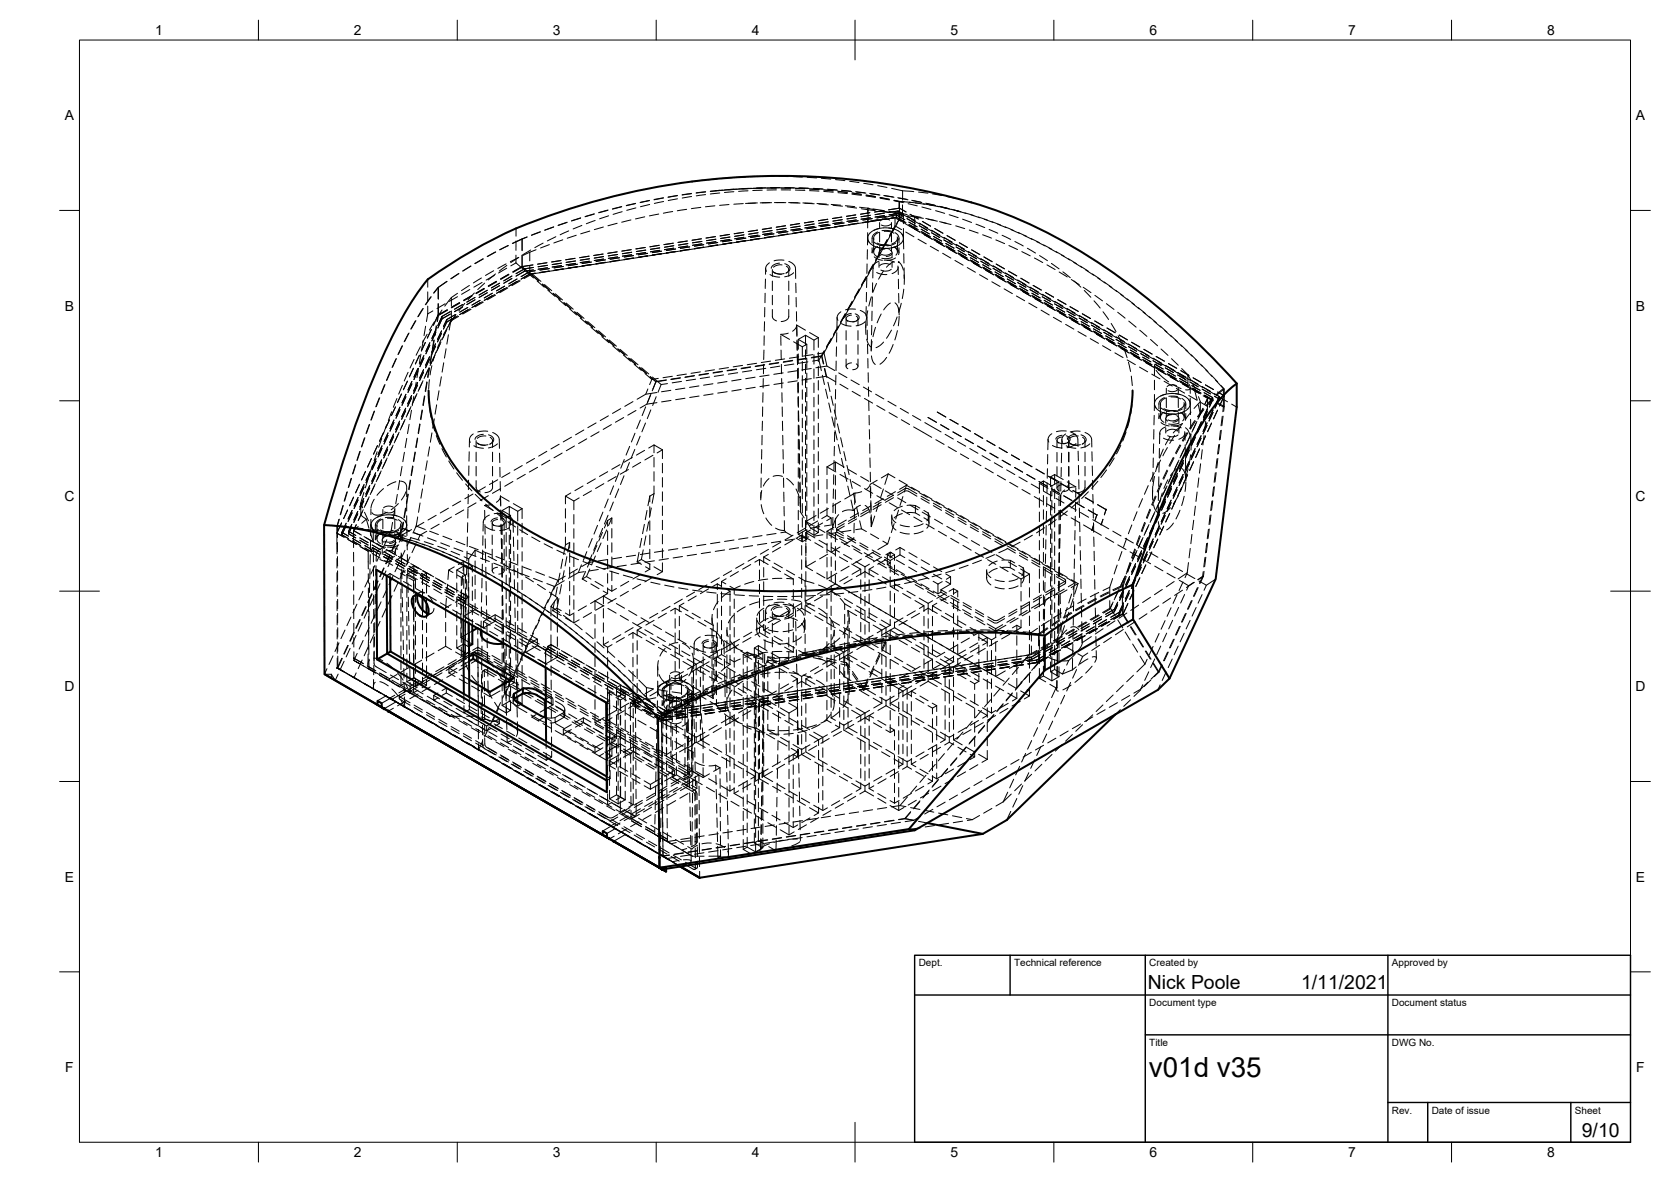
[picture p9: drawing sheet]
<svg xmlns="http://www.w3.org/2000/svg" width="420mm" height="297mm" viewBox="0 0 420 297" stroke-linecap="round" stroke-linejoin="round" font-family="sans-serif">
<defs><g id="words">
<text font-size="7" x="288.9" y="270.6">v01d v35</text>
<g font-size="4.9">
<text x="288.6" y="248.5">Nick Poole</text>
<text x="327.1" y="248.6">1/11/2021</text>
<text x="397.7" y="285.8">9/10</text>
</g>
<g font-size="3.5">
<text x="39" y="8.8">1</text>
<text x="89" y="8.8">2</text>
<text x="139" y="8.8">3</text>
<text x="189" y="8.8">4</text>
<text x="239" y="8.8">5</text>
<text x="289" y="8.8">6</text>
<text x="339" y="8.8">7</text>
<text x="389" y="8.8">8</text>
<text x="16.3" y="30.2">A</text>
<text x="411.3" y="30.2">A</text>
<text x="16.3" y="78">B</text>
<text x="411.3" y="78">B</text>
<text x="16.2" y="125.9">C</text>
<text x="411.2" y="125.9">C</text>
<text x="16.2" y="173.7">D</text>
<text x="411.2" y="173.7">D</text>
<text x="16.3" y="221.6">E</text>
<text x="411.3" y="221.6">E</text>
<text x="16.4" y="269.4">F</text>
<text x="411.4" y="269.4">F</text>
<text x="39" y="290.8">1</text>
<text x="89" y="290.8">2</text>
<text x="139" y="290.8">3</text>
<text x="189" y="290.8">4</text>
<text x="239" y="290.8">5</text>
<text x="289" y="290.8">6</text>
<text x="339" y="290.8">7</text>
<text x="389" y="290.8">8</text>
</g>
<g font-size="2.5">
<text x="231" y="242.9">Dept.</text>
<text x="255" y="242.9">Technical reference</text>
<text x="289" y="242.9">Created by</text>
<text x="350" y="242.9">Approved by</text>
<text x="289" y="252.8">Document type</text>
<text x="350" y="252.8">Document status</text>
<text x="289" y="262.9">Title</text>
<text x="350" y="262.9">DWG No.</text>
<text x="350" y="279.9">Rev.</text>
<text x="360" y="279.9">Date of issue</text>
<text x="396" y="279.9">Sheet</text>
</g>
</g></defs>
<!-- layer: Visible -->
<g fill="none" stroke="#000" stroke-width=".51">
<path d="M107.8 98.1a34.8 34.8 0 0 0 10.7 24 79.4 79.4 0 0 0 31.1 18.9 146.4 146.4 0 0 0 94.3-.4 78.4 78.4 0 0 0 30.6-19 34.7 34.7 0 0 0 10.3-23.5M311 96.4a168.3 168.3 0 0 0-49.9-39 129 129 0 0 0-37.1-11 172.8 172.8 0 0 0-97 12.3l-8.3 4.4-8.4 5.2a11.3 11.3 0 0 0-4.9 4.7 140.5 140.5 0 0 0-15.4 32.1 366.1 366.1 0 0 0-8.5 26.8M97.2 144.7l.1 19.5-2.5 1.5-.1-22.5 57.7 33.4 .2 22.5-57.8-33.4M98.1 145.2l.1 18.5M103.8 150a1.81 1.81 0 0 1 2.8 .6l.7 1.1a2.52 2.52 0 0 1-.1 3.2 2.76 2.76 0 0 1-3.2-2 3.2 3.2 0 0 1-.2-2.9zM105 149.6a4.3 4.3 0 0 0 2.7 4.6M106.2 150.3v3M107.3 151.7v2.4M116.5 155.8l.1 18.6M117.9 156.6l.1 18.6M118.8 157.1v4.8l-.9 .5M120 157.8l-1.2 .8"/>
<path d="M120.9 158.4v.9M120.9 159.3a3.1 3.1 0 0 0 2.9 2.4l1.7 .1 1.2-.1M284.9 155.6v-8.7a197.6 197.6 0 0 1 16.2-38.6 39 39 0 0 1 9.9-11.9v5.9l-5.3 43.2-11.6 25M284.9 146.9a128.2 128.2 0 0 0-22.2 12.8M81.6 169.4l15 8.7M94.9 177.1l1.7 1M96 177.7l57.2 33.1M96.6 178.1h.1M97.7 178.7l55.5 32.1M98.2 163.7l-.9 .5 55.2 31.9M98.2 163.7l54.3 31.4M117.9 165l1.1-.6 10.3 5.9-6.1 3.5-5.2-3"/>
<path d="M119 164.4v1.2l-1.1 .6M119 165.6l9.2 5.3M129.2 174.4l2.3-1.3v1.2l-2.3 1.3zM129.2 174.4a1.43 1.43 0 0 0 .8 2l6 3.5M129.2 175.6v.1M131.5 173.1l1.9-.1 1.7 .5M131.5 174.3l1.9-.1 1.7 .5M135 173.5l2.2 1.3M135 174.7l2.2 1.3M136 179.9l1.3 .4M137 175.9l.2 .2M137.2 167.8l.1 18.5"/>
<path d="M258.5 173.4h.1M262.7 168.5l22.2-12.9 9.2 14.9-3 2.9-61.1 35.2-62.5 9.7M280.5 179.5l-27.4 26.6-6 3.5-13.9-2.8M165.4 180.4a171.5 171.5 0 0 1 94.3-21l3 .3v8.8l-34.2 39.9-62.7 9.7M151.6 209.8v-1l1 .7v.9l13.2 7.7M151.6 209.8l-55.6-32.1v-1l-1.1-.6v1l-13.3-7.7-.1-37.5a91.7 91.7 0 0 1 37.6 11.4 173.6 173.6 0 0 1 46.3 37.1l.4 35.1M151.6 209.8l1.6 1M152.6 210.4l1.7 1M153.2 210.8h.1M154.3 211.4l13.2 7.6-1.7-.9M154.3 211.4l12.2 7.1M154.3 211.4h.1"/>
<path d="M165.8 215.5v2.6M165.8 215.5h.1M165.8 218.1l1.7-.1v1M165.8 215.5v2.5M228.5 208.4l1.5 .2M247.1 209.6l-71.2 11-4.8-2.8"/>
</g>
<!-- layer: Hidden -->
<g fill="none" stroke="#000" stroke-width=".25">
<path d="M129.8 57.4v2M132.5 59.6l-1.2 .5v2.9M132.5 59.5l-3.7 1.7M135.8 58.3l-2.2 .8M135.9 58.2l-2.3 .9M139.2 57.1l-2.3 .8M139.2 57l-2.2 .8M139.8 59.5l-2.2 1M142.6 55.9l-2.3 .8M142.6 55.8l-2.2 .8M143 58l-2.2 1M144.9 59.1l-2.3 .8"/>
<path d="M146 54.8l-2.3 .7M146 54.7l-2.3 .8M146.3 56.6l-2.2 .9M148.3 58.1l-2.3 .7M149.4 53.8l-2.3 .7M149.4 53.7l-2.2 .7M149.6 55.4l-2.2 .8M151.7 57.1l-2.3 .6M152.8 52.9l-2.3 .6M152.9 52.8l-2.3 .6M153 54.2l-2.2 .8M155.2 56.1l-2.3 .6"/>
<path d="M156.3 52l-2.3 .6M156.3 51.9l-2.3 .6M156.4 53.2l-2.2 .7M158.6 55.3l-2.3 .5M159.8 51.2l-2.3 .5M159.8 51.1l-2.3 .5M159.9 52.2l-2.3 .7M162.1 54.5l-2.3 .5M163.3 50.4l-2.3 .5M163.3 50.4l-2.3 .4M163.4 51.4l-2.4 .6M165.6 53.8l-2.3 .5"/>
<path d="M166.8 49.8l-2.4 .4M166.8 49.7l-2.3 .4M166.9 50.6l-2.4 .5M169.1 53.2l-2.3 .4M170.3 49.2l-2.3 .4M170.3 50l-2.3 .4M170.3 49.1l-2.3 .4M172.7 52.6l-2.4 .4M173.8 48.7l-2.3 .3M173.9 49.4l-2.4 .4M173.9 48.6l-2.4 .3M176.2 52.1l-2.4 .3"/>
<path d="M176.8 45.3l-2.8 .3M177.4 48.2l-2.4 .3M177.4 48.9l-2.3 .3M177.4 48.2l-2.3 .3M179.7 51.7l-2.3 .3M179.9 59.5l-2.4 .3M180.4 44.9l-2.4 .3M181 47.9l-2.4 .2M181 48.5l-2.4 .3M181 47.8l-2.4 .3M181.8 47.8l-1.9 .1M182.1 47.8l-1.4 .1"/>
<path d="M183.3 51.4l-2.4 .2M183.4 58.9l-2.3 .4M183.5 59.6l-2.3 .3M183.9 44.7l-2.4 .1M184.5 47.6l-2.4 .2M184.5 48.2l-2.3 .2M184.6 47.5l-2.4 .2M185.4 47.5l-2.4 .2M185.6 47.5l-2.3 .2M186.9 51.2l-2.4 .1M186.9 58.4l-2.3 .3M187.1 59l-2.4 .4"/>
<path d="M187.1 59.6l-2.4 .4M187.5 44.5l-2.4 .1M187.5 59.8l-2.3 .4M188.1 47.9l-2.4 .2M188.1 47.4l-2.4 .1M189 47.3l-2.4 .1M189.2 47.4l-2.4 .1M189.9 51l-2.4 .1M190.4 51l-2.3 .1M190.5 57.8l-2.4 .4M190.6 58.5l-2.3 .4M190.6 59.1l-2.3 .4"/>
<path d="M191.1 44.4h-2.4M191.1 59.3l-2.4 .4M191.1 59.9l-6 1M191.6 47.3l-2.3 .1M191.7 47.8l-2.4 .1M192.5 47.2l-2.3 .1M192.8 47.3h-2.4M192.8 47.3h2.4M193.5 50.9l-2.3 .1M194 50.9l-2.4 .1M194 57.3l-2.3 .3M194.1 57.9l-2.3 .4"/>
<path d="M194.1 58.6l-2.3 .3M194.6 58.8l-2.4 .3M194.6 59.4l-2.4 .3M194.6 44.3h-2.3M195.2 50.9h2.4M195.2 47.7l-2.4 .1M195.3 47.2h-2.4M195.8 44.3l2.4 .1M196.1 47.1l-2.4 .1M196.3 47.2h-2.3M196.4 47.3h2.4M196.4 47.7h2.4"/>
<path d="M196.4 47.2l2.4 .1M196.5 59.1l-7.8 1.3M197.1 50.9h-2.4M197.3 47.1l2.4 .1M197.5 47.2l2.4 .1M197.5 56.7l-2.3 .4M197.7 57.4l-2.4 .3M197.7 58l-2.4 .4M198.1 58.2l-2.3 .4M198.1 58.8l-2.3 .4M198.3 50.9l2.4 .1M198.8 51h2.4"/>
<path d="M199.4 44.4l2.4 .1M200 47.4h2.4M200 47.8h2.4M200 47.3l2.4 .1M200 58.6l-4.3 .7M200.9 47.2l2.3 .1M201.1 56.2l-2.4 .4M201.1 47.3l2.4 .1M201.2 56.8l-2.4 .4M201.2 57.5l-2.4 .3M201.7 57.7l-2.4 .3M201.7 58.3l-2.4 .3"/>
<path d="M201.9 51l2.3 .1M202.4 51.1l2.3 .1M203 44.6l2.3 .1M203.5 58l-4.2 .7M203.6 47.9l2.3 .1M203.6 47.5l2.3 .2-2.4-.2M204.4 47.3l2.4 .2M204.6 55.7l-2.4 .3M204.7 47.4l2.4 .1M204.7 56.3l-2.3 .4M204.7 56.9l-2.3 .4M205.1 57.8l-2.3 .4"/>
<path d="M205.2 57.1l-2.4 .4M205.2 57.7l-2.4 .4M205.4 51.1l2.4 .2M205.9 51.3l2.4 .2M206.5 44.8l2.4 .2M207.1 57.5l-2.4 .4M207.1 47.8l2.4 .2M207.1 48.1l2.4 .2M207.2 47.7l2.3 .2M208 47.5l2.4 .2M208.1 55.1l-2.3 .4M208.2 47.6l2.4 .2"/>
<path d="M208.3 55.8l-2.4 .3M208.3 56.4l-2.4 .3M208.7 56.6l-2.3 .3M208.7 57.2l-2.3 .4M209 51.4l2.4 .2M209.5 51.6l2.3 .2M210.1 45.1l2.3 .3M210.6 57l-4.3 .6M210.7 48.1l2.3 .3M210.7 48.4l2.4 .2M210.7 48.1l2.4 .2M211.6 47.8l2.3 .3"/>
<path d="M211.7 54.6l-2.4 .3M211.8 55.2l-2.4 .4M211.8 55.8l-2.4 .4M211.8 47.9l2.4 .2M212.2 56l-2.3 .4M212.2 56.6l-2.3 .4M212.6 51.7l2.3 .2M213 52l2.4 .3M213.6 45.6l2.4 .3M214.1 56.4l-4.3 .7M214.2 48.5l2.4 .4M214.2 48.8l2.4 .3"/>
<path d="M214.2 48.5l2.4 .3M215.1 48.2l2.4 .3M215.2 54l-2.4 .4M215.3 54.7l-2.3 .3M215.3 55.3l-2.3 .3M215.3 48.3l2.4 .2M215.8 55.5l-2.4 .3M215.8 56.1l-2.4 .4M216.1 52.1l2.5 .3M216.6 52.5l1.7 .2M217.2 46.1l2.3 .3M217.7 55.9l-4.3 .6"/>
<path d="M217.7 49.1l2.4 .3M217.8 49.3l2.3 .3M218.2 52.3v1.4M218.2 54.9v2.4M218.2 58.5v1.3M218.2 59.8l-.1 1.8M218.2 59.7a2.84 2.84 0 0 0 2.8 2.6l.9 .1M218.4 52.4l-.2-.1 2 .5M218.7 48.6l2.3 .3M218.7 58.6a1.65 1.65 0 0 0-.2 2.3M218.7 53.5l-2.3 .3M218.8 54.1l-2.3 .4"/>
<path d="M218.8 54.7l-2.3 .4M218.9 48.7l2.4 .3M219.3 59.8v1.3M219.3 54.9l-2.3 .4M219.3 55.5l-2.3 .4M219.5 52.5l2.8 .4M219.7 59.8v3.5M220 52.9l-1.7-.2v3.1l2.3-.6M220.7 58.3l-1.1 .7-.3 .9M220.7 46.7l2.3 .4M221 57.5l-1.3 .4-1 .7M221.1 55.3l-4.2 .7"/>
<path d="M221.1 58.4a1.52 1.52 0 0 0-1.4 1.8M221.2 55.9v1.3M221.2 58.4v2.4M221.2 53.1l2.4 .3M221.2 55.3l-2.4 .4M221.3 49.6l2.3 .5M221.3 49.8l2.3 .4M221.4 53l2.4 .4M221.8 58l2.2 .1M221.8 54.8l2.4-.6 2.4 1.4M222.2 49.1l2.4 .4M222.2 55.2l2.8-.5v2.1"/>
<path d="M222.2 52.9l-2.3 .4M222.3 58.1l1.2 .1 1.3 .4M222.4 53.6l-2.4 .3M222.4 54.2l-2.4 .4M222.4 49.2l2.4 .4M222.8 54.4l-2.3 .4M222.8 55l-2.3 .4M223.4 57.3a4 4 0 0 1 3.7 2.3v.4M223.5 53.1l2.4 .4M223.5 53.4l2.3-.4v.6v-.6l1.2 .7-1.2-.7zM223.7 55.3a2.21 2.21 0 0 0-2.4 .2M223.8 59.3l-1.2 2.1"/>
<path d="M224 56.3a2.19 2.19 0 0 1-2.4 .2M224 54.2l1.4-.2 2.1 1.2-2.1-1.2v.6v-.6zM224.2 55.9v1.3M224.2 58.4v2.4M224.2 47.3l2.7 .6M224.7 57.5a7.1 7.1 0 0 0-4.9 .4M224.7 53.6l2.4 .4M224.8 50.4l2.4 .5M224.8 57.4l-1.2 2M224.9 57.2l-1.1 2.1M224.9 53.5l2.3 .3-.2-.1M225 58.5l.9 .7 .1 .6-.1 .5"/>
<path d="M225 56.8l1.7 .9M225 56.8l-1.3 2.3M225.4 54.6l-1.4 .2M225.4 54.6l2.1 1.2M225.6 56.2l-1.2 2.1M225.6 59.5a1.52 1.52 0 0 1-1.4 1.8M225.7 59.8v3.5M225.7 49.7l2.4 .4M225.8 53.6l1.2 .7M225.8 53.6l-2.3 .4M226 49.8l2.3 .4M226 55.2l1.6 .9"/>
<path d="M226 55.2l-.6 1.1M226 53.5v1.7M226 59.8v1.3M226.1 50.6l-1.3-.3 2.6 .4M226.2 52.3v2.7l-.7 1.2M226.2 52.3l-2.8 .4M226.2 52.3l1.6 1M226.2 50.6v1.7M226.2 55l1.6 1M226.3 53.6l1.8 .3M226.8 58.8a1.92 1.92 0 0 1-1.2 3l-1.2 .4M226.9 53.8l-.8 1.4"/>
<path d="M226.9 51.5v2.3M226.9 53.8l1.3 .8M226.9 47.9l2.9 .3M226.9 47.9v2.4M227.2 53.8v2.4M227.2 57.4v2.4M227.2 59.8v2.8M227.7 58.3l2.1 1.2M228 54.3l2.1 1.2M228 54.9l2.1 1.2M228.3 54.2l1.7 .3v3.1l-2.4-1.4M228.3 51.2l2.3 .5"/>
<path d="M228.5 55.8l2.1 1.2M228.5 56.4l2.1 1.2M228.6 50.8l2.3 .3M228.7 56.8l2.7 1.6M228.8 53.9l2.1 1.1M228.8 56.5l2.1 1.2M229 50.9l-2.9-.3-.1 1.7M229.2 50.3l2.4 .5M229.2 55.2l2.1 1.2M229.3 54.2l2.3 .4M229.5 50.4l2.3 .5M230 54.5l2.2 .4"/>
<path d="M230.2 51l2.3 .3M230.9 48.3l2.4 .2M231.1 56.1l2.1 1.2M231.1 56.7l2.1 1.2M231.6 57.6l2.1 1.2M231.6 58.2l2.1 1.2M231.8 58.5l2 1.2M231.8 52l2.3 .6M231.9 55.6l2.1 1.2M231.9 58.3l2.1 1.2M232.1 51.2l2.4 .4M232.3 56.9l2.1 1.2"/>
<path d="M232.4 59l2 1.1M232.7 51.1l2.4 .5M232.8 54.9l2.3 .5M233 51.2l2.3 .5M233.3 55.1l2.4 .5M233.7 51.5l2.3 .5M234.2 57.9l2.1 1.2M234.2 58.5l2.1 1.2M234.5 48.7l2.3 .4M234.7 59.4l2.1 1.2M235 57.4l2.1 1.2M235.2 52.9l2.3 .7"/>
<path d="M235.4 58.7l2.1 1.2M235.6 51.8l2.4 .5M236.2 51.8l2.3 .6M236.2 55.7l1.8 .4M236.5 52l2.3 .5M236.8 55.8l2.3 .6M237.2 52.2l2.3 .5M237.3 59.7l2.1 1.2M238 49.4l2.3 .5M238.1 59.2l2.1 1.2M238.7 54l2.2 .7M239.1 52.6l2.3 .6"/>
<path d="M239.7 52.7l1.9 .5M240.3 56.8l2.3 .7M240.7 53l2.3 .7M241.5 50.2l2.7 .7M242 55.1l2.3 .8M242.6 53.5l2.3 .7M243.7 57.8l2.3 .8M244.1 54l2.3 .7M245.4 56.3l2.2 .9M246 54.5l2.3 .8M247.1 59l2.2 .8M247.5 55.1l2.2 .8"/>
<path d="M248.7 57.7l2.2 .9M249.4 55.7l2.2 .9M250.8 56.3l2.3 .9M252 59.1l2.1 1.1M252.7 57l2.2 .9M254.2 57.7l2.1 .9M256 58.4l2.1 1M257.4 59.1l2.2 1.1M259.2 59.9l2.1 1.1M106.3 77.6l-1.2 2M106.4 77.5l-1.2 2.1M107.5 70.2v2"/>
<path d="M107.5 73.3v2.4M107.5 76.9v2M107.5 78.9l-.3 1.9M108.3 74.6l-1.4 2M108.4 74.6l-1.3 1.9M108.8 78.1l-1.3 .8M110.2 79.2l-1.2 2.5M110.2 72.2v2.9M110.2 76.3v2.9M110.2 79.2l-.3 1.5M110.2 72.2l-1.1 1.4M110.2 72.2v3"/>
<path d="M110.2 76.4v2.9M110.2 79.3l-.2 1.5M111.1 79.5l2.1-1.2-2.1 1.2-1 2.3 1-2.3v.6zM111.1 77.9l-1.3 2M111.9 76.3l-2 1.2M112.4 70.7l-2.2 1.5-1.2 1.5M112.4 70.7l-2.2 1.5M112.5 77.9l-2.3 1.3M112.5 78l-2.3 1.3M113.5 74.8l-1.7 2.1M113.5 78.1v2.2M114.5 79.7l-2.2 1.2"/>
<path d="M114.7 79.1l-1.4 1.9M115 73.7l-1.5 1.1v2.1M115 74.6l-2 1.1M115.1 79.4l-1.6 .9-.6 1.3M115.3 79.5l-2 1.2M115.3 68.7l-2 1.3M115.4 68.8l-2 1.3M115.5 76.1l-2 1.1M115.6 76.2l-2.1 1.2M116.3 76.5l-2 1.2M116.3 77.1l-2 1.2M116.9 76.2l-1.5 1.9"/>
<path d="M117.6 77.3l-2 1.2M118 71.7l-2 1.3M118.1 72.8l-2 1.2M118.2 77.6l-2.6 1.5M118.4 66.9l-2.1 1.2M118.4 66.9l-2 1.2M118.4 77.7l-2 1.2M118.6 74.3l-2 1.2M118.7 74.4l-2.1 1.2M119.3 73.6l-1.7 1.8M119.4 74.7l-2 1.2M119.4 75.3l-2 1.2"/>
<path d="M120.7 75.5l-2 1.2M120.7 76.1l-2 1.2M121.1 69.9l-2.1 1.2M121.2 71l-2.1 1.2M121.3 75.8l-2.1 1.2M121.5 65l-2.1 1.2M121.5 65.1l-2.1 1.2M121.5 75.9l-2.1 1.2M121.7 72.5l-2 1.2M121.8 72.6l-2.1 1.2M121.9 71.1l-1.8 1.7M122.5 72.9l-2 1.2"/>
<path d="M122.5 73.6l-2 1.1M123.8 73.7l-2 1.2M123.8 74.3l-2 1.2M124.1 68l-2 1.2M124.3 69.2l-2.1 1.2M124.4 74l-2.1 1.2M124.6 63.3l-2.1 1.2M124.6 68.8l-1.8 1.6M124.6 74.2l-2.1 1.1M124.7 63.3l-2.1 1.2M124.8 70.7l-2 1.2M124.9 70.8l-2.1 1.2"/>
<path d="M125.6 71.2l-2.1 1.2M125.6 71.8l-2.1 1.2M126.9 71.9l-2.1 1.2M126.9 72.5l-2.1 1.2M127.3 66.3l-2.1 1.2M127.4 67.4l-2.1 1.2M127.4 66.7l-1.9 1.4M127.5 72.2l-2.1 1.2M127.7 72.4l-2.1 1.2M127.8 61.7l-2.2 1.1M127.8 61.7l-2.1 1.1M127.9 68.9l-2 1.2"/>
<path d="M128 69l-2.1 1.2M128.3 65.8l2.1-1.1-2 1.3M128.7 69.4l-2 1.2M128.7 70l-2 1.2M129.7 66.1l1.7 1.4M129.7 64.1v2M129.7 66.1l-1.3 .7M129.8 68.8l2-1.2v.6v-.6l2.3-.4-2.3 .4zM129.8 60.5l-.1 2.4M130 70.1l-2.1 1.2M130 70.7l-2.1 1.2M130.6 70.4l-2.1 1.2"/>
<path d="M130.8 70.6l-2.1 1.2M131 69.5l2.2-1.3 1.4-.2-1.4 .2v.7v-.7zM131 70.1l2.2-1.2 1.4-.2-1.4 .2zM131.3 67l-2.4 1.3M131.3 60v2.9M131.3 64.1v2.9M131.3 67l1.4 1.2M131.3 64.2v2.9l1.4 1.3M131.3 60.1l-2.4 1.1M131.3 67.1l-2.3 1.3M131.8 68.2l-2 1.2M132.4 68.3l1.8 1.6"/>
<path d="M133.2 66.7v2.2M133.2 63.4l-1.7 .8M133.4 62.8l-2 1.3M133.6 69.1l1.8 1.6M133.6 69l1.8 1.6M133.8 68.8l2.2 1.9M133.8 68.8l-2 1.2M134 66.6l-2.7 .4M134.1 67.8l-2.3 .4M134.6 68.7l-1.4 .2-1.6 1M134.8 62.8l-1.6 .6v2.2M135.1 70.6l1.8 1.6"/>
<path d="M136.4 71.5l1.8 1.5M136.4 71.4l1.8 1.5M136.5 68.4l-2.7 .4M136.6 61.1l-2.1 1.1M136.9 71.5l1.8 1.6M137.5 66l-2.3 .4M137.6 66.7l-2.3 .3M137.6 67.3l-2.3 .4M137.8 72.9l1.8 1.6M138.1 67.5l-2.3 .4M138.1 68.1l-2.3 .4M138.1 61.5l-2.2 .8"/>
<path d="M139.1 73.8l1.8 1.5M139.1 73.7l1.8 1.5M139.6 73.8l1.8 1.6M140.5 75.3l1.8 1.5M141.1 65.5l-2.4 .3M141.2 66.1l-2.4 .4M141.2 66.7l-2.4 .4M141.5 60.3l-2.2 .8M141.6 67l-2.3 .3M141.6 67.6l-2.3 .3M141.8 76.1l1.8 1.6M141.8 76l1.8 1.6"/>
<path d="M142.3 76.1l1.8 1.6M143.2 77.6l1.8 1.5M144.5 78.5l1.8 1.5M144.5 78.3l1.8 1.6M144.6 64.9l-2.4 .4M144.7 65.6l-2.4 .3M144.7 66.2l-2.4 .4M145.1 78.5l1.8 1.5M145.2 66.4l-2.4 .4M145.2 67l-2.4 .4M145.9 79.9l1.8 1.6M148.1 64.4l-2.3 .4"/>
<path d="M148.2 65l-2.3 .4M148.2 65.6l-2.3 .4M148.7 65.9l-2.4 .3M148.7 66.5l-2.4 .3M150.6 66.2l-14.9 2.3M151.6 63.8l-2.3 .4M151.8 65.1l-2.4 .4M151.8 64.5l-2.4 .4M152.2 65.3l-2.3 .4M152.2 65.9l-2.3 .4M154.1 65.7l-4.3 .7M155.2 63.3l-2.4 .4"/>
<path d="M155.3 64l-2.3 .3M155.3 64.6l-2.3 .3M155.8 64.8l-2.4 .3M155.8 65.4l-2.4 .4M158.7 62.7l-2.3 .4M158.8 63.4l-2.3 .4M158.8 64l-2.3 .4M159.3 64.2l-2.3 .4M159.3 64.8l-2.3 .4M162.2 62.2l-2.3 .4M162.4 62.9l-2.4 .3M162.4 63.5l-2.4 .3"/>
<path d="M162.8 63.7l-2.3 .3M162.8 64.3l-2.3 .4M164.7 64.1l-11.3 1.7M165.8 61.6l-2.4 .4M165.9 62.3l-2.4 .4M165.9 62.9l-2.4 .4M166.3 63.1l-2.3 .4M166.3 63.7l-2.3 .4M168.3 63.5l-4.3 .7M169.3 61.1l-2.4 .4M169.4 61.8l-2.3 .3M169.4 62.4l-2.3 .3"/>
<path d="M169.9 62.6l-2.4 .4M169.9 63.2l-2.4 .3M171.8 63l-4.3 .6M172.8 60.6l-2.3 .3M173 61.2l-2.4 .4M173 61.8l-2.4 .4M173.4 62l-2.3 .4M173.4 62.6l-2.3 .4M176.4 60l-2.4 .4M176.5 60.7l-2.4 .3M176.5 61.3l-2.4 .3M177 61.5l-2.4 .4"/>
<path d="M177 62.1l-2.4 .4M178.8 61.9l-7.8 1.2M180 60.1l-2.3 .4M180 60.7l-2.3 .4M180.5 60.9l-2.4 .4M180.5 61.6l-2.4 .3M182.4 61.3l-4.3 .7M183.5 60.2l-2.3 .3M184 60.4l-2.3 .4M184 61l-2.3 .4M185.9 60.8l-4.3 .6M187.5 60.5l-2.3 .3"/>
<path d="M192.3 77.3v2.3M192.4 73.7l-.1 2.4M192.5 70.1l-.1 2.4M192.5 67.5v1.4M193.5 66a1.55 1.55 0 0 0-.8 2.2M193.6 69l.9 .4 1.5 .2M194.2 77.8v2l.4 .5 .6 .4M194.2 67.7v1.8M194.2 70.6v2.4M194.2 74.2v2.4M194.4 68.2a2.55 2.55 0 0 0 2.1 .7M194.8 68.6l-.2-.1 1.1 .3 1.5-.1"/>
<path d="M196 66.1a2.11 2.11 0 0 0-2.1 1.3M196.6 66.6h-1.1l-1 .5M197.1 65.4l-1.2-.1-1.3 .3M197.3 66.3a1.17 1.17 0 0 1 1.1 .6 1.17 1.17 0 0 1-.1 1.2M197.7 66.9a.91 .91 0 0 1 .6 .9 .91 .91 0 0 1-.7 .9M197.9 68.5l-.2 .1M198.3 65.7l1.3 .8 .4 .9M198.3 77.8l-.1 2.1-.5 .6-1.3 .3M198.3 67.7v1.8M198.3 70.6v2.4M198.3 74.2v2.4M199.5 68.5l-.8 .6-1.4 .5"/>
<path d="M200 67.5l.1 2.5M200.1 71.2l.1 2.4M200.2 74.7v2.4M200.3 78.3v2.4M210.5 79.8l-.1 2.6M211.4 78.4a1.55 1.55 0 0 0-.7 2.1M212.5 78.8l-1.1 2.1M212.6 78.9l-1.3 2.3M213.2 78l-1.1 2.1M214 78.8a1.53 1.53 0 0 0-1.6 1M214.1 79.2a.96 .96 0 0 0-1 .3 .96 .96 0 0 0-.2 1l.9 .3h1.1M214.2 76l-1.1 2.1"/>
<path d="M214.3 75.7l-1.2 2.1M214.4 75.8l-1.2 2.1M215 74.9l-1.2 2M215 78.9a.89 .89 0 0 1 .9 .4 .89 .89 0 0 1-.1 1M215.1 77.7l-1.3-.1-1.2 .3M215.3 79.4a.74 .74 0 0 1 .4 .9 .74 .74 0 0 1-.8 .5l-.5 .1M216.1 72.6l-1.2 2.1M216.1 72.7l-1.3 2.3M216.3 78l1.3 .8 .4 .9M216.7 71.8l-1.1 2.1M217.8 69.8l-1.2 2.1M217.8 77l-.1 2.4"/>
<path d="M217.8 69.5l-1.2 2.1M217.9 69.6l-1.2 2.1M217.9 73.5l-.1 2.3M218 69.9l-.1 2.4M218 79.8v2M218 66.3v2.4M218.1 62.7v2.4M218.2 78.1l-.4 2.4M218.5 68.7l-1.2 2M219.1 74.6l-.7 2.3M219.3 78.2l-.1 2.4M219.4 74.6l-.1 2.4"/>
<path d="M219.4 71.1v2.3M219.5 67.2v2.7M219.5 66.7l-1.1 2.1M219.6 66.4l-1.2 2M219.6 66.5l-1.1 2.1M219.8 60.9l.9 .5 1.2 .3M219.8 64.5l.9 .6 1.2 .3M220 62.4a1.25 1.25 0 0 0 .5 2.1M220.3 65.6l-1.2 2M220.4 71.2l-.9 2.3M220.4 68.5l1.3 .4 1.3 .1M220.5 61.1l1.3 .4 1.2 .1"/>
<path d="M220.7 61.9l-1.1 .7-.3 1v-1.3M221 65.6a1.74 1.74 0 0 0-1.4 1.9M221 63.5v1.3M221 65.9v1.3M221.2 62v1.3M221.3 63.6l-1.2 2.1M221.3 63.3l-1.1 2M221.4 63.4l-1.2 2.1M221.6 78.9l-1.1 2.2M221.8 61.6l2.2 .1M222 62.4l-1.1 2.1M222.1 68.1l-1.2 2.1"/>
<path d="M222.3 65.4l1.5 .1 1.1 .4M222.5 62.6a1.05 1.05 0 0 0-1.1 .3 1.05 1.05 0 0 0-.2 1.1l.3 .2M223.1 60.5l-1.2 2.1M223.1 60.2l-1.2 2M223.2 60.3l-1.2 2.1M223.6 61.6l-1.1-.1-1.4 .3M223.7 62.7a2.21 2.21 0 0 0-2.4 .2M223.8 66.5a2.39 2.39 0 0 0-2.6 .2M223.8 62.9a.81 .81 0 0 1 .5 .9 .81 .81 0 0 1-.9 .6l-.6 .1M223.9 76.2l-.7 .4-1 1.3M224 63.7a2.25 2.25 0 0 1-2.4 .2M224.1 67.7a2.52 2.52 0 0 1-2.6 .2"/>
<path d="M224.2 62v1.3M224.2 64.8l-1.4 .2-1.1-.1M224.3 63.5v1.3M224.3 65.9v1.3M224.8 62a1.25 1.25 0 0 1 .5 2.1M224.8 65.8l-.9 .5-1 .9M225 62.1l.9 .8 .1 .6-.1 .5M225 76.1l.7 .8 .3 1.4M225.2 61.1l-1 .5-1.2 .2M225.2 64.8l-1 .5-1.2 .2M225.6 61.8a7.1 7.1 0 0 1-5 .4M225.6 79.7l-.9 2.2"/>
<path d="M225.8 66.9a1.68 1.68 0 0 1-1.5 1.9M225.8 67.2l.1 1.8M225.9 70.2v2.4M226 73.8v2.3M226 65.9l.7 .8 .4 1.2M226 62.3v1.2M226 77.3l.1 1.8M226.1 79.5l-.2 2.4M226.6 76.2l-.6 2.3M227.2 72.7l-.3 2.3M227.2 63.7l.1 2.4M227.3 69.1l.1 2.4"/>
<path d="M227.3 67.3l.1 2.7M230.8 60.1l2.1 1.2M233.9 61.9l2.1 1.2M234.7 60l2.1 1.2M234.8 60.3l2.1 1.2M235 60.1l2.1 1.2M235.5 60.7l2 1.2M237 63.7l2.1 1.2M237.3 60.3l2.1 1.2M237.8 61.2l2.1 1.2M237.8 61.8l2.1 1.2M237.9 62.1l2.1 1.2"/>
<path d="M238.1 61.9l2.1 1.2M238.5 60.5l2.1 1.2M238.6 62.5l2 1.2M240.1 65.5l2.1 1.1M240.4 61.5l2.1 1.1M240.4 62.1l2.1 1.2M240.9 63l2.1 1.2M240.9 63.6l2.1 1.2M241 63.9l2.1 1.2M241.2 61l2.1 1.2M241.2 63.7l2.1 1.2M241.6 62.3l2.1 1.2"/>
<path d="M241.7 64.3l2 1.2M243.2 67.2l2.1 1.2M243.5 63.3l2.1 1.1M243.5 63.9l2.1 1.2M244 64.8l2.1 1.1M244 65.4l2.1 1.2M244.1 65.7l2.1 1.2M244.3 62.8l2.1 1.2M244.3 65.5l2.1 1.2M244.7 64.1l2.1 1.2M244.8 66.1l2 1.2M246.3 69l2 1.2"/>
<path d="M246.6 65l2.1 1.2M246.6 65.6l2.1 1.2M247.1 66.5l2.1 1.2M247.1 67.1l2.1 1.2M247.2 67.4l2.1 1.3M247.4 64.6l2.1 1.2M247.4 67.3l2.1 1.2M247.8 65.9l2.1 1.2M247.8 67.9l2.1 1.2M249.4 70.8l2.1 1.2M249.7 66.8l2.1 1.2M249.7 67.4l2.1 1.2"/>
<path d="M250.2 68.3l2 1.2M250.2 68.9l2 1.2M250.3 69.2l2.1 1.2M250.4 60.3l2.2 .9M250.5 66.4l2.1 1.1M250.5 69.1l2.1 1.1M250.9 67.7l2.1 1.1M250.9 69.7l2.1 1.2M252.5 72.6l2.1 1.2M252.8 68.6l2 1.2M252.8 69.2l2 1.2M253.3 70.1l2 1.2"/>
<path d="M253.3 70.7l2 1.2M253.4 71l2.1 1.2M253.6 68.1l2.1 1.2M253.6 70.8l2.1 1.2M253.7 61.7l2.1 1M254 69.4l2.1 1.2M254 71.5l2.1 1.2M255.2 60.7l2.1 1.1M255.6 74.4l2 1.2M255.9 70.4l2 1.2M255.9 71l2 1.2M256.4 71.9l2 1.2"/>
<path d="M256.4 72.5l2 1.2M256.5 72.8l2.1 1.2M256.7 69.9l2 1.2M256.7 72.6l2 1.2M256.9 63.2l2.1 1.1M257.1 71.2l2 1.2M257.1 73.2l2.1 1.2M258.3 62.4l2.1 1.2M258.7 76.2l2 1.2M259 72.2l2 1.2M259 72.8l2 1.2M259.5 73.7l2 1.2"/>
<path d="M259.5 74.3l2 1.2M259.6 74.6l2.1 1.2M259.8 71.7l2 1.2M259.8 74.4l2 1.2M260.1 64.8l2.1 1.2M260.2 73l2 1.2M260.2 75l2.1 1.2M260.6 60.7l2.1 1.1M261.4 64.2l2 1.3M261.8 77.9l2 1.2M262.1 74l2 1.1M262.1 74.6l2 1.2"/>
<path d="M262.4 61.5l2.1 1.2M262.6 75.5l2 1.2M262.6 76.1l2 1.2M262.7 76.4l2.1 1.2M262.9 73.5l2 1.2M262.9 76.2l2 1.2M263.2 66.6l2.1 1.1M263.3 74.8l2 1.2M263.3 76.8l2.1 1.2M263.8 62.4l2.1 1.1M264.4 66.2l1.9 1.4M264.9 79.7l2 1.2"/>
<path d="M265.2 75.7l2 1.2M265.2 76.4l2 1.1M265.6 63.2l2 1.2M265.6 77.2l2.1 1.3M265.6 77.9l2.1 1.2M265.8 78.2l2 1.1M266 75.3l2 1.2M266 78l2 1.2M266.3 68.4l2.1 1.2M266.4 76.6l2 1.2M266.4 78.6l2.1 1.2M266.9 64.1l2.1 1.2"/>
<path d="M267.3 68.3l1.8 1.5M268.3 77.5l2 1.2M268.3 78.2l2 1.1M268.6 65l2.1 1.3M268.8 79l2 1.2M268.8 79.7l2 1.1M268.9 80l2.1 1.1M269 77.1l2.1 1.2M269 79.8l2.1 1.1M269.4 70.2l2 1.3M269.5 78.4l2 1.2M270 65.9l2 1.3"/>
<path d="M270 70.6l1.8 1.6M271.4 79.3l2 1.2M271.4 79.9l2 1.2M271.7 66.9l2 1.3M272.1 78.9l2.1 1.2M272.4 72.2l1.9 1.3M272.6 73l1.7 1.7M273 67.8l2 1.4M274.7 68.8l1.9 1.4M275.1 75.6l1.5 1.8M275.3 74.2l1.9 1.4M276 69.8l1.9 1.4"/>
<path d="M277.3 78.3l1.4 2M277.6 70.9l2 1.3M278.2 76.3l1.9 1.5M278.9 71.9l1.9 1.4M280.5 72.9l1.9 1.5M281 78.5l1.9 1.5M281.8 74l1.9 1.4M283.4 75.1l1.9 1.5M284.6 76.2l1.9 1.4M286.2 77.3l1.8 1.5M287.4 78.4l1.8 1.5M288.9 79.6l1.9 1.5"/>
<path d="M95.5 100l-.9 2.2M96.7 96.7l-.9 2.2M96.8 96.7l-.9 2.2M98.1 93.4l-.9 2.2M98.2 93.4l-.9 2.2M99.6 90.2l-1 2.1M99.7 90.1l-1 2.2M100.9 99l-1 2.2M101.1 86.9l-1 2.2M101.2 96.8l-1 2.2M101.2 86.9l-1 2.1M102.1 99.1l-1 2.1"/>
<path d="M102.1 99.7l-1 2.2M102.4 95.8l-1 2.1M102.6 93.6l-1 2.1M102.7 83.8l-1.1 2.1M102.8 83.7l-1.1 2.1M103.5 99.4l-1 2.1M103.5 100l-1 2.1M103.6 95.8l-1 2.2M103.6 96.5l-1 2.1M103.9 92.5l-1 2.2M104.1 99.6l-.4 2.3M104.1 90.3l-1 2.2"/>
<path d="M104.4 80.6l-1.1 2.1M104.6 80.6l-1.2 2.1M104.6 96.1l-.4 2.3M104.9 98.9l-1.3 2.7M105 96.1l-1 2.2M105 96.7l-1 2.2M105.1 92.6l-1 2.2M105.1 93.2l-1 2.2M105.2 92.5l-.4 2.4M105.5 89.3l-1.1 2.2M105.7 87.1l-1.1 2.2M105.8 89l-.4 2.4"/>
<path d="M106.4 95.7l-1.3 2.6M106.4 85.5l-.4 2.3M106.5 92.9l-1 2.1M106.5 93.5l-1 2.2M106.6 89.4l-1 2.1M106.6 90l-1 2.1M106.7 99.5l-.4 2.3M106.8 99.6l-.4 2.3M107 86l-1.1 2.2M107 82l-.4 2.3M107.3 96l-.4 2.3M107.4 84l-1.1 2.1"/>
<path d="M107.4 96.1l-.4 2.3M107.8 98.1v.7M107.8 99l.1 2.4M107.9 92.4l-1.3 2.7M107.9 92.5l-.4 2.3M108 95.4l-.2 2.4M108 92.5l-.4 2.4M108 89.6l-1 2.2M108 90.2l-1 2.2M108.1 86.1l-1 2.2M108.1 86.7l-1 2.2M108.5 82.8l-1.1 2.2"/>
<path d="M108.5 88.9l-.4 2.4M108.6 91.9l-.5 2.3M108.6 89l-.4 2.4M109.1 85.4l-.4 2.4M109.2 85.5l-.4 2.3M109.2 80.9l-1.2 2.1M109.4 89.2l-1.3 2.7M109.5 86.4l-1 2.2M109.5 87l-1 2.2M109.6 82.9l-1 2.2M109.6 83.5l-1 2.2M109.6 88.5l-.7 2.2"/>
<path d="M109.7 81.9l-.4 2.3M109.8 82l-.4 2.3M110.4 98.2l-.4 2.3M110.9 86l-1.3 2.6M111 85.2l-1 2.2M111 94.7l-.4 2.3M111 83.1l-1 2.2M111 83.8l-1 2.1M111.1 80.1l2.1-1.2-2.1 1.2-1 2.3zM111.6 91.2l-.4 2.3M112.2 87.6l-.4 2.4M112.3 80.3l-.8 1.8 .8-1.8 2.2-1.3-2.2 1.3v.6z"/>
<path d="M112.3 80.9l-.8 1.8M112.4 82.7l-1.3 2.7M112.7 82l-1.2 2.1M112.8 84.1l-.4 2.4M113.3 80.7l-.7 1.5M113.3 80.7l-.4 2.2M147.2 80.8l1.8 1.5M147.2 80.7l1.8 1.5M147.8 80.8l1.8 1.5M148.6 82.3l1.8 1.5M149.9 83.1l1.8 1.6M149.9 83l1.8 1.5"/>
<path d="M150.5 83.1l1.8 1.6M151.3 84.6l1.8 1.5M152.6 85.4l1.8 1.6M152.6 85.3l1.8 1.6M153.2 85.5l1.8 1.5M154.1 86.9l1.8 1.6M155.3 87.7l1.8 1.6M155.3 87.6l1.8 1.6M155.9 87.8l1.8 1.5M156.8 89.2l1.8 1.6M158.1 90.1l1.8 1.5M158.1 90l1.8 1.5"/>
<path d="M158.6 90.1l1.8 1.6M159.5 91.6l1.8 1.5M160.8 92.4l1.8 1.5M160.8 92.3l1.8 1.5M161.3 92.4l1.8 1.6M162.2 93.9l1.7 1.4M162.9 97.8l-.5 1.3M163.5 94.7l1.4 1.3M163.5 94.6l1.5 1.3M163.7 98.9l-1.1 2.7M163.9 95.3l-.6 1.4M164 94.7l2.2 1.9"/>
<path d="M164.9 96l-.9 2.2M165 95.9l-.9 1.9M165 99.7l-.9 2.2M165.1 98.6l-2.7 .5-2.2 1.2M165.5 95.1l-1.6 .2M167.5 95.6l-2.6 .4M167.6 95.5l-2.6 .4M167.8 96.4l-1.6 .2-.8 2M168.7 98.1l-2.4 .4M169.1 94.6l-2.4 .3M171 95l-2.3 .4M171.1 94.9l-2.4 .4"/>
<path d="M171.4 95.8l-2.4 .4M172.2 97.5l-2.3 .4M172.6 94l-2.4 .4M174.6 94.5l-2.4 .3M174.6 94.4l-2.3 .3M174.9 95.3l-2.3 .4M175.7 97l-2.3 .4M175.8 99.5l-2.4 .4M176.1 93.5l-2.3 .3M178.1 93.9l-2.4 .4M178.2 93.8l-2.4 .4M178.4 94.7l-2.3 .4"/>
<path d="M179.3 96.4l-2.4 .4M179.3 99l-2.3 .3M179.6 92.9l-2.3 .4M181.6 93.4l-2.3 .4M181.7 93.3l-2.4 .3M181.9 94.2l-2.3 .4M182.8 95.9l-2.4 .4M182.8 98.4l-2.3 .4M183.2 92.4l-2.4 .3M185.2 92.8l-2.4 .4M185.2 92.7l-2.3 .4M185.5 93.7l-2.4 .3"/>
<path d="M186.3 95.3l-2.3 .4M186.4 97.9l-2.4 .4M186.7 91.8l-2.3 .4M188.7 92.3l-2.4 .4M188.7 92.2l-2.3 .3M189 93.1l-2.3 .4M189.9 94.8l-2.4 .4M189.9 97.3l-2.4 .4M190.2 91.3l-2.3 .4M191.9 98.7l-.1 2.4M191.9 95.1v2.4M192 91.6v2.3"/>
<path d="M192.1 88l-.1 2.4M192.2 84.4l-.1 2.4M192.2 91.8l-2.3 .3M192.2 80.8v2.4M192.3 91.6l-2.4 .4M192.6 92.6l-2.4 .3M193.4 94.3l-2.4 .3M193.4 96.8l-2.3 .4M193.8 90.7l-2.4 .4M195.7 91.2l-2.3 .4M195.8 91.1l-2.4 .4M196.1 92l-2.4 .4"/>
<path d="M196.3 84.4l.1 2.4M196.4 88v2.4M196.5 91.6v2.3M196.5 95.1l.1 2.4M196.6 98.7l.1 2.4M196.9 93.7l-2.3 .4M197 96.3l-2.4 .3M197.3 90.2l-2.4 .4M198.2 83.7l-1.9 .3 2.2 1.3M199.3 90.7l-2.4 .3M199.3 90.6l-2.3 .3M199.5 85.9l2.2 1.3"/>
<path d="M199.6 91.5l-2.3 .3M200.3 81.7l-.4 1-.6 .5M200.3 81.7l.1 2.8M200.3 81.7l2.2 1.3M200.3 81.9l.1 2.4M200.4 85.7v2.4M200.4 85.5v2.3M200.4 93.2l-2.3 .3M200.5 89.3v2.4M200.5 95.7l-2.4 .4M200.5 89v2.4M200.6 92.8v2.4"/>
<path d="M200.6 92.6v2.4M200.6 96.4l.1 2.4M200.6 96.2l.1 2.4M200.7 100v2.4M200.7 99.7l.1 2.4M200.7 85.3l2.2 1.2v2.5M200.7 88.9v2.4M200.7 92.5v2.4M200.7 96.1v2.4M200.7 99.7v2.4M200.8 89.7l-2.3 .3M201.7 87.2v2.4"/>
<path d="M201.7 90.8v2.4M201.7 94.4v2.4M201.7 98v2.3M202.5 84.3l-1.8 1v2.5M202.5 87.9v2.4M202.5 91.5v2.4M202.5 95.1v2.3M202.5 98.6v2.4M202.8 90.1l-2.3 .4M202.9 90.2v2.4M202.9 93.8v2.3M202.9 97.3v2.4"/>
<path d="M202.9 86.5l-1.2 .7M202.9 90l-2.4 .4M203.1 90.9l-2.3 .4M203.6 83.6l2.2 1.2M204 92.6l-2.4 .4M204 95.2l-2.3 .3M204.3 90.7l1.6-.2 .6 2.6M204.4 89.1l-2.4 .4M204.7 85.5l-2.2-1.2v2.4M204.7 89.1v2.4M204.7 92.7v2.4M204.7 96.3v2.4"/>
<path d="M204.7 99.9v2.3M205.1 92.4l2.8-.4 2 1.1M205.2 95l2.5-.4 2.4 1.4M205.8 84.8l-1.1 .7v2.5M205.8 84.8v2.5M205.8 88.5v2.4M205.8 92.1v2.4M205.8 95.6v2.4M205.8 99.2v2.4M206.6 89.5l.4 2M206.6 89.5l-2.6 .4M206.7 89.4l.4 2"/>
<path d="M206.7 89.4l-2.7 .4M206.8 94.3l.5 2.3M207.2 88.7l-1.7 .2M207.2 88.7l.7 3.3M207.2 88.4l-.6 1.1M207.3 88.1l-1.4 2.4M207.3 92.6l.4 2M207.3 88.3l-.6 1.1M207.4 92.6l.5 2.3M207.6 97.8l.5 2.3M207.9 87.3l-.7 1.4M208.2 96.1l.5 2.3"/>
<path d="M209 85.3l-1.2 2.1M209 99.6l.5 2.3M209 85l-1.2 2.1M209.1 85.2l-1.2 2M209.7 84.2l-1.2 2.1M210.1 97.9v2.4M210.2 94.3l-.1 2.4M210.2 90.7v2.4M210.3 87.2v2.3M210.4 83.6v2.4M210.8 81.9l-1.2 2.1M210.8 82l-1.3 2.3"/>
<path d="M210.9 93.7l2.1 1.2M211.2 96.5l2 1.3M211.5 81.1l-1.2 2.1M211.6 81.3l.9 .4 1.5 .3M212.7 80.1v1.8M212.7 83.1v2.4M212.7 86.6v2.4M212.7 90.2v1.9M214 95.5l2 1.2M214.1 91.2a.96 .96 0 0 0-1 .3 .96 .96 0 0 0-.2 1l.3 .2M214.3 98.3l2 1.2M215.3 91.4a.74 .74 0 0 1 .4 .9 .74 .74 0 0 1-.8 .5l-.5 .1"/>
<path d="M215.5 80.5l-.2 .2M215.7 80.1v1.8M215.7 83.1v2.4M215.7 86.6v2.4M215.7 90.2v1.9M217.1 97.3l2 1.2M217.5 80.8l-.8 .7-1.4 .4M217.7 81.6v2.5M217.7 80.6v1.8M217.9 85.2l.4 1.2 .8 .9M218.1 83v2.3M218.1 86.5l.1 2.4"/>
<path d="M218.2 90.1v2.4M218.3 93.7v2.4M218.4 97.2v2.4M219.1 89.4l.4 1.6 .6 .6M219.1 85.4v2.6M219.2 81.8l-.1 2.3M219.3 85.8l-.2 2.4M220.1 82.3l-.6 2.3M220.2 99.1l2 1.2M222.2 86l-1 .9-.9 .5M222.9 89.8l-.8 1.1-.8 .6M224.2 83l-1.3 2"/>
<path d="M224.6 86.6l-1 2.2M225.6 83.1l-.6 2.3M267.9 81.5l2.1 1.2M269.5 80.4l2.1 1.2M271 83.3l2.1 1.2M271.8 80.8l2.1 1.2M271.8 81.4l2.1 1.2M272 81.7l2 1.2M272.1 81.5l2.1 1.2M272.5 80.1l2.1 1.2M272.6 82.2l2.1 1.2M274.1 85.1l2.1 1.2"/>
<path d="M274.4 81.1l2.1 1.2M274.4 81.7l2.1 1.2M274.9 83.2l2.1 1.2M274.9 82.6l2.1 1.2M275.1 83.5l2 1.2M275.3 80.7l2 1.1M275.3 83.3l2 1.2M275.7 81.9l2 1.2M275.7 84l2 1.2M277.2 86.9l2.1 1.2M277.5 82.9l2.1 1.2M277.5 83.5l2.1 1.2"/>
<path d="M278 84.4l2.1 1.2M278 85l2.1 1.2M278.2 85.3l2 1.2M278.3 82.4l2.1 1.2M278.3 85.1l2.1 1.2M278.7 83.7l2.1 1.2M278.8 85.8l2 1.1M279.4 81.3l1.2 2M280.3 88.7l2.1 1.2M280.6 84.7l2.1 1.2M280.6 85.3l2.1 1.2M281.1 86.8l2.1 1.2"/>
<path d="M281.1 86.2l2.1 1.2M281.2 84.4l1 2.1M281.3 87.1l2 1.2M281.4 84.2l2.1 1.2M281.4 86.9l2.1 1.2M281.8 85.5l2.1 1.2M281.9 87.5l2 1.2M282.6 87.6l.8 2.3M283.4 90.5l2.1 1.1M283.7 86.5l2.1 1.2M283.7 87.1l2.1 1.2M283.7 91l.6 2.4"/>
<path d="M283.8 80.7l1.9 1.5M284.2 88.6l2.1 1.2M284.2 88l2.1 1.2M284.4 88.9l2 1.2M284.5 94.5l.2 2.4M284.5 86l2.1 1.2M284.5 88.7l2.1 1.2M284.8 98.1l-.1 2.4M284.8 98.1v.7M284.9 87.3l2.1 1.2M285 89.3l2 1.2M286.5 92.3l2.1 1.1"/>
<path d="M286.6 83l1.8 1.5M286.8 88.3l2.1 1.1M286.8 88.9l2.1 1.2M287.3 89.8l2.1 1.1M287.3 90.4l2.1 1.2M287.4 90.6l2.1 1.2M287.6 87.8l2.1 1.2M287.6 90.5l2.1 1.2M288 89.1l2.1 1.2M288.1 91.1l2 1.2M289.3 85.3l1.8 1.6M289.6 94l2.1 1.2"/>
<path d="M289.9 90l2.1 1.2M289.9 90.6l2.1 1.2M290.1 80.7l1.9 1.5M290.3 92v2.4M290.3 95.6v2.3M290.3 99.1l-.1 4.1M290.4 91.5l2.1 1.2M290.4 92.1l2.1 1.3M290.5 92.4l2.1 1.2M290.7 93l1.1 1.4 2 1.6M290.7 92.3l2.1 1.2M290.7 89.6l2.1 1.2"/>
<path d="M291.1 90.9l2.1 1.1M291.1 92.9l2.1 1.2M291.7 81.9l1.7 1.6M291.9 87.7l1.8 1.6M292.4 91.7l-1.5-.3-.4 .2-.2 .3M292.7 95.8l2.1 1.2M292.8 99.9l-1 .7-.4 .9M292.8 83l1.8 1.6M293 91.8l2.1 1.2M293 92.4l2.1 1.2M293.1 99.1l-1.3 .4-.9 .7M293.3 97.6v1.3"/>
<path d="M293.5 92.1l2.1 1.2M293.5 93.3l2.1 1.2M293.5 93.9l2.1 1.2M293.6 94.2l2.1 1.2M293.8 94.1l2.1 1.1M293.8 91.4l2.1 1.1M293.9 99.6l2.2 .1M294.2 92.6l2.1 1.2M294.2 94.7l2.1 1.2M294.3 98.9l-1.5 .2-1 .4M294.3 98.9l2.5 .3M294.3 84.3l1.8 1.6"/>
<path d="M294.4 99.8h1.2l1.3 .5M294.6 90.1l1.7 1.7M294.8 96.6l2.2 1M295.5 85.4l1.7 1.7M295.6 98.9a4 4 0 0 1 3.7 2.3v.4M295.8 97.6l2.1 1.2M295.8 97a2.21 2.21 0 0 0-2.3 .1M296.1 98a2.19 2.19 0 0 1-2.4 .2M296.1 93.6l2.1 1.2M296.1 94.2l2.1 1.2M296.3 97.6v1.3M296.5 94l1.8 1.6"/>
<path d="M296.6 95.1l2 1.2M296.6 95.7l2 1.2M296.7 96l2.1 1.2M296.9 93.1l2.1 1.2M296.9 95.8l2.1 1.2M296.9 86.7l1.8 1.6M297.1 92.6l1.6 1.6M297.3 94.4l2.1 1.2M297.3 96.5l1.4 .7M298.1 87.9l1.7 1.6M298.9 99.4l2 1.2M299 96.6l.3 .7-.1 .4-.4 .3h-.7"/>
<path d="M299.2 96l2.1 1.2M299.2 95.4l2.1 1.2M299.3 97.4v1.5M299.3 95.4l-.6-1.2v3l1.7 1M299.5 89.2l1.7 1.6M299.7 97.5l2.1 1.2M299.7 96.9l2.1 1.2M299.8 97.8l2.1 1.2M299.9 96.4l1 2.2M300 94.9l2 1.2M300 97.6l2 1.2M300.4 96.2l2.1 1.2"/>
<path d="M300.4 98.2l.6 2.3M300.4 98.2l1.1 .7M300.6 90.4l1.7 1.7M301.3 99.7l.5 1.3v3l-.5-2.3M302 91.7l1.7 1.7M302.3 97.2l2.1 1.2M302.3 97.8l2.1 1.2M302.5 99.5l1.1 .6-.6 1.4M302.8 99.3l2.1 1.2M302.8 98.7l2.1 1.2M302.9 99.6l2.1 1.2M303.1 96.7l2 1.2"/>
<path d="M303.1 99.4l2 1.2M303.1 92.9l1.7 1.7M303.5 98l2.1 1.2M304.5 94.3l1.7 1.7M304.9 99.9l-.8 1.8 .8-1.8v.6M304.9 99.9v.6M305.4 99l1.2 .7-1.1 2.2 1.1-2.2zM305.4 99.6l1.2 .7M305.6 95.5l2 2.1v1.8M306.2 98.5l1.6 .9M306.6 99.8l2.1 1.2M306.6 99.7v.6"/>
<path d="M307 96.9l.8 .9-1.9 1.6M307.6 97.6l-1.9 1.7M307.8 99.4l-.1 4M307.8 99.4l-1.2 2.6M307.8 97.8v1.6M89.4 116.8l-.8 2.3M89.5 116.8l-.7 2.2M90.5 113.5l-.8 2.2M90.6 113.4l-.8 2.3M91.6 110.1l-.7 2.2M91.8 110l-.8 2.3M91.9 118.5l-1 2.1"/>
<path d="M92.8 106.7l-.8 2.3M92.9 106.6l-.8 2.3M93 118.5l-1 2.2M93 119.1l-1 2.2M93.4 115.2l-1 2.2M93.7 116.9l-.8 2.3M94.1 103.4l-.9 2.2M94.2 103.3l-.8 2.2M94.5 118.8l-1 2.2M94.5 119.4l-1 2.2M94.6 115.3l-1 2.1M94.6 115.9l-1 2.2"/>
<path d="M94.8 113.5l-.7 2.3M94.9 112l-1 2.1M95.4 100l-.9 2.2M95.6 118.9l-1 2.1M95.8 118.3l-1 2.2M96 115.6l-1 2.1M96 116.2l-1 2.1M96 110.2l-.8 2.2M96.1 112l-1 2.2M96.1 112.7l-1 2.1M96.4 108.7l-1 2.2M97.1 115.6l-1 2.2"/>
<path d="M97.2 106.8l-.8 2.2M97.3 115.1l-.9 2.2M97.5 112.3l-1 2.2M97.5 112.9l-1 2.2M97.6 108.8l-1 2.2M97.6 109.4l-1 2.2M97.9 105.5l-1 2.2M98.5 103.5l-.9 2.2M98.6 112.4l-1 2.2M98.8 111.9l-.9 2.1M99 109.1l-1 2.1M99 109.7l-1 2.2"/>
<path d="M99.1 105.6l-1 2.1M99.1 106.2l-1 2.1M99.4 102.3l-1 2.1M99.8 100.1l-.9 2.2M100.4 108.6l-1.3 2.7M100.5 105.8l-1 2.2M100.5 106.5l-1 2.1M100.6 102.3l-1 2.2M100.6 102.9l-1 2.2M101.1 117.2l-.4 2.4M101.7 113.7l-.4 2.3M101.9 105.4l-1.3 2.7"/>
<path d="M102 102.6l-1 2.2M102 103.2l-1 2.2M102.3 110.2l-.4 2.3M102.9 106.6l-.4 2.4M103.4 102.2l-1.3 2.6M103.5 103.1l-.4 2.4M103.7 117.1l-.3 2.4M103.8 117.2l-.4 2.3M104.4 113.6l-.5 2.3M104.4 113.7l-.4 2.3M104.9 110.1l-.4 2.3M105 110.2l-.4 2.3"/>
<path d="M105.5 106.5l-.4 2.4M105.6 106.6l-.4 2.4M106.1 103l-.4 2.4M106.2 103.1l-.4 2.4M106.8 119.3l-.4 2.4M107.4 115.8l-.4 2.4M108 102.5l.4 2.4M108 112.3l-.4 2.3M108.6 108.8l-.4 2.3M108.6 106l.7 2.3M109.2 105.2l-.4 2.4M109.7 109.5l.9 2.2"/>
<path d="M109.8 101.7l-.4 2.4M111.1 112.7l1.1 2.1M112.8 115.9l1.3 2M114.8 118.8l1.5 1.9M117.9 117.1v2.4M118 113.5l-.1 2.4M118 110.5v1.8M119 109.1a1.55 1.55 0 0 0-.8 2.1M119.1 112l.9 .4 1.6 .3M119.7 110.7v1.7M119.7 113.6v2.4M119.7 117.2v2.4"/>
<path d="M119.9 111.2a2.46 2.46 0 0 0 2.1 .7M120.3 111.6l-.2-.2 1.1 .4 1.5-.1M121.5 109.1a2.08 2.08 0 0 0-2.1 1.3M122.2 109.6l-1.5 .1-.7 .5M122.6 108.4l-1.2-.1-1.3 .2M122.8 109.3a1.21 1.21 0 0 1 1.1 1.9M123.3 109.9a.92 .92 0 0 1 .5 .9 .92 .92 0 0 1-.7 .8M123.5 111.4l-.2 .2M123.8 110.7v1.7M123.8 113.6v2.4M123.8 117.2v2.4M123.9 108.7l1.2 .8 .4 .9"/>
<path d="M125.1 111.5l-.9 .6-1.4 .5M125.5 110.5l.1 2.2M125.6 113.9l.1 2.4M125.7 117.4v2.4M128.2 118.8l-2 1.2M131.3 117l-2 1.2M132.1 119.2l-2.1 1.2M134.4 115.2l-2 1.2M135.2 117.4l-2.1 1.2M137.5 113.4l-2.1 1.2M138.3 115.6l-2.1 1.2M140.6 111.6l-2.1 1.2"/>
<path d="M141.4 113.9l-2.1 1.1M143.7 109.9l-2.1 1.1M144.4 112.1l-2 1.2M146.8 108.1l-2.1 1.2M147.5 110.3l-2 1.2M149.9 106.3l-2.1 1.2M150.6 108.5l-2 1.2M152.8 118.5l-2.1 1.2M153 104.5l-2.1 1.2M153.7 106.7l-2 1.2M154.9 119.8l-2.1 1.2M155.6 118.8l-.9 2.2"/>
<path d="M155.9 116.8l-2.1 1.1M156.1 102.7l-2.1 1.2M156.8 104.9l-2.1 1.2M156.9 119.6l-.9 2.2M157 115.5l-.9 2.2M158 118l-2 1.2M158.3 116.2l-.9 2.3M158.3 112.2l-.9 2.2M159 115l-2.1 1.2M159.2 100.9l-2.1 1.2M159.6 112.9l-.9 2.2M159.7 108.9l-.9 2.2"/>
<path d="M159.9 103.2l-2 1.1M161 109.6l-.9 2.2M161 105.5l-.9 2.2M161.1 116.2l-2.1 1.2M162.1 113.2l-2.1 1.2M162.3 106.3l-.9 2.2M162.3 102.2l-.8 2.2M163.6 103l-.8 2.2M164.2 114.4l-2.1 1.2M164.4 115v2.4M164.4 118.5v2.4M164.4 111.8l-1.3 .8"/>
<path d="M165.2 101.2l-2.6 .4-1.6 .9M166.6 113l-2.2-1.2v2M166.6 113v2.3M166.6 116.4v2.4M166.6 113l-1.4 .8M168.7 100.6l-2.4 .4M172.2 100.1l-2.3 .3M191.5 116.6l-.1 2.3M191.5 113v2.4M191.6 109.4v2.4M191.7 105.8l-.1 2.4M191.8 102.3l-.1 2.3"/>
<path d="M194.4 119.7l1.4-.2 .9 .2M196.7 102.3v2.4M196.7 105.8l.1 2.4M196.8 109.4v2.4M196.9 113v2.4M197 116.6v2.3M200.7 103.2v2.4M200.7 106.8v2.4M200.7 110.4v2.4M200.7 114v2.3M200.7 117.5v2.4M200.8 103.6v2.3"/>
<path d="M200.8 103.3v2.4M200.8 107.1l.1 2.4M200.9 106.9v2.4M200.9 110.7v2.4M200.9 110.5l.1 2.3M201 114.3v2.4M201 117.8l.1 2.4M201 114l.1 2.4M201.1 117.6v2.4M201.7 101.5v2.4M201.7 105.1v2.4M201.7 108.7v2.4"/>
<path d="M201.7 112.3v2.3M201.7 115.8v2.4M201.7 119.4v2.4M202.5 102.2v2.4M202.5 105.8v2.3M202.5 109.4v2.3M202.5 112.9v2.4M202.5 116.5v2.4M202.9 100.9v2.4M202.9 104.5v2.4M202.9 108v2.4M202.9 111.6v2.4"/>
<path d="M202.9 115.2v2.4M202.9 118.8v2.3M204.7 103.4v2.4M204.7 107v2.4M204.7 110.6v2.4M204.7 114.1v2.4M204.7 117.7v2.4M205.8 102.8v2.4M205.8 106.4v2.3M205.8 109.9v2.4M205.8 113.5v2.4M205.8 117.1v2.4"/>
<path d="M207.9 117.3l2.3 1.3M207.9 117.3v2M208.4 101.3l.5 2.3M209.2 104.8l.5 2.3M209.6 119.3v2.4M209.7 115.7v2.4M209.8 103l.5 2.4M209.8 112.2l-.1 2.3M209.9 108.6l-.1 2.4M210 105l-.1 2.4M210 108.2l.5 2.4M210 101.5v2.3"/>
<path d="M210.1 119.5v2.4M210.1 116.1l-2.2 1.2M210.6 106.5l.5 2.3M210.8 111.7l.5 2.3M211.2 119.2l2.1 1.2M211.4 110l.5 2.3M211.6 115.2l.5 2.3M212.2 113.5l.5 2.3M212.3 117.4l-2.2-1.3v2.2M212.4 118.7l.5 2.3M213 117l.5 2.3M213.3 118l2.1 1.2"/>
<path d="M216.4 119.8l2.1 1.2M217.4 100.1l2 1.2M218.4 100.8l.1 2.4M218.5 104.4l.1 2.4M218.6 108l.1 2.3M218.7 111.5v2.4M218.7 115.1l.1 2.4M218.8 118.7l.1 2.4M220.5 101.9l2 1.2M223.3 100.8l2 1.2M223.3 119.1l1.7 1M223.3 119.1l-1.7 1"/>
<path d="M223.3 119.1l-.8 2.6M223.5 103.7l2.1 1.2M226.4 102.6l2 1.2M226.6 105.5l2.1 1.2M229.4 104.4l2.1 1.2M229.7 107.3l4.6 2.6M232.5 106.2l4.1 2.3M233.3 104.9l2.2 1.2M235.3 110.5l2.1 1.2M235.7 103.6l2.1 1.2M236.5 106.7l2.1 1.2M237.6 109.1l2.1 1.2"/>
<path d="M238.4 112.3l2.1 1.2M238.8 105.4l2.1 1.2M239.6 108.5l2.1 1.2M240.7 110.9l2.1 1.2M241.5 114.1l2.1 1.2M241.9 107.2l2.1 1.2M242.7 110.3l2.1 1.2M243.8 112.7l2.1 1.2M244.6 115.9l2.1 1.1M245 109l2.1 1.2M245.8 112.1l2.1 1.2M246.9 114.5l2.1 1.2"/>
<path d="M247.7 117.6l2 1.2M248.1 110.8l2.1 1.1M248.9 113.9l2.1 1.2M250 116.3l2.1 1.2M250.8 119.4l2 1.2M251.2 112.5l2.1 1.2M252 115.7l2 1.1M253.1 118.1l2.1 1.2M254.3 114.3l2.1 1.2M255.1 117.5l2 1.1M256.2 119.9l2.1 1.2M257.4 116.1l2.1 1.2"/>
<path d="M258.2 119.2l2 1.2M260.5 117.9l2.1 1.2M263.4 117.8l-.1 2.4M263.4 114.2v2.4M263.5 110.4v2.6M263.6 119.7l2.1 1.2M264.5 109a1.55 1.55 0 0 0-.8 2.1M264.6 112l.9 .3 1.5 .3M265.2 119.3l-1 .5M265.2 119.3v2.4M265.2 119.3l2.1 1.2M265.8 110.7v1.8"/>
<path d="M265.8 113.7v2.4M265.8 117.3v2.4M266.8 117.5v2.3M266.9 113.9v2.4M267 110.5v2.2M267.1 109.4a1.5 1.5 0 0 0-1.6 1M267.1 109.8a.94 .94 0 0 0-1 .3 .94 .94 0 0 0-.1 1l.9 .3h1.1M267.9 109.1a1.55 1.55 0 0 0-.7 2.1M268.1 109.5a.88 .88 0 0 1 .8 .5 .88 .88 0 0 1-.1 .9M268.1 112l.9 .4 1.5 .3M268.1 108.3h-1.3l-1.2 .2M268.3 110.1a.73 .73 0 0 1 .4 .8 .73 .73 0 0 1-.8 .5l-.5 .1"/>
<path d="M268.5 111.2l-.2 .1M268.7 110.7v1.7M268.7 113.6v2.4M268.7 117.2v2.4M268.8 110.7v1.8M268.8 113.7v2.4M268.8 117.3v2.4M268.9 111.2a2.44 2.44 0 0 0 2.1 .7M269.3 111.6l-.2-.2 1.1 .4 1.5-.1M269.3 108.6l1.3 .8 .4 .9M270.5 109.1a2.08 2.08 0 0 0-2.1 1.3M270.6 111.5l-.9 .6-1.4 .4"/>
<path d="M271 110.4l.1 1.8M271.1 113.4v2.4M271.1 109.6l-1.4 .1-.7 .5M271.2 117v2.3M271.6 108.4l-1.3-.1-1.2 .2M271.8 109.3a1.21 1.21 0 0 1 1 1.9M272.2 109.9a.91 .91 0 0 1 .6 .9 .91 .91 0 0 1-.7 .8M272.4 111.4l-.2 .2M272.8 108.7l1.3 .8 .4 .9M272.8 110.7v1.7M272.8 113.6v2.4M272.8 117.2v2.4"/>
<path d="M274 111.5l-.8 .6-1.4 .5M274.5 110.5v1.8M274.6 113.5v2.4M274.6 117.1l.1 2.4M278.2 118.1l-1.4 1.9M280.2 115.1l-1.3 2M281.8 111.9l-1.1 2.2M283.1 108.6l-.8 2.2M284.1 105.2l-.6 2.3M284.6 101.6l-.3 2.4M289.9 118.7v2.4M290 115.1l-.1 2.4"/>
<path d="M290.1 111.5l-.1 2.4M290.1 108v2.3M290.2 104.4v2.4M290.2 118.8l-1 2.2M290.3 101.3l.3 1.1 1 .9M290.3 119.7l-.4 2.4M290.8 100.2a1.65 1.65 0 0 0-.1 2.3M291.2 116.2l-.6 2.3M291.4 119.8l-.1 2.4M291.4 101.5v1.2M291.4 103.9v1.2M291.5 116.3l-.1 2.3"/>
<path d="M291.5 112.7v2.4M291.6 103.3l1 .4 1.4 .3M291.6 108.8l-.1 2.7M291.8 101.5v3.4M291.8 115.6l-1 2.1M291.8 101.8a1.52 1.52 0 0 1 1.4-1.8l.1 2.4M291.9 102.5l.9 .5 1.2 .4M291.9 106.2l.9 .5 1.2 .3M292.2 104.1a1.25 1.25 0 0 0 .5 2M292.5 112.9l-.9 2.2M292.5 110.1l1.3 .5h1.3M292.7 102.7l1.2 .4 1.2 .1"/>
<path d="M292.8 103.6l-1 .7-.4 .9M293.1 105.1v1.3M293.1 107.6v1.2M293.1 107.3a1.74 1.74 0 0 0-1.4 1.9M293.3 103.6v1.3M293.4 118.1l-1 2.2M293.5 112.5l-1.1 2.1M293.6 118.3l-1 2.1M293.9 103.3l2.2 .1M294.3 109.7l-1.3 2.1M294.4 107l1.6 .1 1 .4M294.6 104.2a1.04 1.04 0 0 0-1.1 .3 1.04 1.04 0 0 0-.2 1.1l.3 .2"/>
<path d="M294.7 119.4l-1 2.1M294.9 118.9l-1 2.1M295 114.9l-1.1 2.2M295.2 115.1l-1.1 2.1M295.3 109.4l-1.2 2M295.7 103.3l-1.1-.1-1.4 .2M295.8 104.3a2.21 2.21 0 0 0-2.3 .2M295.9 104.5a.8 .8 0 0 1 .5 .9 .8 .8 0 0 1-.9 .6l-.6 .1M295.9 108.1a2.39 2.39 0 0 0-2.6 .3M296 117.8l-.8 .6-.9 1.1M296.1 118.9l-1 2.2M296.1 119.6l-1 2.1"/>
<path d="M296.1 105.3a2.25 2.25 0 0 1-2.4 .2M296.2 116.1l-1 2.2M296.2 109.3a2.48 2.48 0 0 1-2.6 .2M296.3 100v2.4M296.3 103.6v1.3M296.3 106.4l-1.4 .2-1.1-.1M296.4 105.1v1.3M296.4 107.6v1.2M296.4 115.6l-1 2.2M296.7 111.8l-1.1 2.1M296.9 111.9l-1.2 2.1M296.9 103.7a1.25 1.25 0 0 1 .5 2.1"/>
<path d="M296.9 107.4l-.9 .5-1 .9M297.2 100.1l.8 .8 .2 .6-.2 .5M297.2 103.8l.8 .7 .2 .6-.2 .5M297.2 117.7l.7 1 .2 1.2M297.3 102.8l-1 .4-1.2 .2M297.3 106.5l-1 .4-1.2 .2M297.3 106.4l-1.3 2M297.5 119.2l-1 2.2M297.5 119.8l-1 2.2M297.6 115.7l-1 2.2M297.6 116.3l-1 2.2M297.7 103.4a7.1 7.1 0 0 1-4.9 .4"/>
<path d="M297.7 112.9l-1 2.2M297.7 101.2a1.56 1.56 0 0 1-1.4 1.8M297.8 101.5v3.4M297.9 108.5a1.73 1.73 0 0 1-1.5 1.9M297.9 108.8l.1 1.8M297.9 112.4l-1 2.2M298 111.8v2.4M298.1 107.5l.7 .8 .5 1.2M298.1 115.4v2.4M298.2 101.5v1.2M298.2 103.9v1.2M298.2 118.9v1.9"/>
<path d="M298.5 108.7l-1.2 2.1M298.6 119.3l-1 2.2M298.7 108.8l-1.2 2.1M298.7 117.8l-.6 2.3M298.9 100.4a1.92 1.92 0 0 1-1.2 3l-1.2 .5M299 116l-1 2.1M299 116.6l-1 2.2M299.1 112.5l-1 2.1M299.1 113.1l-1 2.1M299.3 100v4.2M299.4 114.3l-.4 2.4M299.4 105.4v2.3"/>
<path d="M299.4 110.7l.1 2.4M299.4 109l.1 2.7M299.4 109.2l-1.2 2.6M299.5 103.6l-1.5 1.8M300.1 116l-1 2.2M300.4 105.7l-1.3 2M300.5 112.7l-1 2.2M300.5 113.4l-1 2.1M300.6 109.2l-1 2.2M300.6 109.8l-1 2.2M300.6 105.8l-1.3 2M300.9 105.9l-1.2 2.7"/>
<path d="M301.6 112.8l-1 2.2M301.8 101l-1.6 1.6M301.9 116.6l-.3 2.3M302 101.2l1.6 .9M302 109.5l-1 2.2M302 110.1l-1 2.2M302.1 106l-1 2.1M302.1 106.6l-1 2.2M302.3 113l-.3 2.4M302.5 102.7l-1.1 2.1M302.5 102.6l-1.3 2.8M302.5 102.8l-1.4 1.9"/>
<path d="M302.7 102.9l-1.4 1.9M302.7 109.5l-.2 2.3M302.9 101.6l.7-1.5v2M303.1 109.6l-1 2.1M303.2 105.9l-.3 2.4M303.5 106.3l-1 2.1M303.5 106.9l-1 2.1M303.6 102.8l-1 2.1M303.6 103.4l-1 2.1M303.6 102.1l-.3 2.6M304.6 106.3l-1 2.2M304.9 100.1l-1.6 1.8"/>
<path d="M304.9 100.5l-.8 1.8M305 103l-1 2.2M305 103.6l-1 2.2M305 100.3l-1.6 1.7M305.6 118.8l-.3 2.4M305.8 118.8l-.3 2.3M306 115.3l-.3 2.4M306 101.4l1.6 .9M306.1 103.1l-1 2.1M306.2 101.2l1.6 1M306.2 115.2l-.3 2.4M306.5 111.7l-.3 2.4"/>
<path d="M306.6 100.3l-1.1 2.3M306.7 111.7l-.3 2.3M306.9 108.2l-.3 2.4M307.1 108.1l-.3 2.4M307.3 104.7l-.3 2.3M307.5 104.6l-.3 2.3M307.6 102.3l-.1 1.2M307.6 100.6v1.7M309.7 101.6l1.3 .7M84.7 134l1.7 .9M84.7 132.3l1.2 .1M84.7 132.3v1.7"/>
<path d="M84.8 132.2l2.9 .2M84.8 132.2l.1 2.9M84.9 136.3v2.4M84.9 139.9v2.4M85.2 130.5l-.5 1.8M85.3 130.5l-.5 1.7M85.9 131.4l-1.2 2.6M86 133.8l1.6 .9M86 133.8v.6M86 134.4l1.6 .9M86.2 127.1l-.7 2.3M86.3 127l-.7 2.3"/>
<path d="M86.6 135.1l-1.9-1.1v5.2M87 131.5l-1 2.3M87 132.1l-1 2.3M87.1 132.5l2.4 .2M87.2 123.7l-.7 2.2M87.3 123.6l-.6 2.3M87.4 135.5l2.1 1.2M87.4 128.2l-1 2.1M87.6 135.6l2.1 1.2M87.7 134.1l1.8 1.1M87.7 133.5l1.8 1.1M88.3 120.3l-.7 2.2"/>
<path d="M88.4 120.2l-.7 2.3M88.5 131.8l-.8 1.7v.6M88.5 132.4l-.8 1.7M88.5 128.3l-1 2.1M88.5 128.9l-1 2.1M88.6 135.3l2.1 1.2M88.6 135.9l2.1 1.2M88.9 132.5l2.3 .4M88.9 124.9l-1 2.2M88.9 138.8v2.4M89.6 131.9l-.7 1.4 2 1.2M89.6 131.8l-.7 1.5v4.3"/>
<path d="M90 128.5l-1 2.2M90 129.1l-1 2.2M90 125l-1 2.2M90 125.6l-1 2.2M90.1 132.3l-1.2 1 1.6 .9M90.4 121.7l-1 2.2M90.5 135.8l2.1 1.2M90.5 137.3l2 1.2M90.5 135.2l2.1 1.2M90.7 132.9l2.3 .4M90.7 137.4l1.9 1.1v4.5M91.1 128.6l-1 2.2"/>
<path d="M91.2 127.6l-.5-1.2v3l1.4 1.1M91.3 128.1l-1.2 2.7M91.5 125.3l-1 2.1M91.5 125.9l-1 2.1M91.5 123.7l-.8 2.7M91.5 134.8l2.1 1.2M91.5 121.8l-1 2.1M91.5 122.4l-1 2.2M91.7 128.7l1 2.2M91.7 137.1l1.7 1M91.7 137.7l1.7 1M91.9 135.1l2 1.1"/>
<path d="M92.1 130.5l.7 2.3M92.1 130.5l-1.1 1M92.4 133.1l2.4 .4M92.6 120.3l-.7 2.3M92.6 125.4l-1 2.1M92.8 124.8l-1 2.2M93 122l-1 2.2M93 122.6l-1 2.2M93.1 133.9l.8 2.3M93.1 139.4l-.1 2.4M93.2 135.8l-.1 2.4M93.2 131.9l.7 1.2"/>
<path d="M93.3 127.9v1.4M93.3 130.5l-.1 4.1M93.3 131.8l.3 1.1 1 .9M93.4 138.1l.5-.3v.6l-.5 .3zM93.4 138.1v.6M93.4 138.1l-.8 .4M93.6 139.1l2 1.2M93.6 137l2.1 1.1M93.6 137.6l2.1 1.2M93.9 136.2l2.2 1.3M93.9 138.4l1.5 .9M93.9 137.8l1.5 .8"/>
<path d="M93.9 138.4l-.5 .3M93.9 138.4v2.8M94.1 125.5l-.6 1.2-.2 1M94.1 122.1l-1 2.2M94.2 133.5l2.3 .5M94.3 121.6l-1 2.2M94.4 132v1.2M94.4 134.4v1.2M94.6 133.8l1 .4 1.4 .3M94.6 136.6l2.1 1.2M94.6 139.3v1.7M94.8 132v3.4"/>
<path d="M94.9 133l.9 .5 1.2 .3M94.9 136.7l.9 .5 1.2 .3M95.1 133.3l-1.2-.2v3.1M95.1 134.5a1.23 1.23 0 0 0 .5 2.1M95.7 133.2l1.2 .4 1.2 .1M95.8 130.4l-1 .7-.4 .9M95.8 134.1l-1 .7-.4 .9M95.8 138.9l-1 2.1M95.9 133.8l2.4 .5M96.1 129.5a2.9 2.9 0 0 0-2.8 2.7l.3 .8M96.1 137.8a1.67 1.67 0 0 0-1.4 1.8M96.1 135.6v1.3"/>
<path d="M96.1 138.1v1.2M96.2 130.5a1.56 1.56 0 0 0-1.4 1.8M96.3 128v1.3M96.3 130.5v2.4M96.3 134.1v1.3M96.3 133.5l2.3 .5M96.4 139.9l2.1 1.2-2.1-1.2M96.4 139.2l2.1 1.2M96.4 122.8l-1.6 1.7M96.7 139.3l2 1.2M96.7 138.7l2 1.2M96.9 130.1l2.2 .1"/>
<path d="M96.9 133.8h2.2M97.1 138.1l2.7 1.5M97.3 135.6l-1 2.2M97.3 128.7l-1.1 .6-1.1 .2-1-.2-.6-.5M97.4 130.2l1.2 .1 1.3 .4M97.4 137.5l1.5 .1 1.1 .4M97.6 134.7a1.04 1.04 0 0 0-1.1 .3 1.04 1.04 0 0 0-.2 1.1l.3 .2M97.7 134.2l2.3 .6M98 139.5l-1 2.2M98.1 139.5l-1 2.2M98.5 129.4a3.9 3.9 0 0 1 3.7 2.3l.1 .4M98.7 131.3l-.3 1.9"/>
<path d="M98.7 133.7h-1.1l-1.4 .2M98.8 127.4a2.21 2.21 0 0 0-2.3 .2M98.8 134.8a2.21 2.21 0 0 0-2.3 .2M98.9 138.6a2.39 2.39 0 0 0-2.6 .3M98.9 135a.8 .8 0 0 1 .5 .9 .8 .8 0 0 1-.9 .6l-.6 .1M99.1 128.4a2.19 2.19 0 0 1-2.4 .3M99.1 135.8a2.19 2.19 0 0 1-2.4 .2M99.2 139.8a2.48 2.48 0 0 1-2.6 .2M99.3 128v1.3M99.3 130.5v2.4M99.3 134.1v1.3M99.3 127.8l-.4 2.3"/>
<path d="M99.3 136.9l-1.4 .2-1.1-.1M99.4 134.6l2.3 .6M99.4 135.6v1.3M99.4 138.1v1.2M99.5 136.3l-1 2.1M99.5 121.1l-2.1 1M99.6 136.3l-1 2.1M99.8 134.2l2.3 .6M99.8 129.7a7.3 7.3 0 0 0-5 .3M99.9 134.2a1.25 1.25 0 0 1 .5 2M99.9 124.3l-.4 2.3M100.1 137l-1 2.2"/>
<path d="M100.2 126.5l-1.8 1.6M100.2 130.6l.8 .7 .1 .7-.1 .4M100.2 134.2l.8 .8 .1 .6-.1 .5M100.2 139.8l2.1 1.2M100.3 133.3l-1 .4-1.2 .2M100.3 136.9l-1 .5-1.2 .2M100.5 120.7l-.4 2.4M100.7 133.9a7.1 7.1 0 0 1-5 .4M100.7 131.6a1.56 1.56 0 0 1-1.4 1.8M100.7 120.9l1.1 .4 .5 1.1M100.8 132v3.4M100.9 139a1.65 1.65 0 0 1-1.5 1.9"/>
<path d="M100.9 139.3l.1 2.5M101.1 132.7l-1.1 2.5M101.1 132.7l1.9 .8M101.1 135.2l2.3 .6M101.1 132v1.2M101.1 134.4v1.2M101.2 132.8l1.7 .6M101.2 132.8l-1.1 2.4M101.3 134.3l-2.9-1.1-.6 1.4M101.4 131.2l-.3 1.5M101.5 131.3l-.3 1.5M101.8 138.3l-1 2.1"/>
<path d="M101.9 130.9a1.94 1.94 0 0 1-1.2 3l-1.2 .5M102 127.7l-.4 2.3M102.1 123.6l-1.2 2.1M102.1 127.8l-.4 2.3M102.3 122.5v2.3M102.3 126v2.4M102.3 129.6v5M102.3 135.8l.1 2.4M102.4 139.4l.1 2.3M102.6 124.1l-.4 2.4M102.7 124.2l-.4 2.4M102.8 135.6l2.3 .7"/>
<path d="M103.1 140l-1 2.1M103.1 120.6l-.3 2.4M103.3 135.1l2.2 .7M103.3 120.7l-.5 2.4M103.3 135l-1 2.2M103.5 133.1l-2.2 1.2-.7 1.6M104 133.8l1.6 .7M104.1 133.9l2.3 .8M104.6 136.2l2.2 .8M104.6 136.7l-1 2.2M104.6 132.2l2.3 .9M104.6 132.2l-.8 1.7"/>
<path d="M105 129.9l-.4 2.3M105.6 126.4l-.4 2.3M106.2 136.7l2.3 .8M106.2 122.9l-.4 2.3M106.6 131.3l-2.1 1.2M106.7 136.1l2.2 .8M107.3 133.5l-1.7 1-.5 1.1M107.5 135.2l2.2 .8M107.9 137.4l2.3 .8M108 133.5l2.2 .8M109.6 138l2.2 .9M109.7 129.5l-2.1 1.2"/>
<path d="M110.1 137.3l2.2 .8M110.4 131.7l-2 1.2M110.8 136.4l2.2 .9M111.3 138.7l2.2 .9M111.4 134.8l2.2 .8M112.8 127.7l-2.1 1.2M112.9 139.3l2.2 1M113.4 138.5l2.2 1M113.5 129.9l-2.1 1.2M114.1 137.7l2.3 .9M114.7 136l2.2 .9M115.8 125.9l-2 1.2"/>
<path d="M116.6 128.2l-2.1 1.1M116.7 139.9l1.2 .5M117.1 121.6l1.6 1.8M117.4 138.5v2.4M117.5 139l2.2 .8M117.5 134.9v2.4M117.6 131.4l-.1 2.4M117.7 127.8l-.1 2.4M117.8 124.2l-.1 2.4M117.8 120.7v2.3M118 137.3l2.2 .9M118.9 124.1l-2 1.2"/>
<path d="M119.5 138.2v1.6M119.5 138.2l-1.6 2.2M119.5 138.2l2.2 1.1M119.5 124.2l1.7 1.7M119.7 126.4l-2.1 1.2M119.7 120.8l.1 2.1 .4 .4 .6 .3M121.4 138.6l2.2 .8M121.4 138.2l-.1 2.4M121.4 134.6v2.4M121.5 131.2v2.3M121.8 127l2.2 1.3M121.8 127v.1"/>
<path d="M121.9 128.3v2.3M121.9 131.8l.1 2.4M122 135.4v2.4M122 122.4l-2 1.2M122.1 139v2.4M122.1 126.7l1.8 1.5M122.1 132.3l.9 .6 1.4 .4M122.7 139.8l2.1 1.1M122.8 124.6l-2.1 1.2M123 129.4l-1.2 .9-.3 .9M123.7 126.7l-1.9 .3M123.8 131.4v1.9"/>
<path d="M123.8 134.5v2.3M123.8 138v2.4M123.8 120.8v2.1l-.8 .7-1.1 .2M124.2 132l-.2-.1 .9 .3 1.1-.1M124.2 129.1l1.2-.1 1.4 .2M124.7 139.9l2.2 .8M124.8 129l1.9 1.4M125.1 130.1a1.53 1.53 0 0 0-1.6 1M125.1 128.9l2.2 1.3M125.1 130.6a.94 .94 0 0 0-1 .2 .94 .94 0 0 0-.1 1l.2 .2M125.1 120.6l-2 1.2M125.8 121v2.4"/>
<path d="M125.8 124.7l-.3 1-.7 .5M125.8 124.7l.1 2.5M125.8 124.7l2.2 1.3M125.8 124.6l.1 2.4M125.9 122.8l-2.1 1.2M125.9 128.4l.1 2.3M125.9 128.2l.1 2.3M126 131.9v2.4M126 131.7v2.4M126.1 130.2a.89 .89 0 0 1 .8 .5 .89 .89 0 0 1-.1 1M126.1 135.5v2.4M126.1 135.3v2.4"/>
<path d="M126.1 139.1l.1 2.4M126.2 138.9v2.4M126.3 128.3l2.1 1.2v2.5M126.3 132v2.3M126.3 135.5v2.4M126.3 139.1v2.4M126.3 130.8a.72 .72 0 0 1 .4 .9 .72 .72 0 0 1-.8 .5l-.5 .1M126.5 131.9l-.2 .1M126.8 131.4v1.9M126.8 134.5v2.3M126.8 138v2.4M127.3 130.2v2.4"/>
<path d="M127.3 133.8v2.4M127.3 137.4v2.4M127.7 131.1l1.9 1.3M127.9 129.7l.9 .8 .2 .6-.1 .6M128 132.6l-1.2 .6-1.2 .1M128.1 127.3l-1.8 1v2.5M128.1 130.9v2.4M128.1 134.5v2.4M128.1 138.1v2.3M128.4 133.2v2.4M128.4 136.7v2.4M128.4 129.5l-1.1 .7"/>
<path d="M129 121l-2.1 1.2M129 131.2l.1 2.6M129.1 126.6l2.2 1.2M129.1 135v2.3M129.2 138.5v2.4M130.2 128.5l-2.1-1.2v2.4M130.2 132.1v2.4M130.2 135.7v2.4M130.2 139.3v2.4M130.7 133.1l2 1.3M131.3 127.8l-1.1 .7v2.4M131.3 127.8v2.5"/>
<path d="M131.3 131.5v2.4M131.3 135.1v2.4M131.3 138.6v2.4M133.7 134.9l2.1 1.2M136.8 136.7l2.1 1M140 138.3l2.2 1M142.2 136.9l-.5 2.4M142.2 124.7v1.9M142.2 127.8v2.4M142.2 131.4v2.4M142.2 135v1.9M142.5 139.9l-.4 2.3"/>
<path d="M143.2 136.3l-1 .6M143.2 136.3l-.4 2.4M143.2 136.3v1.5M143.2 138.9v2.4M143.3 139.7l2.2 1M143.5 123.9l-1.3 .8 2.1 1.2 1.3-.8M144.3 125.9v2.2M144.3 129.3v2.4M144.3 132.9v2.4M144.3 136.4v2.4M146.6 122.1l-2.1 1.2M147.6 138.6l-.9 2.3"/>
<path d="M148.7 123.3l-2 1.2M148.8 139.4l-.8 2M148.9 135.3l-.9 2.2M149.7 120.3l-2.1 1.2M149.7 139.7l-.9 2.3-2.2-.9M150.1 137.1l-1 2.1M150.2 136.1l-.9 2.2M150.2 132l-.8 2.2M151.1 136.4l-.9 2.2M151.5 133.8l-1 2.2M151.5 132.8l-.9 2.2M151.6 128.7l-.9 2.2"/>
<path d="M151.8 121.5l-2 1.3M152.5 133.2l-.9 2.1M152.8 130.8v1.5M152.8 133.4v2.4M152.8 137v2.4M152.8 130.8l-.8 1.9M152.9 129.5l-.9 2.2M152.9 125.4l-.9 2.2M153.8 130.2l-1 .6M153.8 130.2l-.8 1.9M153.8 130.2v1.4M153.8 132.8v2.4"/>
<path d="M153.8 136.4v2.4M153.8 140v2.4M154.2 126.2l-.9 2.2M154.3 122.1l-.9 2.2M155.6 122.9l-.9 2.2M159.8 139.5l-2.3 .4M160.7 138.8l-.5 2.4M161.4 135.3l-.5 2.3M161.7 138.2l-.4 2.4M162 131.8l-.4 2.3M162.4 134.7l-.5 2.3M162.7 128.3l-.5 2.3"/>
<path d="M163.1 131.2l-.5 2.3M163.4 139l-2.4 .3M163.4 124.7l-.5 2.4M163.4 124.7v1.4M163.4 127.3v2.4M163.4 130.9v2.4M163.4 134.5v2.3M163.4 138v2.4M163.8 127.7l-.5 2.3M164.4 124.1l-1 .6M164.4 124.1l-.4 2.4M164.4 122.1v2"/>
<path d="M166.6 120v2.4M166.6 123.6v2.4M166.6 127.2v2.3M166.6 130.7v2.4M166.6 134.3v2.4M166.6 137.9v2.4M166.9 138.4l-2.4 .4M170.4 137.9l-2.3 .3M171.6 139.9l-2.4 .3M173.9 137.3l-2.3 .4M175.1 139.3l-2.3 .4M177.5 136.8l-2.4 .4"/>
<path d="M178.7 138.8l-2.4 .3M181 136.3l-2.3 .3M182.2 138.2l-2.4 .4M184.6 135.7l-2.4 .4M185.7 137.7l-2.3 .3M188.1 135.2l-2.4 .3M189.3 137.1l-2.4 .4M190.1 139.9l-2 1.1M191.3 123.7v1.5M191.4 120.1l-.1 2.4M191.4 126.8l.6 2.3M191.5 123.3l-.2 2.3"/>
<path d="M191.6 134.6l-2.3 .4M192 140l1.6 .9M192 140v1.4M192.6 130.2l1.4 1.8M192.8 136.6l-2.4 .3M193.2 139.3l-1.2 .7M193.2 138.1l-2 1.2M193.4 120.3l-.9 .8-.6 1M195 132.7l1.2 .5 1.1 .1M195.1 134.1l-2.3 .3M196.3 137.5l-2.1 1.2M196.3 136.3l-2 1.2"/>
<path d="M196.3 136l-2.3 .4M197 120.1l.1 2.4M197.1 123.7v2.4M197.1 127.3l.1 2.4M197.2 130.8l.1 2.5M197.3 133.3l.2 .4M197.5 133.7l-1.2 .2M197.5 133.7l1.6 .9M197.8 120.2l1.7 1.7M199.4 135.7l-2.1 1.2M199.4 134.5l-2 1.2M199.8 135.5l-2.3 .3"/>
<path d="M200.2 122.9l.8 2.2M200.4 135.2l1.2-.7 2.2 1.3M200.7 121.1v2.4M200.7 124.7v2.3M200.7 128.3v2.3M200.7 131.8v2.5M201.1 121.4v2.4M201.2 125v2.4M201.2 121.2v2.4M201.2 126.3v2.3M201.2 128.6h.1M201.2 128.6l1 1.6"/>
<path d="M201.3 124.7v2.6M201.6 134.5v1.4M201.6 137.1v2.4M201.7 123v2.4M201.7 126.5v2.4M201.7 130.1v2.4M201.7 133.7v2.5M202.5 132.7l-2.1 1.2M202.5 120.1v2.3M202.5 123.6v2.4M202.5 127.2v2.4M202.5 130.8v2.5"/>
<path d="M202.6 131l1.7 1M202.6 131v1.6M202.6 133.8v2.4M202.6 136.5v3.2M202.9 122.3v2.4M202.9 125.9v2.4M202.9 129.5v2.4M202.9 133v2.5M202.9 131.2l.9 1.5M203.4 134.9l-2.4 .4M203.8 133.2l-1.2 .7 2.3 1.3M203.8 132.7l2 1.1-1.1 .7-2.2-1.2-1.8 1 2.2 1.2-1.2 .7-1.5-1"/>
<path d="M204.7 121.3v2.4M204.7 124.8v2.4M204.7 128.4v2.4M204.7 132v2.5M204.9 136.4l2 1.2M205.2 129.6l-2.6 1.4M205.4 132.6l2 1.2M205.6 130.9l-2.1 1.2M205.8 120.7v2.3M205.8 124.2v2.4M205.8 127.8v2.4M205.8 131.4v2.4"/>
<path d="M205.9 135.8l2.1 1.2M206.1 132.4l-2.3 .3M206.8 131.4l-2 1.2M206.9 134.4l-2.3 .4M207.9 129.6l1.1 .6-1.1 .6M207.9 129.6l-1.3 .7M207.9 133.5l2.2 1.2M207.9 120.5v2.4M207.9 124v2.4M207.9 127.6v2M207.9 133.5v1.8M207.9 136.5v2.4"/>
<path d="M208 138.2l2 1.2M208.1 139.3l-2 1.1M208.3 127.8l-2.1 1.2M208.4 134.4l2.1 1.2M209 130.2v1.4M209 132.8v2.4M209 136.4v2.4M209 140v2.4M209 137.5l2.1 1.3M209.4 130v2.6M209.5 126.5l-.1 2.3M209.6 131.8l-.2 .8v.5"/>
<path d="M209.6 131.8l-2.3 .4M209.6 122.9l-.1 2.4M209.7 132.5l-1.8 1M210.1 123.1v2.4M210.1 126.6v2.4M210.1 130.2v2.4M210.1 133.8v2.4M210.1 137.4v2.3M210.1 134.1l1 .7 1.1 .4M210.4 132.9v.6M210.4 133.8l-2.3 .4M210.9 129.3l-.9 1.3-.4 1.2"/>
<path d="M211.1 140l2 1.1M211.1 135.3l2.1 1.2M211.2 137.5l-2 1.2M211.4 126l-2.1 1.2M211.5 136.2l2.1 1.2M212.1 139.3l2.1 1.2M212.3 131.6l-1.7 1a.33 .33 0 0 0-.2 .3 .33 .33 0 0 0 .2 .3 .33 .33 0 0 0-.2 .3 .33 .33 0 0 0 .2 .3l1.5 .8M212.3 132.2l-1.7 1 1.5 .8M212.8 130.7l-2.1 1.2M213.1 135.2l2.1 1.2M213.1 134.6l2.1 1.2M213.2 122.2l.5 2.3"/>
<path d="M213.3 135.4l1.4 .1-2.4 1.4M213.8 120.4l.5 2.4M214 133.3l-2.4 .4M214 125.7l.6 2.6-1.6-.1-1.2 .4M214.2 137.1l2.1 1.2M214.3 121l2 1.2M214.6 123.9l.5 2.3M214.7 138l2 1.2M214.7 135.1v.4M214.8 131.5l-.1 2.4M214.9 127.9l-.1 2.4M215 123.9l-.1 2.8"/>
<path d="M215 123.9l-2.6 1.5M215.4 127.4l.5 2.3M215.4 130.4l-2.1 1.2M215.4 129.8l-2.1 1.2M215.9 128.9l-2.1 1.2M216.2 130.9l.4 2M216.2 137l2 1.2M216.2 136.4l2 1.2M216.4 127l-.6 .3-1.2 1M216.6 132.9l-1.5 .2M216.6 132.9l1.2 .7M216.7 123.6l-1.7 .3"/>
<path d="M217.3 138.9l2.1 1.2M217.4 122.8l2 1.2M217.5 127l.8 .7 .5 1.2M217.7 139.8l2.1 1.2M218.5 128.6l-2.1 1.2M218.5 128l-2.1 1.2M218.8 122.8l.1 2.3M218.9 134.2l2 1.2M218.9 122.2v2.4M218.9 126.3l.1 2.4M219 127.1l-2.1 1.2M219 125.8v2.4"/>
<path d="M219 130.1l.1 2.2M219 129.9l.1 2.4M219.1 129.4v2M219.3 138.8l2 1.2M219.3 138.2l2 1.2M219.5 121.5l2.1 1.3M219.7 138.7l-2.1 1.2M219.9 129.7l-.8 2.6M220.5 124.6l2 1.2M220.6 120.7l-1.8 1-.3 .7-.8 .6M221 126.3l-.7 2.3M221.6 126.8l-2.1 1.2"/>
<path d="M221.6 126.2l-2.1 1.2M222 136l1.2 .7-2.5 1.4M222.1 125.3l-2.1 1.2M222.1 122.9l-.7 2.2M222.6 123.3l2.1 1.2M223.1 139.4v2.5M223.1 139.4l1.2 .7M223.6 126.4l2 1.1M223.8 135l-.6 1.7M223.8 138.8v1.4M224.2 138.8l-1.1 .6M224.2 129.7v1.8"/>
<path d="M224.2 131.2l.2 1 .9 1M224.2 129.4l.2 1 .9 1M224.7 125.1l-2.1 1.1M224.7 124.4l-2.1 1.2M224.8 131.6l-.7 2.2M224.9 139.4l-1.1-.6-1.1 .6M224.9 139.4l-1.1 .6M224.9 139.4v1.4M225.1 123.6l-2 1.1M225.7 124.5l2.2-1.2 .6 .2 2 1.2M225.7 123.9l1.8-1.1h.6l2.4 1.3M225.7 125.1l2.1 1.2"/>
<path d="M225.9 128.2l-.7 2.3M226.1 120.7l2 1.2M226.3 137.6l-1.1 .6M226.3 139.4l1.2 .7M226.3 139.4l-2.5 1.5M226.3 137.6v1.8M226.3 137.6l1.2 .7M226.3 133.8l2.4 .4M226.3 131.9l2.4 .5M226.7 128.2l2 1.1M226.9 129.1l-1.3 .5-.8 .6M226.9 127.2l-1.3 .5-.8 .6"/>
<path d="M227 124.8l-.7 2.2M227.9 121.9l-1.7 1.1M227.9 121.9l2.2 1.3M227.9 121.9l-.5 1.7M228 128.8h.3a4.1 4.1 0 0 1 3 .7M228 127h2.2M228.5 138.9l2.1 1.2M228.8 126.9l2 1.2M229.2 122.5l2 1.1M229.8 129.9l2 1.2M230.2 127l1.1 .7M230.2 127v1.9"/>
<path d="M231.1 123.8l2.1 1.2M231.6 125.3l2.1 1.2M231.6 124.7l2.1 1.2M231.9 128.7l2 1.2M232.1 133.5l-2.3 .6M232.1 131.6l-2.3 .7M232.2 124.2l2.1 1.2M232.3 130.1l1.1 .7M232.3 128.3l1.1 .6M232.9 131.7l2 1.2M233.4 130.8l.2 1-.6 .9M233.4 128.9l.2 1.1-.6 .9"/>
<path d="M233.4 128.9v1.9M233.6 129.7v1.8M234.2 125.6l2.1 1.2M234.7 127.1l2 1.2M234.7 126.5l2 1.1M235 130.5l2 1.2M235.3 126l2.1 1.2M235.9 133.5l2.1 1.2M237.3 127.3l2.1 1.3M237.8 128.8l2 1.3M237.8 128.2l2 1.2M238.1 132.3l2 1.2"/>
<path d="M238.4 127.8l2.1 1.2M239 135.3l2.1 1.2M240.4 129.1l2 1.2M240.9 130.6l2 1.2M240.9 130l2 1.2M241.2 134.1l2 1.1M241.5 129.6l2.1 1.2M242.1 137.1l2.1 1.2M243.5 130.9l2 1.2M244 132.4l2 1.2M244 131.8l2 1.2M244.2 135.9l2.1 1.1"/>
<path d="M244.6 131.4l2.1 1.2M245.2 138.9l2.1 1.1M246.6 132.7l2 1.2M247.1 134.2l2 1.2M247.1 133.6l2 1.2M247.4 137.6l2 1.2M247.7 133.2l2.1 1.2M249.7 134.5l2 1.2M250.1 139.4l-2.2 .9M250.1 136l2.1 1.2M250.1 135.4l2.1 1.2M250.4 139.4l2.1 1.2"/>
<path d="M250.8 135l2.1 1.2M252.8 136.3l2 1.2M253.2 137.8l2.1 1.2M253.2 137.2l2.1 1.2M253.3 137.9l-2.2 1M253.9 121.2l2 1.2M253.9 136.7l2.1 1.2M255.8 138.1l2.1 1.2M256.3 139.6l2.1 1.2M256.3 139l2.1 1.2M256.5 136.3l-2.1 1.1M257 123l2 1.2"/>
<path d="M257 138.5l2.1 1.2M259 139.9l2 1.1M259.3 121.7l2.1 1.1M259.6 134.5l-2.1 1.2M260.1 124.8l2 1.2M261.3 121l2 1.2M261.3 121.5l1.1-.6v2.4M261.3 121.5v2.4M261.3 125.1v2.4M261.3 128.7v2.4M261.3 132.3v2.3M261.3 135.8v2.4"/>
<path d="M261.3 139.4v2.4M261.3 121.5l2.2 1.2M262.4 120.9l2.1 1.2v2.5M262.4 124.5v2.4M262.4 128.1v2.4M262.4 131.7v2.4M262.4 135.2v2.4M262.4 138.8v2.4M262.4 123.4l2.1 1.2M262.6 132.6l-2 1.3M262.9 139.2l-.1 2.4M263 135.6l-.1 2.4"/>
<path d="M263.1 132.1l-.1 2.4M263.1 126.6l2.1 1.2M263.1 128.5v2.4M263.2 124.9v2.4M263.3 121.4l-.1 2.3M264.2 123.5v2.4M264.2 127.1v2.3M264.2 130.6v2.4M264.2 134.2v2.4M264.2 137.8v2.4M264.4 122.8l2 1.2M264.5 122.1l1.8-1v2.4"/>
<path d="M264.5 125.8v2.4M264.5 129.3v2.4M264.5 132.9v2.4M264.5 136.5v2.4M264.5 123.3l2.2 1.3M265.2 122.9v2.4M265.2 126.5v2.4M265.2 130.1v2.3M265.2 133.6v2.4M265.2 137.2v2.4M265.5 125.2l2 1.2M265.6 130.6l-2 1.4"/>
<path d="M265.8 120.8v1.9M266.3 128.4l2 1.1M266.3 121.1l-2.1-1.3v2.5M266.3 124.7v2.4M266.3 128.3v2.4M266.3 131.9v2.3M266.3 135.4v2.4M266.3 139v2.4M266.4 138.9l-.1 2.4M266.4 138.9v2.4M266.4 137.7l.1-2.4-.1 2.4M266.6 131.8l-.1 2.4"/>
<path d="M266.6 131.7l-.1 2.4M266.6 128.2v2.4v-2.4M266.7 124.6v2.4M266.7 121.5l2.1 1.1M266.7 124.6l-.1 2.4M266.8 121l-.1 2.4M267.1 121.8a.94 .94 0 0 0-1 .3 .94 .94 0 0 0-.1 1l.2 .2M267.5 124.6l2 1.2M267.7 123.1l-.6 .5-.4 1M268.3 122.1a.72 .72 0 0 1 .4 .8 .72 .72 0 0 1-.8 .6h-.5M268.4 128.4l-1.9 1.5M268.6 127l2 1.2"/>
<path d="M268.7 120.8l.1 2.1 .4 .4 .5 .3M268.8 120.8v1.8l1.7-.2-2.1-1.3M269.3 130.1l2.1 1.2M269.8 123.3l2 1.1M270.2 136.9v2.4M270.3 133.3v2.4M270.4 129.7l-.1 2.4M270.4 126.2v2.4M270.5 122.6v2.4M270.6 126.4l2 1.2M271.1 126.1l-1.8 1.6M271.3 120.5v2.4"/>
<path d="M271.3 124.1l.1 2.4M271.4 127.7v2.4M271.5 131.2v2.4M271.5 134.8l.1 2.4M271.6 138.4l.1 2.4M271.7 128.8l2 1.2M272.4 131.9l2.2 1.3M272.8 120.8l-.1 2.2-.7 .6-1.1 .2M272.9 125l2 1.2M273.6 128.2l2.2 1.2-.4 1.3M273.7 123.6l-1.7 1.7M274.6 133.2l2.3 1.3"/>
<path d="M274.7 120.7l.1 2.3M274.8 130.6l4 2.3M274.8 124.3v2.3M274.9 127.8v2.4M275 131.4v2.4M275 131.9l-.4 1.3M275 135l.1 2.3M275.1 138.5v2.4M276 126.8l2.1 1.3-.4 1.3 .4-1.3zM276.1 120.9l-1.6 1.8M277.3 130.5l-.4 1.3M278 135.1l2 1.2"/>
<path d="M279.8 133.5l2.1 1.2M281.1 136.9l2 1.2M282.1 138.6l-.8 2.3M282.9 135.3l2.1 1.2M283.3 135.3l-.8 2.2M284.1 138.7l2.1 1.2M284.6 131.9l-.9 2.2M285.3 138l-.8 2.2M285.5 138.1l-.8 2.3M285.9 128.6l-.9 2.2M285.9 138.3l-1.2 2.7M286 137.1l2.1 1.1"/>
<path d="M286.5 134.6l-.8 2.2M286.7 134.8l-.8 2.2M287 138.4l-1 2.2M287 139l-1 2.2M287.3 125.3l-1 2.2M287.4 135.1l-1.2 2.7M287.8 131.3l-.8 2.2M288 131.4l-.9 2.2M288.5 138.7l-1 2.1M288.5 139.3l-1 2.1M288.5 135.2l-1 2.1M288.5 135.8l-1 2.1"/>
<path d="M288.7 122l-.9 2.2M288.9 131.8l-1.2 2.7M289.1 138.9l2 1.1M289.1 128l-.9 2.2M289.3 128.1l-.9 2.2M289.6 138.7l-1 2.2M289.8 123.3l.1 2.4M289.8 122.2v1.8M290 135.4l-1 2.2M290 136l-1 2.2M290 126.9l.4 1.1 .8 .9M290 131.9l-.9 2.2"/>
<path d="M290 132.5l-.9 2.2M290.4 128.6l-1.2 2.7M290.5 124.7l-.9 2.2M290.7 124.8l-.9 2.2M291.1 135.5l-1 2.2M291.2 131.1l.4 1.3 .6 .8M291.2 127v2.7M291.3 123.4v2.4M291.4 127.4l-.2 2.5M291.5 132.2l-1 2.2M291.5 132.8l-1 2.2M291.5 128.7l-.9 2.1"/>
<path d="M291.5 129.3l-.9 2.2M291.9 125.4l-1.2 2.6M291.9 121.4l-.9 2.2M292.1 121.5l-1 2.2M292.2 123.9l-.6 2.3M292.6 132.3l-1 2.1M293 128.9l-1 2.2M293 129.5l-1 2.2M293.1 125.4l-1 2.2M293.1 126.1l-1 2.1M293.2 122.6l-1 2.2M293.4 122.1l-1 2.2"/>
<path d="M293.7 120.6l-1 2.2M294.1 129l-1 2.2M294.3 127.6l-1 .9-.9 .5M294.5 125.7l-1 2.2M294.5 126.3l-1 2.2M294.6 122.2l-1 2.2M294.6 122.8l-1 2.2M295 131.5l-1 1.2-.7 .5M295.6 125.8l-1 2.1M296 122.5l-1 2.1M296 123.1l-1 2.1M296.2 124.6l-1.2 2"/>
<path d="M296.7 128.2l-1 2.2M297.1 122.5l-1 2.2M297.7 121.3l-.9 2.2M297.8 124.7l-.7 2.3M298.2 121.1l-.2 2.4M299.3 137.8l-.3 2.4M299.7 134.3l-.3 2.3M300.1 130.7l-.3 2.4M300.6 127.2l-.3 2.3M301 123.6l-.3 2.4M301.4 120.1l-.2 2.4M303.4 136.6l-.3 2.3"/>
<path d="M303.6 136.5l-.3 2.3M303.8 133l-.2 2.4M304.1 132.9l-.3 2.4M304.3 129.5l-.3 2.3M304.5 129.4l-.3 2.3M304.7 125.9l-.3 2.4M304.9 125.8l-.3 2.4M305.1 122.4l-.2 2.3M305.4 122.3l-.3 2.4M84.7 140.4v2.4M84.7 143.9v2.4M84.8 147.5v2.4"/>
<path d="M84.8 151.1v2.4M84.8 154.7v2.3M84.8 158.2v2.4M84.9 143.5v2.3M84.9 147v2.4M84.9 150.6v2.4M84.9 154.2v2.4M84.9 157.7v2.4M86.7 158.3l-1 2.2M88.2 155.1l-1 2.1M88.9 142.4v2.3M88.9 146v2.3"/>
<path d="M88.9 149.5v2.4M88.9 153.1v2.4M88.9 158.9l-1 2.2M89 156.7v2.3M89.1 159l-1 2.1M89.5 159.7l-1 2.1M89.7 151.8l-1 2.2M90.4 155.7l-.9 2.2M90.6 155.7l-1 2.2M91 156.4l-1 2.2M91.2 148.6l-1 2.2M91.9 152.5l-.9 2.1"/>
<path d="M92.1 152.5l-1 2.2M92.5 153.2l-1 2.1M92.6 144.2v2.4M92.6 147.8v2.3M92.6 151.3l.1 2.4M92.7 154.9v2.4M92.7 158.5v2.4M92.7 157.2v2.4M92.8 145.4l-1.1 2.1M92.8 153.7v2.3M92.8 157.7l-1 2.2M92.9 150.1l-.1 2.4"/>
<path d="M92.9 146.5v2.4M93 142.9v2.4M93.5 149.2l-1 2.2M93.6 149.3l-1 2.1M93.9 142.4v2.4M93.9 146v2.4M93.9 149.5l.1 2.4M94 153.1v2.4M94 156.7v2.4M94 150l-1 2.1M94.1 159.4l-1 2.2M94.2 156.5v2.4"/>
<path d="M94.3 142.1l-1.1 2.2M94.3 154.5l-1 2.1M94.3 152.9v2.4M94.4 149.3l-.1 2.4M94.5 145.8l-.1 2.4M94.6 142.2l-.1 2.4M94.7 143.2l2.5 1.5M95 146l-1 2.2M95.1 146l-1 2.2M95.5 140.6l1.3 .4 1.3 .1M95.5 146.7l-.9 2.2M95.6 156.2l-1 2.1"/>
<path d="M95.8 151.2l-1 2.2M96.5 142.7l-1 2.2M96.6 142.8l-1 2.1M96.7 140.9l2 1.2M97 143.5l-.9 2.1M97.1 152.9l-1 2.2M97.3 148l-1 2.2M98.1 144.2l-.9 .5 2.4 1.3M98.1 144.2l2.3 1.3M98.1 144.2v1M98.6 140.2l-1 2.2M98.6 149.7l-1 2.1"/>
<path d="M98.8 144.8l-1 2.1M99.5 141.7l2.1 1.1M99.5 141l2.1 1.2M99.8 142.7l2 1.2M99.8 141.1l2 1.2M99.8 140.5l2 1.2M100.1 146.4l-1 2.2M100.3 141.5l-1 2.2M100.6 146.6l2.1 1.2M100.8 140.2l2.1 1.2M100.8 144.1v2.7M100.8 148v2.4"/>
<path d="M100.8 151.6v2.4M100.8 155.2v2.4M100.8 158.8v2.3M100.8 144.1l1.1 .6M101 143v2.4M101.1 146.6v2.4M101.2 150.2v2.3M101.2 153.7l.1 2.4M101.3 157.3l.1 2.4M101.5 146.1l2 1.2M101.6 143.2l-1 2.2M101.9 143.4l-1.1 .7"/>
<path d="M102.3 144.4l1.8-1.1 2.1 1.3v2.3M102.3 144.4v2.1M102.3 147.7v2.4M102.3 151.3v2.4M102.3 154.9v2.4M102.3 158.4v2.4M102.3 144.4l2.2 1.2M102.5 142.9l.1 2.4M102.6 146.5v2.4M102.6 143.4l2 1.2M102.6 142.8l2 1.2M102.7 150.1v2.4"/>
<path d="M102.7 153.7l.1 2.3M102.8 157.2v2.4M102.9 142.9l2 1.2M102.9 144.4l2 1.2M102.9 142.3l2 1.2M102.9 145.3l1.1 .6 .5-.3M103.3 141.6l2.7 1.6M103.7 148.4l2 1.2M104 145.9v2.8M104 149.9v2.4M104 153.4v2.4M104 157v2.4"/>
<path d="M104.1 142.2v3.3M104.1 146.7v2.4M104.1 150.3v2.4M104.1 153.8v2.4M104.1 157.4v2.4M104.1 142.2l-1.1 .6M104.1 142.2l1 .6M104.5 145.6v2.2M104.5 149v2.4M104.5 152.6v2.3M104.5 156.1v2.4M104.5 159.7v2.4"/>
<path d="M104.5 147.9l2.1 1.2M105.5 148.9l-1.4 .8M105.7 145.2l2.1 1.2M105.7 144.6l2 1.2M106 146.2l2 1.2M106 144.1l2 1.2M106 144.7l2 1.2M106.2 143.4l1.1 .6M106.2 148.1v2.2M106.2 153.3v1.4M106.2 155.9v2.4M106.2 159.5v2.3"/>
<path d="M106.4 143.4l2 1.2M106.8 150.2l2.1 1.2M106.8 149a1.2 1.2 0 0 0-1.8 .6M107 143.8l2.1 1.2M107.3 144v1.5M107.3 146.6v2.4M107.3 150.2v1.5M107.3 154.1v1.3M107.3 156.6v2.4M107.3 144l-1.1 .6M107.6 149.7l2.1 1.2M107.8 149.7l.8 1.1 .3 .9"/>
<path d="M108.5 154.1l-1.4 .8M108.8 147l2 1.2M108.8 146.4l2 1.2M109.1 148l2 1.2M109.1 145.9l2 1.2M109.1 146.5l2 1.2M109.1 152.9a1.21 1.21 0 0 1-1.4 1.3M109.5 145.2l2 1.2M109.9 152l2.1 1.2M110.1 145.5l2 1.3M110.7 151.5l2.1 1.2M111.9 148.8l2 1.2"/>
<path d="M111.9 148.2l2 1.2M112.1 152.7v2.5M112.1 156.4v2.4M112.1 160v2.4M112.1 149.8l2.1 1.2M112.1 147.7l2.1 1.2M112.1 148.3l2.1 1.2M112.2 150.4l-.1 2.3M112.5 146.8l-.1 2.4M112.6 147l2.6 1.5M112.8 143.3l-.2 2.3M113 153.8l2 1.1"/>
<path d="M113.5 151.9l-1.4 .8M113.8 153.3l2.1 1.2M114.2 142.5l-1.4 .8 1.1 .6M114.5 140.1l2.2 1M114.9 146.5v2.4M114.9 150.1v2.3M114.9 153.6v2.4M114.9 157.2v2.4M114.9 143.2l2.1 1.3M114.9 144.5l1.1 .6M115 150l2 1.2M115.2 141.9l1.4-.8 2.2 1.2-1.1 .6"/>
<path d="M115.2 150.1l1.9 1M115.2 151.6l2.1 1.2M115.7 148.8l2.2 1.2M115.9 150.5l-1.4 .8M115.9 150.5v2.5M115.9 154.2v2.4M115.9 157.8v2.4M116 145.1v2.1M116 148.3v2.4M116 151.9v2.4M116 155.5v2.4M116 159.1v2.3"/>
<path d="M116.1 155.5l2 1.2M116.1 148.2l-.2 2.3M116.1 140.8l2.2 1M116.3 149.1l1.6 .9M116.4 144.6l-.2 2.4M116.5 151.5l-1.5-.9 2 1.2M116.5 151.5v1.5M116.5 154.2v1.6M116.5 151.4l2.1 1.2M116.5 151.4v3.5M116.5 154.9l2 1.2M116.6 142.2l-1.7 1v2.1"/>
<path d="M116.6 145.5v2.4M116.6 149.1v2.3M116.6 152.6v2.4M116.6 156.2v2.4M116.6 159.8v2M116.6 141.1l-.2 2.3M116.9 155.1l2.1 1.1M117 159.9l-.1 2.4M117 144.5v2.1M117 147.8v2.3M117 151.3v2.4M117 154.9v2.4"/>
<path d="M117 158.5v2.4M117 144.5l-1 .6M117.1 151.1l-.6 .4M117.1 156.4l-.1 2.4M117.1 152.8v2.4M117.2 149.2v2.4M117.3 145.7l-.1 2.3M117.4 142.1l-.1 2.4M117.7 142.9l-1.1-.7v2.1M117.7 142.9v2M117.7 146.1v2.4M117.7 149.7v2.4"/>
<path d="M117.7 153.3v2.4M117.7 156.9v2.3M117.8 141.6l2.1 1M117.9 150l-.8 .5v.6l-.6 .3M117.9 150l-.8 .5-1.9-1 1.9 1v.6M117.9 150v4.1M117.9 140.4v2.5M117.9 144v2.4M117.9 147.6v2.4M117.9 155.3v1.3M118 152.4l2.1 1.2M118 151.8l2.1 1.1"/>
<path d="M118.3 153.4l2.1 1.2M118.8 158.6l-2.9 1.6 2.9 1.7M118.8 142.3v1.4M118.8 144.9v2.4M118.8 148.5v2.4M118.8 152.1v2.4M118.8 155.7v1.4M119.2 157.3l2 1.2M119.3 142.4l2.2 1.1M119.5 151.7v1.5l-3 1.7M119.5 141v2.3M119.5 144.5v2.4"/>
<path d="M119.5 148.1v2.4M119.5 153.2l2 1.2M119.5 156.7l2.1 1.1M119.7 153.2l2 1.2M120 157.8h.1l1.1 .6-.3 .9M120 156.8l2.1 1.2M120.1 157.8v1.5M120.8 140.3l2.2 .8M121 143.2l2.1 1.1M121 156.1l-.1 2.3M121.1 152.5l-.1 2.4M121.1 148.9v2.4"/>
<path d="M121.2 154.1l2 1.2M121.2 153.5l2 1.2M121.2 145.4v2.4M121.2 158.4v2.8M121.3 141.8l-.1 2.4M121.4 155.2l2.1 1.2M121.6 156.2v1.6M121.6 156.2l1.7 .9M122.2 142.5v2.4M122.2 146.1l.1 2.4M122.3 159.1l2 1.2M122.3 149.7v2.4"/>
<path d="M122.3 153.3l.1 2.3M122.4 156.8l.1 2.4M122.5 155l2 1.1M122.5 144l2.1 1.2M122.7 155l2.1 1.2M123.1 158.6l2.1 1.2M123.8 141.6v1.8M124.1 144.9l2.1 1.2M124.1 141.5l2.3 .9M124.2 155.9l2.1 1.2M124.2 155.3l2.1 1.2M124.3 157.7l2 1.2"/>
<path d="M124.5 154.5v1.6l-2.9 1.7M124.5 157l2.1 1.1M125.1 142.6a.94 .94 0 0 0-1 .2 .94 .94 0 0 0-.1 1l.2 .2M125.6 145.8l2.1 1.2M125.8 156.8l2.1 1.2M125.9 141.4l2.1 1.2M126.2 155.5l-1.7-1-2.9 1.7M126.2 142.6l.1 2.4M126.2 142.4l.1 2.4M126.3 142.7v2.4M126.3 146.2v2.4M126.3 149.8v2.4"/>
<path d="M126.3 153.4v2.4M126.3 157v2.3M126.3 146v2.4M126.3 142.8a.73 .73 0 0 1 .4 .9 .73 .73 0 0 1-.8 .5l-.5 .1M126.3 149.8l.1 2.4M126.4 149.6v2.4M126.4 153.4v2.4M126.4 153.2l.1 2.3M126.5 156.9v2.4M126.5 156.7l.1 2.4M126.8 141.6v1.8M127.2 146.7l2 1.2"/>
<path d="M127.2 156l2.1 1.3M127.3 141v2.3M127.3 144.5v2.4M127.3 148.1v2.4M127.3 151.7v2.4M127.3 155.2v2.4M127.3 158.8v2.4M127.3 157.7l2.1 1.2M127.3 157.1l2.1 1.2M127.4 159.5l2.1 1.2M127.5 142.8l2.2 .9M127.6 158.7l2.1 1.2"/>
<path d="M128 141.1l2.3 .9M128.1 141.6v2.4M128.1 145.2v2.4M128.1 148.8v2.4M128.1 152.3v2.4M128.1 155.9v2.4M128.1 159.5v2.4M128.4 140.3v2.4M128.4 143.9v2.4M128.4 147.5v2.3M128.4 151v2.4M128.4 154.6v2.4"/>
<path d="M128.4 158.2v2.4M128.7 147.6l2 1.3M128.9 158.6l2.1 1.2M129 143.2l2.1 1.2M129.2 142.1l.1 2.4M129.3 145.7l.1 2.4M129.4 149.3l.1 2.3M129.5 152.8v2.4M129.6 156.4v2.4M129.6 160l.1 2.3M130.2 142.9v2.3M130.2 146.4v2.4"/>
<path d="M130.2 150v2.4M130.2 153.6v2.4M130.2 157.1v2.4M130.2 148.6l2 1.2M130.3 157.8l2.1 1.2M130.4 159.5l2.1 1.2M130.4 158.9l2.1 1.2M130.8 144.1l2.3 .8M131.3 142.2v2.4M131.3 145.8v2.4M131.3 149.4v2.4M131.3 152.9v2.4"/>
<path d="M131.3 156.5v2.4M131.4 142.4l2.2 .9M131.7 149.5l2 1.3M132.1 145l2 1.2M133.2 150.5l2 1.4M133.4 159.6l1.7 1M134.2 145.4l2.2 .8M134.2 159l-1 2.2M134.7 151.5l2 1.3M134.7 143.7l2.2 .9M134.9 157.1l-1 2.2M135.1 146.9l2 1.3"/>
<path d="M135.7 155.8l-1 2.2M136.2 152.5l1.9 1.4M136.4 153.9l-1 2.1M137.2 152.6l-1 2.1M137.5 146.6l1.9 .8-1 2.2M137.6 153.5l1.9 1.4M137.9 150.7l-1 2.1M138 145l2.3 .8M138.1 148.8l2 1.4M138.5 156v2.4M138.5 159.6v2.4M138.7 149.3l-1 2.2"/>
<path d="M139 153.5l2.1 1.2M139.1 154.6l1.9 1.4M139.4 151l-.4 2.5M140.1 152.9l-1.1 .6M140.1 152.9l1 .6M140.1 147.5l-.4 2.4M140.1 150.2v1.5M140.1 152.9v2.4M140.1 156.5v2.4M140.1 150.2l-1.6 2.2M140.5 155.6l1.9 1.5M140.5 150.4l-.4 2.5"/>
<path d="M140.7 153.9l-2.2-1.5v2.4M140.8 144l-.4 2.4M141.2 146.9l-.5 2.4M141.5 140.5l-.5 2.4M141.7 154.7l1.9 1.4M141.9 143.4l-.5 2.4M141.9 145.9l-2.5 1.5M141.9 156.8l1.9 1.4M142.1 144.8l-1.8 1-1.1 2.4M142.2 154.1l1 .6M142.2 155.3l2.1 1.2M143.2 142.5v2.4"/>
<path d="M143.2 146.1v2.4M143.2 149.7v2.3M143.2 153.2v1.5M143.3 157.8l1.9 1.5M144.3 140v2.4M144.3 143.6v2.4M144.3 147.2v2.3M144.3 150.7v2.4M144.3 154.3v2.2M144.4 154l-1.2 .7M144.5 156.8l1.9 1.5M144.7 159l1.9 1.5"/>
<path d="M145.2 143l-2 1.2M145.6 155.8l-1.3 .7M146.2 142l-.8 1.9-2.5 1.4M146.4 145.5l1.1 .6M146.9 143.7l-1.5 .2M147.2 143.6l-.8 1.9M147.3 159l1.9 1.5M147.4 152.3l-2 1.1M147.5 144.9l-1.1 .6M147.5 144.9l1.1 .6M148 141.4l-1.8 1M148.3 143l-.8 1.9"/>
<path d="M148.6 146.7l2 1.2M148.7 140.3l-1 2.2M148.7 154l-2 1.2M149.2 141.2l-1.2 .2M149.6 151l-1.1 .7M149.6 151l2.2 1.3M149.6 151v2.2M149.6 154.4v2.4M149.6 158v2.4M149.6 146.1l2.1 1.2M149.9 142.4l2.3 .7M150.4 143.1l-2.3 .4"/>
<path d="M151.7 148.5l1.1 .7M151.7 152.9v2.4M151.7 156.5v2.4M151.8 152.2l-2 1.2M152.7 147.9l1.1 .7M152.8 140.6v2.4M152.8 144.2v2.3M152.8 147.7v1.5M152.8 149.2l-3.2 1.8M152.8 140.6l-2.4 .4M152.8 152.9l2.1 1.2M153.3 143.5l2.3 .7"/>
<path d="M153.8 143.5v2.4M153.8 147.1v1.5M153.9 151.1l-2.2-1.3v2M153.9 142.6l-2.3 .3M154.9 150.4l-2.1 1.2M155 151.7l2 1.2M155 147.9l-1.2 .7M156 154.7l2 1.2M156.1 159.5l-2 1.2M156.3 140.1l-2.4 .3M156.7 144.5l2.3 .7M157.5 142l-2.4 .4"/>
<path d="M158 148.6l-2 1.2M158.1 153.4l2 1.3M158.1 146.1l-2.1 1.2M159 156.5l2.1 1.2M159.2 159l-1.2 .6M159.2 159l2.2 1.3M159.2 159v1.4M159.2 157.7l-2.1 1.2M160.2 145.5l2.3 .5M160.2 141.2l1.1 .6M160.2 158.4v1.4M161 141.5l-2.3 .3"/>
<path d="M161.1 146.8l-2.1 1.2M161.2 155.2l2 1.2M161.2 144.3l-2.1 1.2M161.3 140.6l-1.1 .6M161.3 140.6l2.1 1.2M161.4 157.7l-1.2 .7 2.3 1.3M162.1 158.2l2.1 1.2M162.3 155.9l-2.1 1.2M162.3 142.4l1.1 .7M163.4 141.6v1.5M163.4 143.1l-1.2 .6M163.6 146.3l2.4 .5"/>
<path d="M164.2 145l-2.1 1.2M164.3 157l2 1.2M164.4 142.4l2.2 1.3M164.5 155.9l-2.1 1.2M164.5 140.9l-2.3 .4M165.4 154.1l-2.1 1.2M166.6 141.4v2.3M166.6 143.7l-1.4 .7M167.1 147.1l2.4 .4M167.3 158.8l2.1 1.2M167.6 154.1l-2.1 1.2M168.1 140.4l-2.4 .4"/>
<path d="M168.5 152.4l-2.1 1.2M168.6 153.5l1.2-.6 1.5 .9M169.8 152.9v1.4M169.8 155.5v2.4M169.8 159.1v2.3M170.6 147.7l2.4 .4M170.8 152.2l2.2 1.3M170.8 152.2v1.5M170.8 154.9v2.4M170.8 158.4v2.4M171.6 150.6l-2.1 1.2M172 151.6l-1.2 .6"/>
<path d="M172.4 154.4l2 1.2M174 154.1l2.1 1.2M174.2 148.3l2.3 .3M174.7 148.8l-2.1 1.2M175.1 149.8l-2.1 1.2M175.5 156.2l2 1.1M177.1 155.9l2.2 1.2M177.3 159.7l2.5 .1M177.7 148.8l2.4 .2M177.8 147l-2.1 1.2M178.2 148l-2.1 1.2M178.6 157.9l1.5 1"/>
<path d="M179 155.3v1.4M179 157.9v2.4M179.1 154.4l-.1 1.4 .3 1.3M179.3 157.1v1.5M179.3 159.8v2.4M180.1 158.9l1.2 1.3M180.1 158.9v1.4M180.4 146.7l-1.2 .7M180.4 146.7l1 .6M180.4 146.7v1.5M180.4 149.4v2.4M180.4 152.9v2.4"/>
<path d="M180.4 156.5v2.4M180.6 151.2l-1.2 2M180.9 145.2l-2.1 1.2M181.3 149.2l2.3 .2M181.4 146.1l1.1 .6M181.4 146.1v1.5M181.4 148.7v2.4M181.4 152.3v2.4M181.4 155.9v2.4M181.4 159.5v2.3M182.5 147.9l1.1 .7M182.6 145.4l-1.2 .7"/>
<path d="M182.8 158.4v1.4M182.8 157.7v1.3l.3 1M183.5 147.3l1.1 .7M183.6 148.6l-2.2 1.7M183.6 148.6v2.5M183.6 152.3v2.4M183.6 155.9v2.4M183.6 159.5v4M184 143.4l-2.1 1.2M184.5 154.6l-1.4 1.9M184.6 148v1.3M184.6 150.5v2.4"/>
<path d="M184.6 154.1v2.4M184.6 157.7v2.4M184.8 149.5l2.4 .1M185.7 143.6l-2.1 1.3M186.1 147.2l-1.5 .8M187 141.6l-2 1.2M187.4 152.5l-2 1.3M188.4 149.7l2.4 .1M188.8 141.9l-2.1 1.2M189 158.9l-2 1.1M189.5 146.1l-2.3 .7M189.8 141.3l1.2-.7 2.1 1.3"/>
<path d="M189.8 159.6l1.2-.6 2.1 1.2M190.3 155.3v3.1M190.4 155.9l.6 1 1 .8M190.4 157.8v1.2l.7 1M190.7 151.3l-2.2 .7M191 140.6v1.5M191 143.2v2.4M191 146.8v2.4M191 150.4v2.4M191 154v2.3M191 157.5v1.5M191.9 149.8l2.4 .1"/>
<path d="M192 158.4l1.6 .9M192 142.6v2.4M192 146.2v2.4M192 149.8v2.4M192 153.3v2.4M192 156.9v1.5M192 152.9l-1.1 .9-.5 .9M192.1 157.1l-2 1.2M192.4 157.2v2.4M192.5 153.5v2.5M193 145.5l-2.3 .4M193.2 158.2l2.4 .5"/>
<path d="M193.2 155.4l-1.3 .6-.9 .7M193.2 157.7l-1.2 .7M193.5 152a1.55 1.55 0 0 0-.8 2.2M193.6 155l.9 .4 1.5 .2M194.2 142.5l2.1 1.1M194.2 153.7v1.8M194.2 156.6v2.4M194.3 150.7l-2.4 .3M194.4 154.2a2.55 2.55 0 0 0 2.1 .7M194.6 141.5l2.1 1.2M194.6 159.9l2.1 1.2M194.8 154.6l-.2-.1 1.1 .3h1.5"/>
<path d="M195.2 155.3l-2 1.2M195.5 150.6h2.3M195.5 149.9h2.4M195.6 151.9l-2.4 .4M196 152.1a2.11 2.11 0 0 0-2.1 1.3M196.3 155.9l-2.1 1.2M196.6 145.3l-2.4 .1M196.6 152.6h-1.1l-1 .5M196.9 154.9l-2.5 .2M196.9 151.9l2.5 .4M197.1 151.4l-1.2-.1-1.3 .3M197.3 144.2l2.2 1.3"/>
<path d="M197.3 152.3a1.17 1.17 0 0 1 1.1 .6 1.17 1.17 0 0 1-.1 1.2M197.7 152.9a.91 .91 0 0 1 .6 .9 .91 .91 0 0 1-.7 .9M197.7 143.3l2.1 1.2M197.8 145.4l1.7 .1M197.9 154.5l-.2 .1M198.1 155.1l2.4 .8M198.3 153.5l-2 1.2M198.3 151.7l1.3 .8 .4 .9M198.3 153.7v1.8M198.3 156.6v2.4M199 150.7l2.4 .5M199.4 158.3l-2.5 .4"/>
<path d="M199.4 154.1l-2.1 1.2M199.5 145.5v1.5M199.5 148.2v2.3M199.5 151.7v2.4M199.5 155.3v2.4M199.5 158.9v2.4M199.5 154.5l-.8 .6-1.4 .5M200 153.5v1.5M200.1 156.2v2.3M200.2 159.8v2.3M200.4 153.5l1.2-.6 2.2 1.3M200.5 152.9l1.2 .9 .5 .9"/>
<path d="M200.8 145.1l1.6 .9M201.4 151.7l-2.1 1.2M201.5 149.8l-2.4 .1M201.5 156.7l.7 1.2v1.1M201.6 140.7v2.4M201.6 144.3v2.3M201.6 147.8v2.4M201.6 151.4v1.5M202.2 155.9l-.7 1.1-1 .7M202.3 155.3v3.1M202.4 146l2.3 .6M202.4 146v1.4"/>
<path d="M202.4 148.6v2.4M202.4 152.2v2.4M202.4 155.8v2.4M202.4 159.3v2.4M202.5 151.5l2.3 .8M202.6 140.1v2.4M202.6 143.6v2.4M202.6 147.2v2.4M202.6 150.8v1.4M203.8 151.6l-1.2 .6 2.3 1.4M204.5 149.9l-2.1 1.2M204.9 154.8l2 1.1"/>
<path d="M205 149.7l-2.4 .1M205 141l-2.4 1.4 1.7 1M205.4 144l2 1.2M205.8 147l2.1 1v1.3M205.8 152.9l2 1.3M205.9 154.1l2.1 1.2M206.8 149.8l-2 1.2M207.9 154.1l.1 2.4 2 1.2M207.9 150.5v2.4M207.9 157.7v2.4M207.9 140.1v2.4M207.9 143.7v1.8l2.5-1.4"/>
<path d="M208.4 145.8l5.2 3M208.6 155.1l1 2.2M208.6 149.4l-2.4 .2M209 152.3v2.4M209 155.9v2.4M209 159.5v4M209 147.1v1.5l2.3 1.3M209 143.5v2.4M209 155.9l2.1 1.2M209.8 158.4l-.2 1.2-.5 1.1M209.8 158.4v1.4M210.1 140.9v2.4"/>
<path d="M210.1 144.5v2.2M210.1 146.7l-4.6 2.6M210.4 149.6l-1.4-1v2.5M211.1 158.3l2 1.2M211.2 147.3l-3.3 1.9M211.3 150.4l1.1 1.4M212.1 157.7l2.1 1.2M212.2 149.1l-2.4 .2M212.3 150.5l2.1 1.2M212.4 151.8l1.6 .9M212.4 151.8v1.4M212.4 154.4v2.4"/>
<path d="M212.4 158v2.3M213.1 157.4l-1.1 2M213.2 153.4l.3 1.4-.1 1.4M213.2 153.4l2.2 1.3M213.2 144.9l-2.1 1.2M213.2 153.4v1.5M213.2 156.1v2.4M213.2 159.7v2.3M213.3 148.6l2.1 1.2M213.5 142.3l-2 1.2M213.5 155.3v1.4M213.5 157.9v2.4"/>
<path d="M214.1 141.7l2.3 1.4-2.2 1.2M214.3 145.5l-2.1 1.2M214.7 149.4l5.1 2.9M215 153.3l2.1 1.1M215.2 159.5l2.3 1.3 2-1.2M215.2 141.1l2.3 1.3M215.3 144.9l2.2-1.2 2.3 1.3M215.4 152.3l2 1.1M215.7 148.7l-2.4 .3M216.4 143.1v1.4M216.4 145.7v2.4M216.4 149.3v2.3"/>
<path d="M216.4 152.8v2.4M216.4 156.4v2.4M216.4 160v1.4M216.5 155.3l2 1.2M216.6 140.5l-2.1 1.2M217.5 142.4v2.7M217.5 146.3v2.4M217.5 149.9v2.4M217.5 153.4v2.4M217.5 157v2.4M218.1 155l2.1 1.2M218.5 154l2.1 1.2"/>
<path d="M218.5 143.1l2.3 1.3M218.5 143.1v1.4M218.5 145.7v2.4M218.5 149.3v2.3M218.5 152.8v2.4M218.5 156.4v2.4M218.5 160v1.4l2.3 1.3M218.6 141.8l-1.1 .6M219.2 148.2l-2.3 .3M219.5 152.2l2.1 1.2M219.5 157.1l2.2 1.3v1.4M219.7 142.4l-1.2 .7"/>
<path d="M220.4 140.7l2 1.2M220.8 145.6l2 1.2M220.8 152.9l2.1 1.2M220.8 141.5l2.1 1.2M221.2 156.8l1.6 .9M221.7 140l-2.1 1.2M221.8 145l2.1 1.1M222.4 140l1.4 .9v.6M222.4 140.6l1.4 .9M222.6 154l2.1 1.2M222.8 147.6l-2.4 .4M222.8 140.6l-2.1 1.2"/>
<path d="M222.8 159l2.3 1.3M222.8 157.7l-2.2 1.3M222.8 157.7v2.7M223.5 142.5l2.1 1.2M223.8 141.5l-.7 .4 1.2 .7M223.8 158.4l2.3 1.3M223.8 158.4l-2.2 1.2M223.8 141.4v2.4M223.8 145v2.3M223.8 148.6v2.3M223.8 152.1v2.4M223.8 155.7v1.4l-2.2-1.3"/>
<path d="M223.8 158.4v2.5M223.9 154.7l3.9 2.2M223.9 143.3l2.1 1.2M223.9 157.1l-1.1 .6M224 159.8l-2.4 .3M224.9 142v2.4M224.9 145.6v2.4M224.9 149.1v2.4M224.9 152.7v2.4M224.9 156.3v1.4l2.3 1.4M224.9 146.7l2.1 1.2M225 157.7l-1.2 .7"/>
<path d="M225.4 143.2l2 1.2M225.4 140.7l2 1.2M225.8 160l-2.4 .3M226.3 146.9l-2.4 .4 2 1.3M226.6 144.3l2 1.1M227 149.1l2 1.2M227 156.5l2.1 1.2M227 145.1l2.1 1.2M227.1 155.3l-2.1 1.2M227.5 159.3l-2.3 .3M228 148.5l2.1 1.2M228.1 155.9l-2.1 1.2"/>
<path d="M228.2 159.6l2.1 1.3M228.5 145l2 1.1M228.5 142.5l2 1.2M228.5 140.7l2.1 1.2M228.8 157.5l2 1.2M229.3 159.5l-2.3 .3M229.4 159.7l-2.3 .3M229.7 146l2 1.2M229.7 146.1l-2.3 .5M230.1 150.9l2.2 1.3-1.1 .7M230.1 158.3l2.1 1.2M230.1 146.9l2.1 1.2"/>
<path d="M230.1 153.5l-2 1.2M231.1 158.9l-2.4 .3M231.1 150.3l2.3 1.3M231.2 154.1l-2.1 1.2M231.5 146.8l2.1 1.1M231.5 144.3l2.1 1.2M231.6 142.5l2.1 1.2M231.6 140.7l2.1 1.2M231.9 159.3l2 1.2M232.2 153.5l1.2-.6 2.3 1.3M232.3 152.2v1.5M232.3 154.9v2.4"/>
<path d="M232.3 158.4v2.4M232.8 147.8l2 1.2M232.9 159.2l-2.4 .2M233 159.4l-2.4 .2M233.2 148.7l2.1 1.2M233.2 145.3l-2.3 .5M233.4 151.6v2.7M233.4 155.5v2.4M233.4 159.1v2.3M234.5 152.2l2.2 1.3M234.5 152.2v1.5M234.5 154.9v2.4"/>
<path d="M234.5 158.4v2.4M234.5 151l-1.1 .6M234.6 148.5l1.2 .7 .8-.4M234.6 146.1l1.2 .7M234.7 158.7l-2.4 .1M234.7 144.3l2.1 1.2M234.7 142.5l2.1 1.1M235.6 151.6l-1.1 .6M235.8 146.8v2.4M235.9 149.6l2 1.2M236.3 150.5l2.1 1.2M236.5 158.9l-2.4 .2"/>
<path d="M236.5 159.1l-2.3 .2M236.6 148.8v-.6l1.4 .8M236.6 148.8l1.4 .9M236.7 144.3l-2.3 .6M236.7 154.8l2.1 1.1M236.9 146.2l-1.1 .6M237.6 149.2l-2.1 1.2M237.7 154.1l2.1 1.2M237.8 146.1l1.2 .7M237.8 144.2l1.2 .7M238.2 158.5l-2.4 .1M238.7 149.8l-2.1 1.2"/>
<path d="M239 151.4l2 1.2M239 146.8l-2.4 1.4M239 144.9l-1 .7M239 144.9v1.9M239.1 150.2l2.1 1.2M239.1 149.6l2.1 1.2M239.4 152.3l2 1.2M239.8 147.9v1.5M239.8 150.6v2.4M239.8 154.2v2.3M239.8 157.7v2.4M239.8 156.5l2.1 1.2"/>
<path d="M240 158.7l-2.4 .1M240.1 143.2l-2.3 .7M240.1 158.9l-2.4 .1M240.8 148.6l-1-.7-1.2 .7M240.8 155.9l2.1 1.2M240.8 148.6l-1.1 .6M240.8 148.6v1.4M240.8 151.2v2.4M240.8 154.8v2.3M240.8 158.3v2.4M241.8 158.3l-2.4 .1M242 153.2l2.1 1.2"/>
<path d="M242.2 152l2 1.2M242.2 151.4l2 1.2M242.5 154.1l2 1.1M242.9 158.3l2 1.2M243.4 142.1l-2.2 .7M243.6 158.6l-2.4 .1M243.7 158.8l-2.4 .1M243.9 157.7l2.2 1.3v1.9M244.8 159.8l1.3-.8 2.1 1.2-1.3 .8M244.8 158.6h2.4M244.9 158.8h2.3M245.1 155l2.1 1.2"/>
<path d="M245.3 153.8l2 1.2M245.3 153.2l2 1.2M245.4 158.3h-2.4M245.6 155.8l2 1.2M246.5 158.3h2.4M246.8 140.8l-2.2 .8M248.1 143.4v1.9M248.1 145l.1 1 1 1M248.1 143.2l.1 .9 1 1M248.2 156.8l2.2 1.2M248.3 140.6l2.1 1.2M248.3 158.6h2.4"/>
<path d="M248.4 158.8h2.4M250.1 158.4l2.4 .1M250.2 147.5l2.3 .5M250.2 145.7l2.3 .4M250.4 158v2.1M250.7 142.8l-1.2 .5-.8 .7M250.7 141l-1.2 .5-.8 .6M251.4 142.4l2.1 1.2M251.9 142.6h.3a3.9 3.9 0 0 1 2.9 .7M251.9 140.8h2.1M251.9 158.7l2.4 .1M252 158.9l2.4 .1"/>
<path d="M252.1 157l-1.7 1M252.6 155.5l-2.1 1.1-.6-.1-1.5-.9M252.6 154.9l-2.1 1.1-.7-.1-1.4-.9M252.9 157.1l-2.5 1.5-1.7-1M253.5 158.4l-2 1.2M253.5 141.2l2.1 1.2M253.7 158.5l2.4 .2M253.9 159.4l-2 1.2M254 140.8l1.1 .7M254 140.8v1.9M254.5 144.2l2.2 1.3M254.6 157.8l1.1-.7 1 .6-1.7 1.1"/>
<path d="M255.2 155.2l-2 1.2M255.5 158.8l2.4 .2M255.6 159l2.3 .2M255.7 157.1v1.5M255.7 159.8v2.3M255.7 153.7l-2.1 1.2M255.7 153.1l-2.1 1.2M256 147.2l-2.3 .7M256 145.4l-2.3 .7M256 155.3l-2 1.2M256.2 143.9l1.1 .6M256.2 142.1l1.1 .6"/>
<path d="M256.6 143l2.2 1.3M256.7 145.5v2M256.7 148.6v2.4M256.7 152.2v2.4M256.7 155.8v1.9M257.3 158.8l2 .1v2.2M257.3 144.5l.1 1.1-.5 .9M257.3 142.7l.1 1.1-.5 .9M257.3 142.7v1.8M257.5 143.4v1.9M258.3 153.4l-2.1 1.2M258.8 151.9l-2.1 1.2"/>
<path d="M258.8 151.3l-2.1 1.2M258.8 144.3v2.2M258.8 147.7v2.4M258.8 151.2v2.4M258.8 154.8v2.4M258.8 158.4v2.4M258.8 144.3l-2.1 1.2M259.1 159.1l2.1 .2M259.1 153.6l-2.1 1.2M259.4 141.4l2.1 1.1M259.4 140.7l2.1 1.2M260.1 140.3l2 1.2"/>
<path d="M260.9 157.9l-1.6 1M261.2 159.3v2.9M261.3 159.5v2.9M261.3 143v2.4M261.3 146.5v2.4M261.3 150.1v2.4M261.3 153.7v2.4M261.3 157.3v2.3M261.4 151.6l-2.1 1.2M261.9 150.1l-2.1 1.2M261.9 149.5l-2.1 1.2M262 141.6l2.1 1.2"/>
<path d="M262.4 142.4v2.4M262.4 146v2.3M262.4 149.5v2.4M262.4 153.1v2.4M262.4 156.7v2.4M262.5 143.1l2.1 1.2M262.5 142.5l2.1 1.2M262.5 157.1v2.4M262.6 156.7l-.1 2.3M262.6 153.5v2.4M262.7 153.1l-.1 2.4M262.7 149.9l-.1 2.4"/>
<path d="M262.7 151.5v.4M262.7 151.5l-2.6 1.5M262.8 146.4l-.1 2.3M262.8 142.8v2.4M263.2 142.1l2 1.2M263.3 157.8l-2.1 1.5M263.5 158l-2.2 1.5-2.2-.2M263.8 150.1l-.8 .7-.3 .7M263.8 155.9l-1.9 1.3M264.2 141.4v2.3M264.2 144.9v2.4M264.2 148.5v2.4"/>
<path d="M264.2 152.1v2.4M264.2 155.6v2.4M264.2 159.2v2.4M264.5 140v2.4M264.5 143.6v2.4M264.5 147.2v2.4M264.5 150.8v2.3M264.5 154.3v2.4M264.5 157.9v2.4M264.5 149.8l-2.1 1.2M265 148.3l-2.1 1.2M265 147.7l-2.1 1.2"/>
<path d="M265.1 143.4l2.1 1.2M265.2 140.8v2.4M265.2 144.3v2.4M265.2 147.9v2.4M265.2 151.5v2.4M265.2 155.1v2.3M265.2 158.6v2.4M265.6 144.3l2.1 1.2 .2 .4a.28 .28 0 0 0-.2 .2 .28 .28 0 0 0 .2 .3l-.2 .4-1.7 .9M265.6 144.9l2.1 1.2-1.7 1M266 156.7v2.4M266.1 156.8l-.1 2.4M266.1 153.2l-.1 2.4"/>
<path d="M266.1 153.2v2.4M266.2 159.5l-.6 1.7M266.2 149.6l-.1 2.4M266.2 149.6v2.4M266.2 146v2.4M266.3 146.1l-.1 2.3M266.3 142.6v2.4M266.3 146.1v2.4M266.3 149.7v2.4M266.3 153.3v2.4M266.3 156.9v2.3M266.3 143.9l2 1.2"/>
<path d="M266.3 155.8l-2 1.3M266.3 142.5v2.3M266.3 142.5v2.4M266.5 156l-2 1.3M266.6 149.3l-1.8 .3M266.6 149.3v2.4M266.6 152.9l.1 2.4M266.7 156.5l.1 2.3M266.9 154l-2 1.3M266.9 159.9l-2.1 1.2M267.3 156.1l-.7 2.3M267.6 148l-2.1 1.2"/>
<path d="M267.7 157.2l-.9 2.7 1.4-1.6M267.9 145.8v.6M268.2 145.2l2.2 1.2M268.3 148.3l-1.7 1M268.4 152.7l-.8 2.2M268.8 153.8l-.8 2.3M269.2 157.7l1-.2 .6 .3 .5 .5M269.3 153.9l-2 1.3M269.4 145.7l1.7 .9M269.5 149.3l-.8 2.2M269.5 154.1l-2 1.2M269.8 158.3v2.4"/>
<path d="M269.9 150.4l-.8 2.3M269.9 154.7v2.4M270 152.2l-2.1 1.2M270 151.2l-.1 2.4M270 158.1l-2.1 1.2M270 147.6v2.4M270.1 144l-.1 2.4M270.2 140.5l-.1 2.3M270.2 158.2l-2 1.2M270.4 146.4l-1.8 1.1M270.4 146.4l-.6 1.8M270.8 158.5l-2.1 1.3"/>
<path d="M270.8 159.2l-2.1 1.1M271.1 146.6l-1.8 1.1M271.1 146.6l-.9 2.7M271.7 142l.1 2.3M271.8 159.4l.3 2.1M271.8 145.5v2.4M271.8 149.1l.1 2.4M271.9 152.7l.1 2.4M272 156.2l.1 2.4M272.1 159.3l-2.1 1.2M272.1 159.9l-2.1 1.2M272.1 159.8v1.8"/>
<path d="M272.4 152.1l-2 1.2M272.6 152.3l-2.1 1.2M272.7 159.8l-2 1.1M272.9 159.8l-2.1 1.1M273.1 150.5l-2.1 1.1M273.1 156.3l-2.1 1.2M273.3 156.4l-2 1.2M273.9 156.8l-2.1 1.2M273.9 157.4l-2.1 1.2M274.4 160l-2.3 1.5M275.2 157.5l-2.1 1.2M275.2 158.1l-2.1 1.2"/>
<path d="M275.2 142.1v2.4M275.3 145.7v2.3M275.3 149.3l.1 2.3M275.4 152.8l.1 2.4M275.5 156.4v2.4M275.5 160l.1 2.3M275.6 150.4l-2.1 1.1M275.7 150.6l-2.1 1.1M275.8 158l-2.1 1.2M276 158l-2.1 1.2M276.2 154.5l-2.1 1.2M276.3 148.9l-2.1 1.1"/>
<path d="M276.4 154.7l-2.1 1.1M277 155l-2.1 1.2M277 155.6l-2.1 1.2M277.3 148.4l1.7-.8v2.2M277.4 158l-2 1.3M278.3 155.7l-2.1 1.2M278.3 156.3l-2.1 1.2M278.7 148.8l-2.1 1M278.9 149l-2.1 1M278.9 156.2l-2 1.2M279 150.9v2.2M279.1 156.2l-2.1 1.2"/>
<path d="M279.2 152.8l1.2 2M279.7 151.8l-.7 1.3-1.6 1M279.8 145.4l-.8 2.2M279.9 151.3l-.7 1.5-2 1.1M280.2 153.1l-2.2 1.3 2.2-1.3v.6M280.2 153.7l-2.2 1.3M280.2 153.1v.6M280.4 156l-2 1.3M280.9 142l-.8 2.2M281 151.3l-.8 1.8M281 152l-.8 1.7M281.1 155.8l1.2 2"/>
<path d="M281.4 154.5l-2.1 1.2M281.4 153.9v.6M281.4 148l-1.2 2.7M282.2 153.1v1.2l1.4 2.2M282.2 147.1l-2.4 1.1M282.2 149.5v2.4M282.2 154.3l-2.2 1.3M282.4 154.2l-2.3 1.4M282.4 147.3v2.9M282.4 151.4v2.8M282.4 154.2l1.4 2.3M282.4 151.6l-1 2.3-2.1 1.2 2.1-1.2z"/>
<path d="M282.4 158.2l-1.9 1.3M282.4 152.2l-1 2.3M282.5 148.1l-1 2.2M282.5 148.7l-1 2.2M282.9 144.8l-1.2 2.7M282.9 158.8l1.3 2.1M283 144.7l-.8 2.4v1.2M283.2 144.9l-.8 2.4-2.4 1.1M283.3 154.1l-2 1.3M283.6 151.7l-1.2 2.5M284 148.4l-1 2.1M284 149l-1 2.2"/>
<path d="M284 144.9l-1 2.1M284 145.5l-1 2.1M284.1 141.3l-.7 2.3M284.2 157.5l1.3 2.1M284.3 141.5l-.7 2.2M284.4 141.6l-1.2 2.6M284.4 157.5l1.3 2M285.1 148.4l-1 2.2M285.4 156.2l-2 1.3M285.5 145.1l-1 2.2M285.5 145.8l-1 2.1M285.5 141.6l-1 2.2"/>
<path d="M285.5 142.2l-1 2.2M286.3 152.1l-2 1.3M286.6 145.2l-1 2.2M287 141.9l-1 2.2M287 142.5l-1 2.2M287.3 140.5l2 1.2M288.1 142l-1 2.1M288.4 154.2l-2 1.4M289.3 150.1l-2 1.3M290.3 142.3l2.1 1.2M291.4 152.3l-2 1.3M291.4 159.2l-1 2.2"/>
<path d="M292.2 140.6l2 1.2M292.2 148.1l-1.9 1.3M292.9 156l-.9 2.1M293.3 159.1l-.9 2.2M293.4 144l2.1 1.2M294.3 150.3l-1.9 1.3M294.4 152.7l-.9 2.2M294.9 155.9l-1 2.1M295.2 146.1l-2 1.4M295.3 142.4l2 1.2M296 149.5l-1 2.1M296.4 152.6l-1 2.2"/>
<path d="M296.5 145.8l2.4 1.4-.5 1.1M296.6 157.4l-1 2.2M296.8 157.4l-1 2.2M297.3 148.3l-2 1.3M297.5 146.2l-1 2.2M297.8 159.1l-1.1 2.2M297.9 149.4l-1 2.2M298.1 154.2l-1 2.1M298.3 154.2l-1 2.1M298.4 144.2l2 1.2M298.5 144l-.5 1.2M298.5 144l-2.3 1.5"/>
<path d="M298.8 141.4l-.3 2.6M299.3 155.9l-1.1 2.2M299.6 150.9l-1 2.2M299.8 150.9l-1 2.2M300.1 146.4l-1.2 .8M300.3 146.3l-2 1.3M300.8 152.7l-1.1 2.1M301.1 147.7l-1 2.2M301.3 147.7l-1 2.1M301.3 145.7l1.3-.9-.8 1.8M301.5 146l1.8 1.1-.6 1.2M302.3 149.4l-1.1 2.2"/>
<path d="M302.4 144.9l-1.3 .8M302.4 144.9l-.8 1.7M302.5 143.7l-.1 1.2M302.7 143.6l-.1 1.2M303 140.1l-.3 2.4M303.2 140l-.3 2.4M305.7 145.5l-2.4 1.6M81.6 169.4h1.7M82.2 168l-.6 1.4M83.3 169.4l1 1.6M83.3 169.4v1M83.7 164.8l-1 2.2"/>
<path d="M84.8 161.8v2.4M84.8 165.4v2.5M84.8 167.9l2.5 1.4M84.8 167.9l1.4 .8M84.9 161.3v2.4M84.9 167.9l2.5 1.4M84.9 164.9v3M85 169.4l-.7 1.6 1.5 .8M85.2 161.6l-1 2.1M85.9 165.4l-1.1 2.5M86.1 165.4l-1.2 2.5M86.5 166.2l-1 2.1"/>
<path d="M86.8 172.4l2.1 1.2M87.2 169.3l3.2 1.8M87.4 162.2l-1 2.1M87.5 169.4l1.5 .9M87.6 162.2l-1 2.2M87.6 169.5l2.1 1.2M88 162.9l-1 2.2M88.4 169.9l2.1 1.2M89 160.2v2.4M89 165.4l2.4 1.4M89 163.8v2.2l.8-1.8M89.6 169.1l-.6 1.2 1.7 .9"/>
<path d="M89.9 174.2l2 1.2M90.3 166.7l-1.3-.7 2.4 1.4M90.3 171.1l2.1 1.2M90.7 171.3l8.7 5M91.1 165.9l-1 2.1M91.3 161l-1 2.1M91.3 167.3l3.2 1.8M91.4 171.7l4.1 2.4M91.5 171.7l2.1 1.2M92.3 167.3l2.1 1.2M92.4 167.4l2.1 1.2M92.6 162.6l-1 2.2"/>
<path d="M92.6 164.4l-.1 2.7M92.6 160.8v2.4M92.7 162.1l.1 2.3M92.8 165.6v1.9l.2 .6 2.8 1.7M92.9 165.8l-.4 .9v.9a1.12 1.12 0 0 0 1 1l.9 .5M93 176l1.5 .9M93.9 170.8v1.7M94 165.4l1.2 .2 1 .5M94 160.3v2.4M94 167.2v2.4M94 163.8l.2 3.3 .3 .4 2.6 1.5M94.1 163.6l-.1 2.4"/>
<path d="M94.2 160l-.1 2.4M94.4 171.5a1.37 1.37 0 0 0-.5 1.4 1.37 1.37 0 0 0 1.2 .9l.8 .5M95.4 169.7l2.1 1.2M95.4 169.1l2.1 1.2M95.5 171.3l1.1 .4 1 .7M95.5 169.2l2.5 1.4M95.5 169.7l4.9 2.9M96.5 174.7l1.5 .8 1.3-.8M96.9 170.4l2 1.2M96.9 174.9l2.1 1.2M97 174.9l-2.1 1.2M97.3 166.7l1.8 1.5"/>
<path d="M97.9 175.4l1.7 1-3 1.7M98 170.6v.5M98.1 175.5h.1M98.1 175.4l.5 .4-.5-.3M98.1 175.5l-1.1-.6 2.6 1.5M98.1 175.5l-2.1 1.2M98.1 175.5l.4 .3M98.1 175.4l.5 .3M98.1 169.6l2.1 1.2M98.5 171.5l2.1 1.2M98.5 170.9l2.3 1.3M98.5 173.1l1.6 1.8"/>
<path d="M98.5 175.8l3.5 2M98.6 175.7l.1 .1M98.7 175.8l2 1.2M98.7 175.8l1.9 1.2M98.9 178l-1.2 .7M99.8 169.5l-1.8 1.1M99.9 169.1l1.5 1.8M99.9 172.2l2.1 1.2M100 176.7l1.7 1-.1-.1M100.4 174.7l-1.9 1.1M100.4 176.9l2 1.2M100.4 174.9v.6"/>
<path d="M100.6 175.2l-.2 .2 .1 .3 2.6 1.5M100.6 175.2l2.5 1.4M100.8 175.9l.8 1.7M100.8 162.3v2.4M100.8 165.9v2.4M100.8 169.5v2.7M100.8 172.2l1.1 .7M101.2 171.4l2.1 1.2M101.4 160.9v2.4M101.5 173.2l3 1.7M101.5 164.5v2.3M101.5 168l.1 2.4"/>
<path d="M101.6 177.6l1.1 .7M101.6 171.6l.1 2.4M101.7 177.6l2.5 1.4M101.7 175.2v2.5M101.9 174.4l-1.3 .8M101.9 171.6l-1.1 .6M102 171.9l1 2.2 .2 .1-1.6-.9M102 176.2l-2.1 1.2M102.3 162v2.4M102.3 165.6v2.4M102.3 169.2v2.1M102.3 171.3l2.2 1.3"/>
<path d="M102.3 172.9l-2 1.2M102.9 160.8v2.4M102.9 173.4l1.1 .7M103 167.7l-2.1 1.2M103 164.4v2.4M103 174l2.1 1.1M103 167.9l.1 2.4M103.1 178.4l2 1.2M103.1 171.5l.1 2.7M103.5 178.7l2.3 1.4M104 160.6v2.4M104 164.2v2.3"/>
<path d="M104 167.7v2.4M104 171.3v2.8M104 174.1l2.2 1.3M104.1 161v2.4M104.1 164.6v2.3M104.1 168.1v2.3M104.1 170.4l-1.1 .6M104.1 170.4l1 .6M104.1 177.2l2.1 1.2M104.1 177.8l2.1 1.2M104.3 173.2l2.1 1.2M104.5 163.3v2.4"/>
<path d="M104.5 166.8v2.4M104.5 170.4v2.2M104.5 175l3 1.7M104.8 179.3l2.1 1.3M104.9 172.7l-2 1.1M105.1 174.4l-2.1 1.2M105.1 173.4l-1.1 .7M105.2 179.6l2.1 1.2M105.4 171.2l-2 1.1M106 165.9l-2 1.2M106.1 175.7l2.1 1.2M106.2 171.6l1.1 .6"/>
<path d="M106.2 170.2v1.4l-2.1-1.3-1.8 1M106.2 163v2.4M106.2 166.6v2.4M106.2 171.6l-1.7 1M106.6 171.1l-6 3.4-.2 .3 .2 .4M107.2 179l2.1 1.2M107.2 179.6l2.1 1.2M107.3 160.2v2.3M107.3 163.7v2.4M107.3 167.3v2.4M107.3 170.9v1.3M107.3 172.2l-1.2 .6"/>
<path d="M107.3 176l2 1.2M107.4 175l2.1 1.2M107.6 176.8l2.1 1.2M108.1 170.9l-2.1 1.2M108.2 172.6l-2.1 1.2M108.5 169.4l-2 1.1M108.6 177.3l2 1.2M109.1 174.8v1.2l1-.6M109.1 174.8l1.5 .8M109.1 176l1.5 .9M109.1 164.1l-2 1.2M109.2 177.5l2.1 1.2"/>
<path d="M109.7 169.3l-3.7 2.2M110.1 174.1l-1 .7M110.3 177.7l2.1 1.2M110.5 176.8l2.1 1.2M110.7 178.6l2.5 1.4-1.5-.9M111.1 174.8l1.1-.7 1.5 .9M111.1 169.1l-2 1.2M111.3 170.8l-2.1 1.2M111.6 176.2l2 1.2M111.6 177.4l2 1.2M111.6 167.6l-2 1.2M112.2 172.9l-1.1 .7"/>
<path d="M112.2 172.9l1.5 .9M112.2 172.9v1.2M112.3 179.3l2.1 1.2M112.9 167.9v1.2M112.9 169.1l1.5 .9M113.4 179.5l2.1 1.2M113.5 163.3l-1.4-.9-1.9 1.1M113.6 178.5l2.1 1.2M114.2 166.7l-5.1 3M114.2 167.3l-2 1.2M114.4 169l-2.1 1.2M114.7 178l2 1.2"/>
<path d="M114.7 179.2l2 1.2M114.7 165.8l-2.1 1.2M114.8 174.4l2 1.2M114.8 175.6l2 1.2M114.9 160.8v2M114.9 166.7l-2 1.2 2 1.2M114.9 167.9l-2 1.2M115.5 170.6l2 1.2M115.8 165.8l-2 1.1M116 169.7l2 1.1M116 162.6v2.1M116.6 174.4v1.8"/>
<path d="M116.6 177.3l.1 1.8M116.7 179.1l2.1 1.2M116.9 165.2l1.8-1.1a.65 .65 0 0 1 .8-.1 .65 .65 0 0 1 .3 .7v1.2M116.9 163.5v1.9a1.36 1.36 0 0 1 1.4-1.6M117 166.5l.9 2.2M117 162v2.1M117.3 180h3l.7 1a2.76 2.76 0 0 1 2.8 .4M117.3 164.9l-2 1.2M117.3 165.5l-2 1.2M117.5 167.3l-2.1 1.2M117.7 160.4v2.1M117.8 179.8l2 1.2"/>
<path d="M117.8 164l-2 1.2M117.9 176.2l2 1.2M117.9 177.4l2 1.2M117.9 162.4l-.2 .1-1.1-.7-1.7 1 2.1 1.3-1 .6-1.4-.8M117.9 165l-2 1.1M117.9 166.2l-2 1.2M118 175.2v3.1l2.1 1.2M118 178.3l-1.3 .8M118.4 164.3l1.3-.8h.7l2.8 1.5M118.4 164.9l1.3-.8h.7l2.8 1.5M118.6 172.4l2 1.2M118.6 169.8l1.5 1.8"/>
<path d="M118.9 163.4l1.2-.7 .1 1.6M119.8 165.9l-1.3 .8M119.8 165.9l1.4 .8M120.1 160.5l.1 2.4M120.1 162.7l2.6 1.4M120.2 165.4v2.4M120.2 164.1v2.4M120.2 169v4.6M120.2 167.7v2.4M120.2 172.6v2.4M120.2 176.2v2.3M120.2 174.8l.1 2.4"/>
<path d="M120.3 178.4v1.6M120.3 179.7v2.4M120.9 164.8l-1.5-.8 2.1 1.2M120.9 172.5l1.8 1.4M120.9 178l2.1 1.1M120.9 179.2l2.1 1.2M121 176.6v2.4M121.1 173.1l-.1 2.4M121.1 169.5v2.4M121.1 165.9v2.4M121.2 162.4v2.3M121.3 171.6v2.4"/>
<path d="M121.3 175.1v2.4M121.3 178.7v2.4M121.6 174.2l1.6 .9M121.8 168.6a.32 .32 0 0 1 .1-.3 .32 .32 0 0 1 .4 0l2.5 1.5M121.8 168.7a.32 .32 0 0 0-.4-.1 .32 .32 0 0 0-.2 .4l.1 1.4M121.8 168.6v1.5M121.8 168.7l2.5 1.4M121.8 171.2v2.4M121.8 174.8v2.4M121.8 178.4l.1 2.4M121.9 165.4l2.1 1.2M121.9 168.3l-.5 .3"/>
<path d="M122.2 167.4l2 1.1M122.4 165.9l1.7 1.7M122.5 160.4v2.4M122.6 164v2.4M122.6 167.5l.1 2.4M122.7 171.1v2.8M122.7 173.9l1 1.6M123.7 164.7l2.1 1.2M124.1 179.8l1.5 .8-1.1 .6M124.2 165.6l2.1 1.2M124.2 166.2l2.1 1.2M124.4 176.5l.9 1.5"/>
<path d="M124.4 179.8l-1.1 2.2M124.9 168.6l1.2 2M125 167.2l2 1.2M125.3 169.1l2 1.2M125.3 170.7l2.1 1.2M125.3 160.9l2.1 1.2M125.8 173.6l-2.6 1.5v-1.3M125.8 170.4l2.1 1.2M125.9 176.6l-1.1 2.1M126.2 160.4l2 1.2M126.3 160.5v2.4M126.3 164.1v2.4"/>
<path d="M126.3 167.7v2.4M126.3 171.2v2.4M126.3 174.8v2.5M126.5 160.5l.1 2.4M126.6 171.7l.2 1v1.3l.2 .4M126.6 160.3l.1 2.4M126.6 164.1l.1 2.4M126.7 167.6v2.4M126.7 163.9v2.4M126.7 171.2l.1 2.4M126.8 167.4v2.4M126.8 166.5l2.1 1.2"/>
<path d="M126.8 171l.1 2.2M126.9 161.7l1.5 .8M126.9 161.7h-.2M126.9 161.7v.2M126.9 163.1l.1 2.4M127 166.7l.1 2.3M127.1 170.2l.1 2.4M127.2 173.8l.1 2.4M127.3 162.4v2.4M127.3 166v2.3M127.3 169.5v2.4M127.3 173.1v2.4"/>
<path d="M127.3 176.7v2.5M127.3 177.4l.1 2.4M127.3 167.4l2 1.2M127.3 168l2 1.2M127.4 173.3l-1.1 2.2M128.1 166.6v2.4l2 1.2M128.1 163.1v2.3M128.1 170.2v2.4M128.1 173.8v2.4M128.1 172l-1.1 2.4 1.7 .9M128.4 170.9l2 1.2M128.4 161.8v2.3"/>
<path d="M128.4 165.3v2.4M128.4 168.9v2.4M128.4 172.5v2.3M128.4 176.1v2.4M128.4 172.5l2.1 1.2M128.4 162.7l2.1 1.2M128.9 170.1l-1.1 2.1M128.9 172.2l2.1 1.2M129 175.1v1.2M129.2 175.7l-.1 .9 .3 .6 3.1 1.9M129.3 162.2l2 1.2M129.3 170.3v1.3l-1.1-.7"/>
<path d="M129.3 171.6l-2.5 1.4M129.5 163.1l2 1.2M129.7 168.7l-1 2.2M129.7 175.9l1.6 .9-1.1 .7-2.1-1.3-1.8 1.1 2.1 1.2-1.1 .7-2-1.2-.5 1.2M129.7 163.5l.1 2.4M129.8 167.1v2.4M129.9 170.7v2.4M129.9 168.3l2.1 1.2M129.9 174.3l.1 2.3M130 177.8l.1 2.4M130.2 160.7v2.4M130.2 164.3v2.4"/>
<path d="M130.2 167.9v2.4M130.2 171.4v2.4M130.2 175v2.5M130.4 166.8l-1.1 2.2M130.4 169.2l2 1.2M130.4 169.8l2 1.2M130.5 161.3l1.7 1M130.7 160.5l2.1 1.2M131.1 170.8l2.1 1.2M131.2 165.5l-1 2.2M131.3 160.1v2.4M131.3 163.6v2.4"/>
<path d="M131.3 167.2v2.4M131.3 170.8v2.4M131.3 174.4v2.4M131.5 172.7l2 1.2M131.5 174.3l2 1.2M131.5 164.5l2.1 1.2M131.9 163.6l-1 2.2M132 160.4l2.1 1.2M132 174l2.1 1.1M132.2 162.3v1.6M132.2 163.9l2 1.2M132.4 164l2.1 1.2"/>
<path d="M132.5 164.9l2.1 1.2M132.7 162.3l-1 2.1M133 170.1l2.1 1.2M133.4 160.4l-1 2.1M133.5 171l2.1 1.2M133.5 171.6l2.1 1.2M133.5 179.7l2.5 1.4 1.2 .4M133.5 161.3l2.1 1.2M133.5 160.7l2.1 1.2M133.8 162.3l2 1.2M134.2 172.6l2.1 1.2M134.6 174.5l2 1.2"/>
<path d="M134.6 176.1l2 1.1M134.6 166.3l2.1 1.2M134.8 179.6l-1.1 .6 1.8 1M135.1 162.2v-1.6l-2.9 1.7M135.1 162.2l2.1 1.2M135.1 175.7l2.1 1.2M135.2 165.7l2 1.1M135.5 165.8l2 1.2M135.6 166.7l2.1 1.2M136.1 171.9l2.1 1.2M136.6 172.7l2 1.3M136.6 173.4l2 1.2"/>
<path d="M136.6 163.1l2.1 1.2-1.5-.9M136.6 162.5l2.1 1.2M136.9 175.9v4.3M136.9 164.1l2.1 1.2M137 175.9l1-.6a.66 .66 0 0 1 .7-.1 .66 .66 0 0 1 .3 .7v1.2M137.1 163.4l-2-1.2-2.9 1.7M137.2 163.4v1.6M137.2 166.2v1.6M137.2 163.4v3.4M137.2 176.1l1.7 .9M137.2 176l1.4 .8M137.2 174.8l1.4 .8"/>
<path d="M137.3 174.4l1.4 .8M137.6 176.3l1.4 .8M137.7 177.8l2 1.2M137.7 168l2.1 1.3M137.8 163.1l-.6 .3M137.8 163.1l1.8 1M138.1 164l2 1.1M138.2 177.5l2.1 1.2M138.5 162l-.7 .4v.7M138.5 162l-.7 .4 1.8 1.1-1.8-1.1v.7M138.5 162l2.2 1.3M138.6 167.6l2 1.1"/>
<path d="M138.6 167.4v2.3M138.6 170.9v2.4M138.6 174.5v2.4M138.6 178.1v2.3M138.7 168.5l2.1 1.2M139 177.1l-3.2 1.9M139.2 173.7l2 1.1M139.7 176.2a4.5 4.5 0 0 1 2.1 1.5l.2 .8-.2 .5-2.2 1.3h-2.3M139.7 177.4l1.3 .8a1.43 1.43 0 0 1 .8 2.1v-1.3M139.7 174.5l2 1.2M139.7 175.2l2 1.1M139.7 164.9l2.1 1.2"/>
<path d="M139.7 164.3l3 1.6M139.9 177.6l2 1.2M140 165.9l2 1.2M140.1 162.9l-1.6-.9 .1 4.1M140.1 165.1l-2.9 1.7M140.1 160v2.4M140.1 163.6v1.5M140.6 164.1l2.1 1.2M140.8 179.6l2 1.2M140.8 169.8l2.1 1.2M141.2 163.5l2.6 1.5M141.3 179.3l2.1 1.2"/>
<path d="M141.7 169.3l2 1.2M141.8 170.3l2.1 1.2M142 178.4v1.2M142.3 175.4l2 1.2M142.8 176.3l2 1.2M142.8 176.9l2 1.2M142.8 166.7l2.1 1.1M142.8 166l2.1 1.2M143 179.4l2 1.2M143.1 167.7l2 1.2M143.7 165.9l2.1 1.2M143.7 166.5l2.1 1.2"/>
<path d="M143.9 171.6l2.1 1.2M144.3 165.3l2 1.2M144.8 171.1l2 1.2M144.9 165.6l2 1.2M144.9 172.1l2.1 1.2M145.4 177.2l2 1.2M145.9 178.1l2 1.2M145.9 178.7l2 1.2M145.9 167.8l2.1 1.2M146.1 160l1.9 1.6M146.2 169.4l2 1.3M146.8 167.7l2 1.2"/>
<path d="M146.8 168.3l2 1.2M147 173.4l2.1 1.2M147.3 167.1l2.7 1.5M147.5 161.2l1.8 1.6M147.8 172.9l2.1 1.2M148 169.6l-2.1-1.2 2.1 1.2M148 173.9l2.1 1.2M148.5 179l2 1.2M148.8 162.3l1.9 1.6M148.9 179.9l2.1 1.2M149 170.2l2 1.2M149 169.6l2 1.2"/>
<path d="M149.3 171.2l2 1.2M149.6 161.6v2.3M149.6 165.1v2.4M149.6 168.7v2.4M149.6 172.3v2.4M149.6 175.8v2.4M149.6 179.4v2.2M149.9 169.4l2 1.3M149.9 170.1l2 1.1M150.1 175.2l2.3 1.4M150.1 161.3l1.8 1.5M150.2 163.6l1.8 1.5"/>
<path d="M150.4 168.9l2.1 1.2M150.9 174.7l2.4 1.4M151 169.2l2.1 1.2M151.1 175.6l2.1 1.2M151.6 164.7l1.7 1.6M151.7 160.1v1.9M152.1 172l2 1.2M152.1 171.4l2.9 1.6M152.4 173l2 1.2M152.4 176.6v2M152.5 179.8v2.4M152.8 163.6l1.8 1.6"/>
<path d="M152.8 174.1l1.1 .6M152.8 162.7v1.4M152.8 165.3v2.4M152.8 168.9v2.3M152.8 172.4v2.4M152.8 176v5M152.9 165.9l1.7 1.6M153 171.2l2 1.2M153 161.3l-1.3 .7M153.3 173.8l-.5 .3v2.8M153.3 177.2v2.3M153.3 176.1l-.9 .5"/>
<path d="M153.3 176.1v2M153.3 179.3v2.4M153.5 170.7l2.1 1.1M153.9 162l-1.1 .7-1.1-.7M154.2 171l2 1.2M154.2 167.1l1.8 1.6M154.2 177.4l2.1 1.2M154.9 175.3l1.1 .6M155 172.8l2.2 1.2M155 172.8v2.1M155 176.1v2.4l-2 1.2M155 179.7v2.4"/>
<path d="M155.2 173.2l2 1.2M155.4 175.1l-2.1-1.3v2.2M155.4 175.1v2.1M155.4 178.4v2.4M155.4 166l1.8 1.6M155.4 174.8l2.1 1.2M155.5 168.4l1.7 1.6M156 175.9v2.8M156 179.9v2.4M156 172.2v2.8M156 176.2v2.3M156 179.7v2.4"/>
<path d="M156 172.2l1.1 .6M156 172.2l-1 .6M156.1 173l2 1.2M156.1 173.6l2 1.2M156.6 172.4l2.7 1.6M156.8 169.5l1.7 1.7M157 160.2l-2.1 1.2M157 178.6l-2.1 1.2M157.1 175.3l-1.1 .6M157.2 174l-1.8 1.1M157.2 174v2.2M157.2 177.4v2.4"/>
<path d="M157.2 175l-2-1.2 2 1.2M157.3 179.2l2 1.2M158 178l1.2-.7 2.2 1.4M158.1 168.4l1.7 1.7M158.1 170.8l1.7 1.7M158.1 176.7l-2.1 1.2M158.1 173.4l1.1 .6M158.3 175.6l1.5 .9M158.3 175l1.5 .8M158.5 176.6l2.1 1.2M158.5 176.6v4.4M159.2 174.8l2 1.2"/>
<path d="M159.2 175.4l2 1.2M159.2 161.6v2.4M159.2 165.2v2.4M159.2 168.7v2.4M159.2 172.3v2.4M159.2 175.9v1.4M159.2 174v2.8M159.2 178v2.4M159.2 174l-1.1 .7M159.3 176.1l.5-.3v.7l-.5 .2zM159.3 176.7l1.7 1M159.3 176.1l1.7 1"/>
<path d="M159.3 176.1v.6M159.3 176.1l-.8 .5M159.4 172l1.7 1.7M159.7 174.2l2.1 1.2M159.8 176.5l-.5 .2M159.8 176.5v2.8M160.2 161v2.4M160.2 164.6v2.3M160.2 168.1v2.4M160.2 171.7v2.4M160.2 175.3v1.4M160.3 174.6l2.2 1.2"/>
<path d="M160.6 173.4l1.7 1.7M160.6 170.9l1.9 1.9v3M161.2 174.9l-2.1 1.2M161.4 178.3l2.1 1.1M161.6 178.4l2.1 1.2M161.9 174.5l1.7 1.7M162 177.7l2 1.1M162 178.3l2 1.2M162.2 177.2l2.1 1.2M162.2 176.6l2.1 1.2M162.4 175.5l-2.2 1.2 2.3 1.3M162.5 160.9l2 1.2"/>
<path d="M162.5 179.2l2 1.2M162.5 175.8l2 1.2M162.5 172.8l1.8 .3M162.8 176l2.1 1.2M163.1 175.9l1.6 1.8M163.5 178.6l2.1 1.2M163.5 160.3l2.1 1.2M164.3 173.2l-2.1 1.1M164.4 177.1l1.9 2.1M164.9 175.4l-2.4 .4M165.1 179.5l1.6 .9M165.2 160l2.1 1.2"/>
<path d="M165.2 179.7v2.4M165.3 176.1v2.4M165.3 179l1.9 1.1M165.4 167.5v2.5M165.4 171.2v2.4M165.4 173.6v1.3M165.4 173.4a2.84 2.84 0 0 0 2.8 2.6l.9 .1M165.5 173.3l2.3 .4M165.5 173.7l-2.1 1.2M165.5 177.6l2 1.1 2.8-.4M165.5 178.5l.9 .9M165.5 162.7l2.1 1.2"/>
<path d="M165.6 166l-.2 1.2v1.2M165.7 169.5l.5 .9 .8 1 1.3 .6 1 .2M165.9 172.3a1.62 1.62 0 0 0-.1 2.3M166.3 179.2v1.3M166.4 179.4v1.7M166.5 173.6v1.2M166.5 176v1.3M166.6 162.1l2.1 1.1M166.9 173.6v3.4M167 174.6l.9 .6 1.2 .3M167 178.3l.9 .5 1.2 .4M167.2 179.4l-1.9-1 1.9 1v.7"/>
<path d="M167.2 179.4v.7M167.3 176.2a1.23 1.23 0 0 0 .4 2M167.3 162.9l-1.4 2M167.6 171.2l1.1 .6M167.6 171.2l-2.3 1.4M167.6 171.2v1.5M167.6 173.8v2.4M167.6 177.4v2.4M167.7 174.8l1.3 .4 1.2 .1M167.8 177.2l-.3 1.5-1.6-.9M167.9 175.9l2.4 .3M167.9 172l-1 .7-.4 1"/>
<path d="M167.9 175.7l-1 .7-.4 .9M168.2 171.2l-1.3 .4-1 .7M168.2 178.2l-1.9 1M168.2 179.4a1.71 1.71 0 0 0-1.4 1.9M168.2 177.3v1.2M168.2 179.7v1.2M168.3 178.4l-1.9 1M168.3 172.1a1.56 1.56 0 0 0-1.4 1.8M168.3 161.8l2.1 1.2M168.4 174.5l2.4 1.3M168.4 174.5l-2.4 .6M168.4 174.5l-.4 1.5"/>
<path d="M168.4 169.7v1.3M168.4 172.2v2.3M168.4 175.7v1.3M168.5 179.2l-1.3 .2M168.5 179.8l-1.3 .3M168.6 164.5l2.1 1.1M168.7 171.8l-2.2 1.3M168.7 171.8v1.5M168.7 174.5v2.4M168.7 178v2.4M168.7 170.6l-1.1 .6M169 173.9l2.3 .3"/>
<path d="M169 171.7l2.2 .1M169 175.4l2.2 .1M169 175.7v2.1M169 179v2.4M169.5 179.1l1.5 .1 1.1 .4M169.5 171.9h1.2l1.3 .5M169.7 163.8l2 1.2M169.7 176.3a1.04 1.04 0 0 0-1.1 .3 1.04 1.04 0 0 0-.2 1.1l.3 .2M169.8 169.8v1.4l1.5 .9M169.8 162.6v2.4M169.8 166.2v2.4M169.8 171.2l-1.1 .6"/>
<path d="M170.1 175.1l2.1 1.3v2M170.1 175.1l-1.1 .6 1.1 .6M170.1 175.1v2.1M170.1 178.4v2.3M170.2 178.3l-2.7 .4v4.4M170.4 161.5l-1 .1-1.2 .6M170.4 160.6l2.1 1.2M170.6 171a3.9 3.9 0 0 1 3.7 2.3v.4M170.8 169.2v1.4l2.2 1.3M170.8 162v2.4M170.8 165.6v2.4M170.8 175.4l-1-.1-1.5 .2"/>
<path d="M170.9 169.1a2.22 2.22 0 0 0-2.3 .2M170.9 176.4a2.22 2.22 0 0 0-2.3 .2M171 176.6a.82 .82 0 0 1 .5 .9 .82 .82 0 0 1-.9 .6l-.5 .1M171.2 170.1a2.14 2.14 0 0 1-2.4 .2M171.2 177.4a2.19 2.19 0 0 1-2.4 .2M171.4 169.7v1.3M171.4 172.2v2.3M171.4 175.7v1.3M171.4 176.6l-2.2 1.1M171.4 163.6l2.1 1.2M171.4 178.5l-1.4 .3-1.1-.1M171.5 176.8l-2.2 1.1"/>
<path d="M171.5 177.3v1.2M171.5 179.7v1.2M171.6 161.7l1.1 .6 .8 .8M171.7 166.2l2.3 1.3M171.9 168.8l-2.1 1.2M171.9 171.3a7.3 7.3 0 0 0-4.9 .3M172 175.8a1.23 1.23 0 0 1 .5 2M172 178.7l-2.3 .3M172 179.3l-2.3 .3M172.2 177.6l.2 2.8M172.2 176.4l1.8-1v2M172.2 179.6v2.4"/>
<path d="M172.3 172.2l.8 .8 .1 .6-.1 .5M172.3 175.9l.8 .8 .1 .6-.1 .4M172.4 174.9l-1 .4-1.2 .2M172.4 178.6l-1 .4-1.2 .2M172.4 172.7l2 1.2M172.5 170.7l-.9 .8-1.1 .5M172.5 174.4l1.8 .2v3.1l-2.5-1.3M172.5 179.5l-2.3 .4M172.8 175.6l-1 .3-1.5 .3M172.8 165.6l2.2 1.3M172.8 173.3a1.54 1.54 0 0 1-1.4 1.8M172.9 173.6v3.4"/>
<path d="M172.9 178v2.4M172.9 169.4l-2.1 1.2M173.2 173.6v1.2M173.2 176v1.3M173.5 162.4l2.1 1.2M173.6 176.7l-1.4 .9-1.1-.7M173.7 177.7l-2.4 .4M173.9 174.1l2.1 1.3-1.4 .8M173.9 174.1l-1 .6 1.1 .7M173.9 174.1v2.1M173.9 177.4v2.4M174 170.2v2.4a1.92 1.92 0 0 1-1.2 2.9l-1.2 .5"/>
<path d="M174 167.5v1.5M174 173.8v2.3M174 177.3v10.8M174 167.5l-1.1 .7M174 164.1l.4 2.4M174 172.5l2.1 1.2M174.2 167.6l-1 2.2M174.2 176.5v2.3M174.3 172.9v2.4M174.4 166.1v1.4M174.4 168.6v2.4M174.4 172.2v1.4"/>
<path d="M174.4 173.6v2.4M174.4 169.3l-.1 2.4M174.5 177.2v2.4M174.5 165.7l-.1 2.4M174.5 165.4l2.1 1.2M174.5 161.8v2.8M174.6 175.1l-2.1 1M174.7 175.3l-2.2 1M175 168.2l2.3 1.3M175 168.2l-1.1 .6M175 166.9l-1 .6M175 166.9v2.7"/>
<path d="M175 170.8v2.4M175 174.4v2.3M175 177.9v2.4M175.1 162.9l1 .6 1.3 .4M175.5 174.5l2 1.2M175.6 178.1l-2.4 .4M175.6 178.7l-2.4 .4M175.6 177.4l-4.1 .7M176 179l-2.3 .3M176 179.6l-2.3 .3M176 175.4l.2 2.8M176.1 160.1l-1.2 .8-.3 1"/>
<path d="M176.1 167.5l2.3 1.4M176.1 167.5l-1.1 .7M176.1 167.5v1.5M176.1 170.2v2.4M176.1 173.8v2.3M176.1 177.3v2.4M176.2 179.6l-2.4 .4M176.2 173.7l-1.9 .9M176.3 179.4l.2 2.3M176.6 164.2l2.1 1.2M176.8 162v1.9M176.8 165.1v2.4"/>
<path d="M176.8 168.6v2.4M176.8 172.2v1.8M177.1 174.3l2.2 1.2M177.2 177.2l-2.3 .4M177.2 165.7l-2.2 1.2M177.6 167.2l2.1 1.2M177.9 173.6l-2.2 1M177.9 173.8l-2.1 1M178.1 160.8a1.55 1.55 0 0 0-1.6 .9M178.2 173.2a.96 .96 0 0 0-1 .3 .96 .96 0 0 0-.2 1l.2 .2M178.2 161.2a.96 .96 0 0 0-1 .3 .96 .96 0 0 0-.2 1l.9 .3h1.1M178.3 166.3l-2.2 1.2"/>
<path d="M178.4 170.1l2 1.1M178.6 176.3l1.5 .9M179 161.5v2.4M179 165.1v2.4M179 168.6v2.4M179 172.2v1.5M179.1 160.9a.88 .88 0 0 1 .9 .4 .88 .88 0 0 1-.1 1M179.1 172.8l-.1 1.4 .3 1.3M179.1 177.6l-2.3 .4M179.1 178.2l-2.3 .4M179.2 176.9l-2.4 .4M179.3 163.4v2.3"/>
<path d="M179.3 166.9v2.4M179.3 170.5v2.4M179.3 174.1v1.4M179.4 173.4a.74 .74 0 0 1 .3 .9 .74 .74 0 0 1-.7 .5l-.5 .1M179.4 161.4a.74 .74 0 0 1 .3 .9 .74 .74 0 0 1-.7 .5l-.5 .1M179.4 169.4l2.1 1.3M179.4 172.3l-2.2 .9M179.6 178.4l-2.4 .4M179.6 179l-2.4 .4M179.6 162.5l-.2 .2M179.7 179.1l-2.3 .3M179.7 166l2.1 1.1"/>
<path d="M179.8 162v1.9M179.8 165.1v2.4M179.8 168.6v2.4M179.8 172.2v1.8M180.1 177.2l1.2 1.4M180.1 161.5v2.4M180.1 165.1v2.4M180.1 168.6v2.4M180.1 172.2v2.4M180.1 175.8v1.4M180.3 163.9l-2 1.2M180.4 163.6v1.5l1 .6"/>
<path d="M180.4 160.1v2.4M180.6 169.6l-1.2 2M180.7 169l2.1 1.2M181 160.3l.8 .8 .3 .6-.2 .6M181.1 163.2l-1.3 .6-1.1 .1M181.1 172.2l-2.2 .9M181.2 172.3l-2.2 1M181.4 164.5l-2.1 1.2M181.4 164.5l1.1 .6M181.4 163v1.5M181.4 171.9l2.1 1.1M182.1 161.8v2.6"/>
<path d="M182.1 161l1.5 1M182.1 179.4l1.5 1-2.2 1.3M182.1 165.6l.1 2.4M182.2 169.1l.1 2.4M182.3 172.7v2.4M182.4 176.3v2.4M182.4 179.9l.1 2.4M182.5 166.3l1.1 .6-2.2 1.8M182.5 171.2l2.1 1.2M182.6 177l-2.3 .4M182.6 177.7l-2.3 .3M182.7 176.4l-4.3 .6"/>
<path d="M182.7 170.9l-2.2 .9M182.8 175.3v2l.5 1.7M182.8 161v2.4M182.8 164.6v2.3M182.8 168.1v2.4M182.8 171.7v2.4M182.8 167.7l2.1 1.2M183.1 177.9l-2.3 .3M183.1 178.5l-2.3 .3M183.2 178.5l-2.3 .4M183.6 162l-2.2 1.3M183.6 164.7v2.4"/>
<path d="M183.6 168.2v2.4M183.6 171.8v2.4M183.6 175.4v2.4M183.6 179l-.1 2.8M183.6 161.1l1.7 1.7M183.8 170.8l2 1.1M184 180l1.7 1.6M184.1 173.4l-.7 .9-.5 1.2M184.4 170.8l-2.2 .9M184.5 171l-2.2 .9M184.6 173.6l2 1.2M184.6 162.6l2.1 1"/>
<path d="M184.6 162.6l-2.2 1.3M184.6 161.3v2.8M184.6 165.3v2.4M184.6 168.9v2.3M184.6 172.4v2.4M184.6 176v2.4M184.6 179.6v2.9M184.7 179.8l-1.2 .6 1.1 .6M185.6 173l2.1 1.2M185.7 162l-1.1 .6M185.9 169.5l2.1 1.2M185.9 160.6l-2.3 1.4"/>
<path d="M186.1 169.6l-2.3 .8M186.1 165.6l-1.5 .7-1.1-.6M186.2 176.5l-2.4 .4M186.2 177.1l-2.4 .4M186.2 163.5l2.1 1.2M186.6 177.3l-2.3 .4M186.6 177.9l-2.3 .4M186.8 178l-2.4 .3M186.8 171.2l-1.9 1.4M186.9 164.5l1-.6v2.5M186.9 164.5v2.4M186.9 168.1v2.4"/>
<path d="M186.9 171.7v2.4M186.9 175.3v2.3M186.9 178.8v2.4M186.9 164.5l2.1 1.2M186.9 172.5l2.1 1.2M187.6 175.4l2.3 1.3M187.7 178l-2 1.2M187.8 169.5l-2.3 .9M187.9 169.7l-2.3 .9M187.9 164l2.2 .6M187.9 163.9l2.1 1.2v2.5M187.9 167.5v2.4"/>
<path d="M187.9 171.1v2.4M187.9 174.7v2.4M187.9 178.3v2.3M188.7 174.8l2.3 1.3 1.1-.6M188.8 178.6l-2 1.2M188.8 160.2l-2 1.2M189 171.3l2.1 1.2M189.4 168.3l-2.2 .8M189.4 165.1l2.3 .6M189.5 164.5l-2.3 .7M189.7 166.5v2.4M189.7 170.1v2.4"/>
<path d="M189.7 173.6v2.4M189.7 177.2v2.4M189.7 175.9l-2.4 .4M189.7 176.6l-2.4 .3M189.7 175.3l-7.8 1.2M189.8 178l1.2-.7 2.2 1.4M189.9 176.7l-1.1 .7M189.9 176.7v1.5M189.9 179.4v2.3M190 174.3l2 1.2M190 165.1l1.8-1v2.4M190 168.8v2.3"/>
<path d="M190 172.3v2.4M190 175.9v2.4M190 179.5v2.3M190.1 166.3l2.1 1.2M190.1 164.6l1.6 .9M190.1 164.6v1.4M190.1 167.2v2.4M190.1 170.8v2.4M190.1 174.4v2.4M190.1 178v2.3M190.1 169.8l-2.2 .8M190.2 176.8l-2.4 .3"/>
<path d="M190.2 177.4l-2.4 .3M190.3 177.4l-2.4 .4M190.7 162.2l-1 .6M190.7 162.2v2.5M190.7 165.9v2.4M190.7 169.5v2.4M190.7 173.1v2.3M190.7 176.6v2.4M190.7 162.2l2.1 1.3M191 176.1v2.7M191 180v2.4M191.1 168.3l-2.2 .8"/>
<path d="M191.2 168.5l-2.2 .8M191.3 175l-2.3 .4M191.8 164.1l-2.1-1.3v2.5M191.8 167.7v2.4M191.8 171.3v2.4M191.8 174.9v2.3M191.8 178.4v2.4M192 178.7l-.1 2.3M192 178.8v2.4M192 160.8l2.4 .9M192 176.7l2.3 1.3M192 176.7v1.5"/>
<path d="M192 179.4v2.3M192.1 175.2l-.1 2.4M192.1 175.1l-.1 2.4M192.1 173.1l2.1 1.2M192.1 171.6v2.4M192.1 171.5v2.4M192.2 167.5v2.9M192.2 167.9v2.4M192.3 164.4l-.1 2.4M192.4 160.8l-.1 2.4M192.7 166.1l2.1 1.2M192.8 167.1l-2.3 .8"/>
<path d="M192.9 165.9l2.4 .2M193 163.9l-2.3 .4M193.1 165.1l1.6 .1M193.1 165.1l2.2 1.3M193.1 176.1l2 1.2M193.1 165.1v1.4M193.1 167.7v2.4M193.1 171.3v2.4M193.1 174.9v2.4M193.1 178.4v2.4M193.2 176.1l-1.2 .6M193.2 166.1l-.6 .6-.4 .8"/>
<path d="M193.2 175.4l-2.3 .4M193.2 176l-2.3 .4M193.6 169.1l-2.3 .4M193.7 176.2l-2.4 .4M193.7 176.8l-2.4 .4M193.8 176.9l-2.3 .3M193.9 164.1l2.1 1.2M194.2 160.8l2.1 1.2M194.2 163.8v2l.4 .5 .6 .4M194.2 160.2v2.4M194.3 179.2l2 1.2M194.5 167.1l-2.2 .8"/>
<path d="M194.6 167.3l-2.3 .8M194.9 174.5l-4 .6M195.2 174.9l2.1 1.2M195.2 173.7l-2 1.1M195.3 178.6l2.1 1.2M195.8 179l-.1 2.3M195.8 175.4v2.4M195.8 167.9l2.1 1.2M195.9 171.8v2.4M196 168.2l-.1 2.4M196 165.3v1.7M196 165.3l-1.7 .3"/>
<path d="M196.2 166l-2.3 .8M196.2 177.9l2.2 1.3M196.3 174.3l-2.1 1.2M196.3 166.9l2.1 1.2M196.6 163.7l-2.4 .1M196.8 174.8l-2.4 .4M196.8 175.5l-2.4 .3M196.8 174.2l-2.3 .3M197.2 169h-2.4M197.2 175.7l-2.3 .4M197.2 176.3l-2.3 .4M197.3 162.6l2.2 1.3"/>
<path d="M197.4 176.3l-2.4 .4M197.7 161.7l2.1 1.1M197.8 163.8l1.7 .1M197.9 166.1l-2.3 .7M198 166.3l-2.3 .7M198.2 161.6l-2.6 .2M198.3 176.7l2.2 1.3v-1.3M198.3 165.2l-2.4 .1M198.3 171.9l-2 1.2M198.3 163.8l-.1 2.1-.6 .6-1.2 .3M198.3 160.2v2.4M198.4 179.2l2.1-1.2v1.9"/>
<path d="M198.4 179.2v2.2M198.4 169l2.4 .4M198.9 166l-2.4 .1M198.9 169.7l1.6 .9M199.4 172.5l-2.1 1.2M199.4 168.7l2.2 1.3M199.5 162.4v1.5M199.6 165l-2.3 .7M200.2 163.3l.1 2.4M200.3 174.3l-2.3 .4M200.3 174.9l-2.3 .4M200.3 166.9l.1 2.4"/>
<path d="M200.4 170.5v2.3M200.4 171.9l1.2-.7 2.2 1.3M200.4 174l.1 2.4M200.5 170.6l-1.2 .7M200.5 170.6v1.3M200.5 173.1v2.4M200.5 177.6l.1 2.4M200.8 175.1l-2.4 .4M200.8 175.8l-2.4 .3M200.8 163.5l1.6 .9M200.9 175.8l-2.4 .4M201.3 165l-2.2 .7"/>
<path d="M201.4 165.2l-2.3 .7M201.5 160l-1.1 .9-1 .4M201.6 170v2.7M201.6 173.8v2.4M201.6 177.4v2.4M201.8 164.7l-2.3 .4M201.9 164.7l1.4 .3M201.9 169.7l2.3 .7M202.4 165.3l-2.3 .5M202.4 164.4l2.3 .6M202.4 162.9v1.5M202.6 170.6l2.3 1.3"/>
<path d="M202.6 170.6v1.4M202.6 173.3v2.3M202.6 176.8v2.4M202.7 169.3l-1.1 .7M203 164l-2.3 .7M203.3 164.4l-1.4-.4v.7M203.8 169.9l-1.2 .7M203.8 173.8l-2.3 .3M203.8 174.4l-2.3 .3M204.3 174.6l-2.4 .3M204.3 175.2l-2.4 .4M204.4 175.2l-2.3 .4"/>
<path d="M204.4 165.3l2.4 .5M204.4 164.6l2.4 .6M204.7 164.2l-2.8 .5M204.7 163.6l-2.8 .4M204.8 164.1l-2.3 .6M204.9 164.3l-2.3 .6M204.9 173.1l2 1.2M205.3 170.9l2 1.3M205.3 163.8l-2.3 .7M205.7 163.9l-2.2 1M205.8 165.4l2.1 .9M205.8 167.5l-2 1.2"/>
<path d="M205.9 172.5l2.1 1.2M206.5 163.1l-2.3 .6M206.9 168.2l-2.1 1.1M207.3 173.2l-2.3 .4M207.3 173.8l-2.3 .4M207.8 174l-2.3 .4M207.8 174.7l-2.3 .3M207.9 161.3v2.8M207.9 165.3v2.4M207.9 168.9v2.3M207.9 172.4v2.4M207.9 176v2.4"/>
<path d="M207.9 179.6v1.4M207.9 174.7l-2.3 .4M207.9 166l2.4 .6M207.9 165.4l2.4 .6M208 174.9l2 1.2M208.2 173l1.2 2M208.2 163.7l-2.3 .3M208.2 163.1l-2.3 .3M208.2 163.2l-2.3 .6M208.3 163.4l-2.3 .6M208.5 161.7l-1.8 1.6M208.8 179.6l-1.6 1.7"/>
<path d="M208.9 165.7l-2 1.2M209 166.9l1.4 1.1M209 164.7v2.4M209 168.2v2.4M209 171.8v2.4M209 175.4v2.4M209 179v1.4M209 163.3l-1.1-.7-1.5 .8M209 174.3l2.1 1.2M209.7 176.2v1.1l-.3 1.2M209.8 161v2.4M209.8 164.6v2.3"/>
<path d="M209.8 168.1v2.4M209.8 171.7v2.4M209.8 175.3v1.4M210 162.3l-2.4 .5M210 166.4l-2.1 1.2M210 163.9l1.1 .6M210.9 172.7l-2.4 .3M210.9 173.3l-2.4 .3M210.9 172l-14.9 2.3M211.1 176.7l2 1.2M211.1 164.5l1.1-.6v2.6M211.1 164.5l-1.1 .6"/>
<path d="M211.1 164.5v1.4M211.1 167.1v2.4M211.1 170.7v2.4M211.1 174.3v2.3M211.1 177.8v2.4M211.2 160.3l-2.2 1.7 1.1 .7M211.2 178.7l-2.2 1.7M211.3 168.8l1.1 1.3M211.3 173.5l-2.3 .3M211.3 174.1l-2.3 .4M211.4 166.8l1.5 .4M211.4 166.2l1.5 .3"/>
<path d="M211.5 174.1l-2.4 .4M211.7 162.4l-2.3 .5M211.8 163.1l-2.4 .4M211.8 162.5l-2.4 .4M211.8 162.6l-2.3 .5M212.1 176.1l2.1 1.2M212.2 165.1l-1.2 .7M212.2 165.1l2.2 1.3M212.2 167.7v2.4M212.2 171.3v2.4M212.2 174.9v2.4M212.2 178.4v2.4"/>
<path d="M212.4 170.1l1.6 .9M212.4 161.5v2.4M212.4 165.1v2.4M212.4 168.7v1.4M212.9 167.2v-.7l.8 1.3M212.9 167.2l.8 1.2M213.1 175.7l-1.1 2.1M213.2 163.2v2.7M213.2 166.8v2.7M213.2 170.4v2.7M213.2 164.5l2.3 1.3M213.2 174.3v2.3"/>
<path d="M213.2 177.8v2.4M213.3 163.2l-1.1 .7-1.1-.7M213.4 161.6l-2.3 .5M213.5 161.5v2.4M213.5 165.1v2.4M213.5 168.6v2.4M213.5 172.2v1.5M214.1 178.5l2.3 1.3v1.4M214.1 160.1l2.3 1.3M214.3 169.3l1.4 2M214.3 168.7l1.4 2M214.4 163.8l-2.2 1.3"/>
<path d="M214.4 172.7l-2.3 .4M214.4 172.1l-2.3 .4M214.5 171.4l-4.3 .7M214.9 172.9l-2.4 .4M214.9 173.6l-2.4 .3M215 173.6l-2.4 .4M215 171.6l2.1 1.2M215.2 161.7l-2.3 .5M215.2 177.9l2.3 1.3v2.6M215.3 162.6l-2.4 .3M215.3 162l-2.4 .3M215.3 161.9l-2.3 .5"/>
<path d="M215.4 173.1l-2.2-1.3 .3 1.3-.1 1.5M215.4 167l2.1 1.2M216.4 172.3l.8 1.2M216.4 171.7l.8 1.2M216.4 161.4l-2 1.2M216.5 173.7l2 1.2M216.5 166.4l2.1 1.2M217 160.9l-2.4 .4M217.5 162l-2.1 1.2M217.5 160.6v1.4l2.3 1.4M218 171.6l-2.4 .3M218 172.2l-2.4 .4"/>
<path d="M218.1 173.4l2.1 1.2M218.2 170.6l-1 2.3v.6M218.2 171.2l-1 2.3M218.4 172.4l-2.4 .4M218.4 173l-2.4 .4M218.5 173l-2.3 .4M218.5 168.8l2.1 1.2M218.7 178.5l-3.4 2M218.7 161l-2.3 .5M218.8 161.2l-2.3 .5M218.8 162l-2.3 .4M218.8 161.4l-2.3 .4"/>
<path d="M219.6 168.2l2.1 1.2M219.7 179.1l-1.2 .7 1.2 .6M219.7 168l-1 2.2M219.7 167.4l-1 2.2M220 161.8l2.8-.4-1.1 2.3M220 161.3l2.8-.5-1.1 2.3M220.5 160.3l-2.4 .4M220.6 160.2l-2.1 1.2M220.8 163.9l2 1.2M221.2 164.8l-1 2.1M221.2 164.2l-1 2.1M221.5 171l-2.4 .4"/>
<path d="M221.5 171.6l-2.4 .4M221.6 170.5l2.2 1.3M221.7 175.3v1.4l-2.2-1.2M221.7 161v2.4M221.7 164.6v2.3M221.7 168.1v2.4M221.7 171.7v2.4M221.7 176.7l-2 1.2M221.8 163.3l2.1 1.2M221.9 171.9l-2.3 .3M221.9 172.5l-2.3 .3M222.1 172.5l-2.4 .4"/>
<path d="M222.2 160.5l-2.3 .3M222.3 160.6l-2.3 .4M222.7 170l2.1 1.2M222.8 177.3l2.3 1.4M222.8 161.6v2.4M222.8 165.2v2.4M222.8 168.7v2.4M222.8 172.3v2.4M222.8 175.9v1.4M222.8 177.3l-2.1 1.2M223.8 162.1v2.4M223.8 165.7v2.4"/>
<path d="M223.8 169.3v4.5M223.8 175v2.4M223.8 178.5v2.4M223.8 176.7l2.3 1.3M223.9 165.7l2 1.2M224.8 174.9l-2 1.2-1.6-.9M224.9 165.1l2.1 1.2M225 170.5l-2.3 .3M225 171.1l-2.3 .4M225.2 171.1l-1.4 .7 2.2 1.3M225.5 171.3l-2.4 .4M225.6 172l-2.5 .3"/>
<path d="M225.8 171.8l2.3 1.3 1.2-.7M225.9 160.1l-2.4 .4M225.9 175.5l-2.1 1.2M226 173.1l1 .6M226 173.1v2.2M226 176.5v2.3M226.1 160.9l2.1 1.2M226.1 179.2l2.1 1.2M227 167.5l2 1.2M227 173.7l1.1-.6v2.6M227 173.7l-1.1 .6M227 173.7v1.4"/>
<path d="M227 176.3v2.4M227 179.9v2.4M227.1 160.3l2.1 1.2M227.1 178.6l2.1 1.2M227.3 172.3l-1.3 .8M228 166.9l2.1 1.2M228.1 174.3l-1.2 .6M228.1 174.3l1.1 .6M228.1 176.9v2.4M228.3 169.3l-2.1 1.2M228.5 169.9l-2.3 .4M228.5 170.5l-2.3 .4"/>
<path d="M228.6 169.3l-14.9 2.3M229 170.8l-2.3 .3M229 171.4l-2.3 .3M229.1 171.4l-2.3 .4M229.2 176.3v2.4M229.2 179.9v2.4M229.2 162.7l2 1.2M230.1 169.3l2.2 1.3M230.3 162.1l2 1.1M230.3 175.5l2 1.2M230.3 174.3l-1.1-.6v1.4M230.3 173l-2.2 1.3"/>
<path d="M230.4 170.5l-2.1 1.2M231.1 168.7l2.3 1.3 2-1.2M231.3 174.9l2.1 1.2M231.3 161.4l2.1 1.2M231.4 167.5l-2.1 1.2M232.1 169.4l-2.4 .4M232.1 170l-2.4 .4M232.1 168.7l-4.3 .7M232.3 164.5l2 1.1M232.3 162v2.4M232.3 165.6v2.4M232.3 169.2v1.4"/>
<path d="M232.3 170.6l-2 1.2M232.5 170.2l-2.3 .4M232.5 170.8l-2.3 .4M232.7 170.9l-2.4 .3M233.2 160.1l2.1 1.2M233.3 163.8l2.1 1.2M233.3 177.3l1.2 .7M233.4 162.6v2.4M233.4 166.2v2.4M233.4 169.8v1.4M233.4 171.2l2.3 1.3M233.4 171.2l-2 1.2"/>
<path d="M233.5 168.7l-2.1 1.2M234.4 176.7l1.1 .6M234.4 163.2l2.1 1.2M234.5 165.7l-2.1 1.2M234.5 162v2.4M234.5 165.6v2.4M234.5 169.2v1.4M234.5 178v1.4M234.5 170.6l2.2 1.3M235 161.1l3.4 2M235.4 166.2l2.2 1.3v1.5M235.5 177.3l-1 .7"/>
<path d="M235.5 177.3v1.5M235.5 180v2.4M235.6 168.9l-2.4 .3M235.6 169.5l-2.4 .3M236.1 169.7l-2.4 .3M236.1 170.3l-2.4 .4M236.2 170.3l-2.4 .4M236.4 165.6l2.3 1.3M236.5 169.4l-2.1 1.2M236.6 166.9l-2.1 1.2M236.7 173.1l2.1 1.2M237.6 163.9l-2.1 1.2"/>
<path d="M237.6 170.2v2.4M237.6 173.8v2.3M237.6 177.3v2.4M237.8 172.5l2 1.2M238.1 162.9l2 1.2M238.7 166.9l-2.2 1.3M238.7 168.2l1.1 .6M238.7 166.9v2.7M238.7 170.8v2.4M238.7 174.4v2.3M238.7 177.9v2.4M239.1 168.3l-2.3 .4"/>
<path d="M239.1 168.9l-2.3 .4M239.4 163.7l2 1.2M239.6 169.1l-2.4 .4M239.6 169.7l-2.4 .4M239.7 165.1l-2.1 1.2M239.7 169.8l-2.3 .3M239.8 167.5l1.1 .7M239.8 167.5l-2.3 1.3M239.8 161.3v2.4M239.8 164.9v1.4l-2.3-1.3M239.8 167.5v1.5M239.8 170.2v2.4"/>
<path d="M239.8 173.8v2.3M239.8 177.3v2.4M239.8 174.9l2.1 1.2M239.9 166.3l-1.2 .6M240.7 162.1l-2.1 1.2M240.8 165.5v1.4l2.3 1.3M240.8 161.9v2.4M240.9 169.4l2 1.2M240.9 174.3l2 1.2M241.2 164.7l2 1.2M241.5 166.5l-1.7 1M241.9 168.8l2.1 1.2"/>
<path d="M242.5 165.4l2 1.2M242.7 167.8l-2.4 .3M242.7 168.4l-2.4 .3M242.7 167.1l-11.3 1.7M242.8 163.4l-2.1 1.1M242.9 176.7l2 1.2M243 164.5l-2.1 1.2M243.1 168.6l-2.3 .3M243.1 169.2l-2.3 .4M243.2 169.2l-2.3 .4M243.8 160.3l-2.1 1.2M243.9 171.2l1.2 .6"/>
<path d="M243.9 176.1l2.1 1.2M244.1 168.8l2.1 1.2M244.2 166.5l2.1 1.1M244.6 164.7l-2 1.2M245 170.6l1.1 .6M245.1 171.8v1.5M245.1 174.5v2.4M245.1 178v2.4M245.6 167.2l2 1.2M245.9 161.6l-2.1 1.2M246 178.5l2.2 1.3-1.1 .7M246 160.1l2.2 1.3-1.1 .7"/>
<path d="M246 162.7l-2 1.2M246.1 171.2l-1 .6M246.1 162.1v2.4M246.1 165.7v2.4M246.1 169.3v1.9M246.2 167.2l-2.4 .4M246.2 167.8l-2.4 .4M246.2 166.5l-4.3 .7M246.7 168l-2.4 .4M246.7 168.6l-2.4 .4M246.8 168.7l-2.4 .3M246.8 178.5l-1.6 1.8"/>
<path d="M247 177.9l2.3 1.3M247.2 170.6l2.1 1.2M247.4 168.3l2 1.1M247.7 162.9l-2 1.2M248.2 163.6v2.4M248.2 167.2v2.4M248.2 170.7v2.4M248.2 174.3v2.4M248.2 177.9v2.4M249.1 175.8l-1.6 1.8M249.3 160.8l-1.1-.6v2.2M249.3 160.8v1.4"/>
<path d="M249.3 163.5v2.3M249.3 167v2.4M249.3 170.6v2.4M249.3 174.2v2.3M249.3 177.7v1.5M249.7 166.7l-2.3 .3M249.7 167.3l-2.3 .3M249.7 166l-4.2 .7M249.9 179.8l-1.6 1.8M249.9 179.5l-1.5 1.9M250.2 167.5l-2.4 .4M250.2 168.1l-2.4 .4"/>
<path d="M250.3 168.1l-2.4 .4M250.3 172.4l2.1 1.2M250.3 179.8l-2 1.2M250.4 161.3v2.4M250.4 164.9v2.4M250.4 168.5v1.5M250.4 160.2l-1.1 .6M250.4 178.5l-1.1 .7M250.4 170l2.1 1.2M250.8 161.1l-2 1.3M251.4 173.1l-1.5 1.8M252.2 177l-1.6 1.9"/>
<path d="M252.2 176.8l-1.5 1.9M252.8 168.6l-2.4 1.4-1.7-1M253.2 166.1l-2.3 .4M253.2 166.7l-2.3 .4M253.4 174.2l2.3 1.3-1.1 .7M253.4 178l-2 1.2M253.5 176.7l-2 1.2M253.5 171.8l2.1 1.2M253.7 166.9l-2.3 .4M253.7 167.6l-2.3 .3M253.7 170.4l-1.5 1.8M253.8 167.6l-2.3 .4"/>
<path d="M254.5 174.3l-1.5 1.9M254.6 174.1l-1.6 1.8M255.7 163.4v2.3M255.7 166.9v2.4M255.7 170.5v2.4M255.7 174.1v1.4M255.9 166.8l-2.1 1.2M256.1 167.7l-1.6 1.8M256.5 176.2l-2 1.2M256.6 173.6l2.2 1.3-1.2 .7M256.8 165.6l-2.4 .3M256.8 166.2l-2.4 .3"/>
<path d="M256.8 164.9l-7.8 1.2M256.8 171.5h.1M256.8 171.6l-1.5 1.8M257.2 166.4l-2.3 .4M257.2 167l-2.3 .4M257.4 167.1l-2.4 .3M258.4 166.2l2.3-.3 2.1-1.3-2.1 1.3zM258.6 169.4l-3.3 3.8M258.7 164.6l-2.6 .4M258.7 164.6l-1.8 2.2M258.8 162v2.3M258.8 165.5v2.4"/>
<path d="M258.8 169.1v2.4M258.8 172.7v2.2M259 165l-2.1 1.2M259.2 168.9l-1.6 1.8M259.3 165.2l-1.3 .2 1.3-.2v.6M259.3 165.8l-1.3 .2M259.3 165.2v.6M259.3 162.3v2.2M260 164.4l2.4-1.4 .1 .8 .3 .7M260.7 166.5l-2.3 .3M260.7 165.9v.6M260.7 163.5l-2 1.1"/>
<path d="M260.9 163.6l-1.6 .9-1.3 .2M261.2 163.4v3M261.2 166.4l-1.8 2.1M261.3 166.4l-2.7 .5M261.3 163.6v2.8M261.3 166.4l-1.4 1.6M261.3 160.8v2.4M261.3 164.4v2.4M261.3 168v2.4M261.5 163.9l-2.2 1.3M261.5 164.5l-2.2 1.3M262.4 160.3v2.3"/>
<path d="M262.4 163.8v2.4M262.4 167.4v2.5M262.4 179.6l-1 2.2M262.4 160.6v2.7M262.5 160.2l-.1 2.8 1.1-.6M262.8 165.3l-2.1 1.2M263.4 165.1l-2.2 1.3M263.6 165.1l-2.3 1.3M263.8 165.2l2.2 .8M263.8 161.7l-2.1 1.2M263.9 176.4l-1 2.1M264 172l1.5 .9-1.1 2.4"/>
<path d="M264 161.8l-2 1.2M264.2 162.8v2.4M264.2 166.4v2.4M264.5 161.5v2.4M264.5 165v2.4M264.5 168.6v2.5M264.5 161.8l1.1-.6 1.3 .7M264.6 162.1l-2.1 1.2M264.6 162.7l-2.1 1.2M265.2 168.2l-1 .6 2.1 1.3-1.8 1-2.1-1.2-1.1 .5 1.6 1M265.2 162.2v2.4M265.2 165.8v2.4"/>
<path d="M265.7 171v2.3M265.8 172.8l-.3 .1M265.8 167.5l-.1 2.3M265.8 171.1l-.1 2.3 .4 .3M265.9 163.9l-.1 2.4M265.9 167.5l-.1 2.4M265.9 162.9l-2.1 1.1M265.9 163.5l-2.1 1.2M265.9 163.9v2.4M265.9 160.3v2.4M266 160.3v2.4M266.2 178l-1 2.1"/>
<path d="M266.3 160.5v2.3M266.3 164v2.4M266.3 167.6v2.5M266.5 163.3l-2 1.2M266.7 163.3l-2.1 1.2M267.1 160l-2 1.2M267.2 166.1l1.5-.1-.5 1.1M267.7 168.2l-.6 1.2-1.9-1.2M267.7 160.3l-2.1 1.2M267.7 161l-2.1 1.1M267.7 174.7l-1 2.2M267.9 162.5l2.1 1.2"/>
<path d="M269 161.1l-2.1 1.2M269 161.7l-2.1 1.2M269.2 171.5l-1 2.2M269.3 172.2l-2 1.2M269.6 161.5l-2 1.2M269.6 168.3l-2.5 1.1M269.7 165.5l-.1 2.8M269.8 161.9l-.1 2.4M269.8 161.5l-2.1 1.2M270.3 164.4l-1.6 1.6M270.6 167.6l-1 .7M270.7 168.3l-1 2.1"/>
<path d="M271 164.3l1.2 .7M272.1 170l-1.8 1.5M272.1 161.5l-.2 .7-.8 1.3M273.5 164.1l-1.3 .9-1 2.2M273.6 165.6l-2.1 1.3M274.6 167.4l-1.6 1.7M274.6 165.1a.66 .66 0 0 1 1 .1 .66 .66 0 0 1-.2 .9l-.1 .3M274.8 179.6l-1.8 1.7M275.6 163.5l.1 1.9M276.5 162.1l-2 1.4M277.3 177.2l-1.7 1.6M277.9 178.4l-2.1 1.1"/>
<path d="M279.5 160.2l-2 1.3M279.9 174.7l-1.7 1.6M281 176.6l-2.1 1.2M281.7 178.3l-1.2 1.2M282.4 172.2l-1.7 1.6M284.1 174.8l-2.1 1.2M284.3 175.9l-1.7 1.6M284.8 161.8l1.2 2.1M285 169.7l-1.7 1.6M286.1 160.6l1.3 2M286.3 160.6l1.2 2M286.7 164.9l1.2 2"/>
<path d="M286.8 173.4l-1.7 1.6M287.3 172.1l-.5 1.1-1.7 1M287.9 166.9l-2 2M288 163.6l1.2 2M288.2 163.6l1.2 2M288.4 165.7l-.5 1.2M288.6 171.5l-1.8 1.7M288.8 168.8l-1 2.2M289.4 170.9l-1.7 1.6M289.9 166.7l1.3 2.2 .9-1.8M289.9 162.4l-1 2.2M290 166.6l1.4 2.3"/>
<path d="M290.3 165.6l-1 2.2M291.2 168.9l-1.7 1.7M291.4 168.9l-1.2 1.1M291.7 172.1l-.6 1.3M291.8 162.4l-.9 2.1M292.2 167.1l-.8 1.8M293.2 168.9l-1 2.1M293.6 163.9l-1 2.2M293.8 163.9l-1 2.1M294.7 165.6l-1 2.2M295.1 160.7l-1 2.1M295.3 160.6l-1 2.2"/>
<path d="M296.2 162.4l-1 2.1M106.2 180.2l2 1.2M106.6 180.5l2 1.2M106.8 180.7l2.1 1.1M107.8 181.1l2.5 1.5M109.3 182l2 1.2M109.6 182.3l2.1 1.2M109.9 182.4l2.1 1.2M110.3 180.8l2.1 1.2M110.3 181.4l2.1 1.2M110.9 182.9l2.1 1.2M111 183l2.5 1.4"/>
<path d="M112.4 183.8l2 1.2M112.7 184.1l2.1 1.2M113 184.2l2.1 1.2M113.2 180h2.9M113.4 182.6l2.1 1.2M113.4 183.2l2.1 1.2M114 184.7l2.1 1.2M114.1 184.7l2.4 1.4M115.4 181.1l2.1 1.2M115.4 185.6l2.1 1.2M115.8 185.9l2.4 1.3M116.5 184.3l2.1 1.2"/>
<path d="M116.5 185l2.1 1.1M116.5 181.3l2.1 1.2M116.7 180.3l2.1 1.2M117.1 186.5l2.2 1.2M117.6 186.7l2 1.2M117.8 181l2 1.2M118.5 182.9l2.1 1.2M118.5 187.4l2.1 1.1M118.9 187.7l3.1 1.7M119.2 187.8l1.1 .7M119.6 186.1l2.1 1.2M119.6 186.7l2.1 1.2"/>
<path d="M119.6 183.1l2.1 1.2M119.8 180.9l2.1 1.2M119.8 182.1l2.1 1.2M120.2 188.3l2.1 1.1M120.3 183.3v2.4M120.3 188.3l2.1 1.2M120.3 186.9v1.6M120.7 188.5l2 1.2M120.9 181.6l1.5 .8 1-.6M120.9 182.8l1.5 .9M121 180.2v.8M121.2 180.1l2 1.2"/>
<path d="M121.3 182.3v2.4M121.3 186.3l-1 2.2M121.3 185.9l.1 1.5 .3 .6 2.7 1.6M121.6 184.7l2.1 1.2M121.6 189.2l2.1 1.1M121.9 182v2.3M121.9 185.5v1.7l.4 .5 2.6 1.6M122.4 182.4v1.3l1-.6M122.7 187.9l2.1 1.2M122.7 188.5l2.1 1.2M122.7 184.9l2.1 1.2M122.8 183.1l-1 2.1"/>
<path d="M122.9 182.7l2 1.2M122.9 183.9l2 1.2M123 190l2.1 1.2M123.3 190l2.1 1.2M123.4 190.1l2.4 1.4M124.2 181.9l2.1 1.2M124.3 180.2l-.5 1.2M124.7 186.4l2 1.2M124.7 190.9l2.1 1.2M125.4 181.2l-1.6 .2M125.4 190.2l2.1 1.2M125.6 180.6v1.2l-1.5-.8"/>
<path d="M125.6 181.8l-1.1 .7M125.8 189.7l2 1.2M125.8 190.3l2 1.2M125.8 186.7l2.1 1.2M126 189.9l2 1.2M126 184.5l2 1.2M126 185.7l2 1.2M126.1 191.8l2 1.2M126.4 191.8l2.5 1.5M126.5 191.9l3.4 2M126.6 181.3l2.2 .8M127.3 183.7l2.1 1.2"/>
<path d="M127.4 180.9v2.4M127.5 184.5v2M127.5 186.5l1.1 .6M127.8 188.2l2.1 1.2M128.5 192l2.1 1.2M128.9 191.5l2 1.2M128.9 192.1l2 1.2M128.9 188.5l2.1 1.2M128.9 185.9l-1.4 .6M129.1 191.7l2 1.2M129.1 187.5l2.6 1.4M129.1 186.3l2 1.2"/>
<path d="M129.2 193.6l2.1 1.2M129.5 193.6l2.1 1.2M129.6 193.7l2.4 1.4M129.7 182.9l.4 .9-.3 1.3M130.1 181.4l.1 2.6M130.4 185.5l2.1 1.2M130.9 190l2 1.2M130.9 194.5l2.1 1.2M131.6 193.8l2.1 1.2M132 193.3l2 1.2M132 193.9l2 1.2M132 190.3l2.1 1.1"/>
<path d="M132.1 193.5l2.1 1.2M132.2 188.1l2 1.1M132.2 189.3l2 1.2M132.3 195.4l2 1.2M132.6 195.4l2 1.2M132.7 195.5l2.4 1.4M132.7 189.5l2.1 1.2M133.5 187.3l2.1 1.2M134 191.8l2 1.2M134 196.3l2.1 1.2M134.7 195.6l2.1 1.2M135.1 195.1l2 1.1"/>
<path d="M135.1 195.7l2 1.2M135.1 192l2.1 1.2M135.2 195.3l2.1 1.2M135.3 191.1l2 1.1M135.3 189.8l2.1 1.2M135.3 181.1l1.6-.9 1.8 1M135.4 197.2l2 1.2M135.7 197.2l2.1 1.2M135.8 197.2l2.4 1.5M135.8 191.3l2.1 1.2M136.5 181.8l2.1 1.2M137.1 193.6l2 1.2"/>
<path d="M137.1 198.1l2 1.2M137.3 186.3v1.8M137.3 189.3l.1 1.7M137.8 197.4l2.1 1.2M138.2 196.9l2 1.1M138.2 197.5l2 1.2M138.2 193.8l2.1 1.2M138.3 197l2.1 1.2M138.4 192.8l2 1.2M138.5 199l2 1.2M138.6 181.6l.1 2.4M138.7 185.2v2.4"/>
<path d="M138.7 188.8v1.5l-2.1-1.3M138.7 190.3l-1.3 .7M138.8 199l2 1.2M138.9 199l2.4 1.4M138.9 193.1l2 1.2M139.6 181.6l-1.3 .1M139.6 183.6l2.1 1.2M139.7 181.8l2.1 1.2M140.2 195.4l2 1.2M140.2 199.9l2.1 1.1M140.9 199.1l2.1 1.2M141.2 198.6l2.1 1.2"/>
<path d="M141.2 199.2l2.1 1.2M141.3 195.6l2 1.2M141.4 198.8l2.1 1.2M141.5 194.6l2 1.2M141.6 183.3v1.2l2 1.1M141.6 183.3l2 1.1M141.8 180.3l-2.2 1.3v-1.3M142 194.9l2 1.2M142.7 185.4l2.1 1.2M142.8 183.6l2.1 1.2M143.3 197.2l2 1.2M143.7 182.1l-2.1 1.2"/>
<path d="M143.7 183.3l-2.1 1.2M143.8 181.4l2.1 1.2M144.4 197.4l2 1.2M144.4 181.1l2.1 1.2M144.5 196.4l2.1 1.2M144.6 185l2.1 1.2M144.6 186.2l2.1 1.2M145.1 196.7l2.1 1.2M145.8 187.2l2.1 1.2M145.9 185.4l2.1 1.2M146.1 181.2l2 1.2M146.3 199l2.1 1.1"/>
<path d="M146.7 180.4v1.2l-2 1.1M146.7 181.6l1.9 1.1M146.9 183.2l2.1 1.2M147.5 199.2l2 1.2M147.5 182.9l2 1.2M147.6 198.2l2.1 1.2M147.7 188l1.9 1.1M148.2 198.5l2 1.2M148.6 181.5l-1.9-1.1-2 1.1M148.9 189l1.8 1M148.9 180.5l2.1 1.2M149 187.2l2 1.2"/>
<path d="M149.2 183l2 1.2M149.6 187.9v1.2M149.6 182.1l2.1 1.1M149.6 183.3l2.1 1.2M150.1 185l2 1.2M150.6 184.7l2 1.2M150.7 200l2.1 1.2M151.6 180.8l2 1.2M151.6 186.7l-2 1.2-1.9-1.1M151.6 187.9l-2 1.2M151.7 189.4l-1 .6M151.9 180.3l-2.3 1.3 2.2 1.3"/>
<path d="M152 181.7l2.1 1.2M152 182.3l2.1 1.2M152.1 189l1.8 1-1.6 .9-1.6-.9M152.3 184.8l1.6 .9M152.5 183.4v2.4M152.5 187v2.3M152.5 190.5v2.4M152.5 194.1l.1 5M152.5 196.1h.1M152.7 183.8l1.9 1.2-2 1.1M152.8 181.6v2.4M152.8 185.2v2.4"/>
<path d="M152.8 192.3v2.4M152.8 195.9v2.4M152.8 199.5v2.8M152.8 183.5l2.1 1.2M153.1 186.8l2.1 1.2M153.2 191.1v1.3M153.2 192.4l1.5 .9M153.3 198.6v2.2l2.1 1.2M153.3 180.7v2.4M153.3 184.3v2.4M153.3 187.9v2.4M153.3 191.4v2.4"/>
<path d="M153.3 195v2.4M153.3 182.9l.1 2.4M153.4 186.4v2.4M153.4 190v2.4M153.4 193.6v2.1l-.9-.6M153.4 195.7l-.8 .4M153.7 186.5l2 1.1M153.9 185.7l1-.6a.65 .65 0 0 1 .7-.1 .65 .65 0 0 1 .4 .7v1.3l-2.1 1.2zM153.9 190v-1.8l-1.1 .6v2.3M153.9 180.4l-1.1 .6 2.2 1.3M154.6 185v1.2l-1.9-1.1M154.6 186.2l-2 1.1"/>
<path d="M154.6 182.6l2.1 1.2M155 199.7l2.2 1.3M155 183.3v2.4M155 186.8v2.4M155 190.4v2.4M155 194v2.4M155 197.6v2.1M155 199.7l-1.7 1.1M155.1 183.5l2.1 1.2M155.1 184.1l2.1 1.2M155.4 182v2.4M155.4 185.6v2.3"/>
<path d="M155.4 189.1v2.4M155.4 192.7v2.4M155.4 196.3v2.4M155.4 199.8v2.2M155.6 185l1.4 .9M155.7 189.7l-2.5 1.4 1.5 1M155.7 190.9l-2.5 1.5M155.8 192.6l2 1.2M155.8 193.9l2 1.2M156 187l1.4 .8M156 185.3l2 1.2M156 183.5v2.3"/>
<path d="M156 187v2.4M156 190.6v2.4M156 194.2v2.3M156 197.7v2.4M156 183.3v2.4M156 186.9v2.4M156 190.5v2.3M156 194v2.4M156 197.6v2.8M156.1 182.9l2 1.2M156.2 188.6l2.1 1.1M156.8 188.2l2 1.2"/>
<path d="M157.2 181v2.4M157.2 184.5v2.4M157.2 188.1v2.4M157.2 191.7v2.4M157.2 195.2v2.4M157.2 198.8v2.2M157.7 184.4l2.1 1.2M158.1 186.4l2 1.2M158.2 185.3l2.1 1.1M158.2 185.9l2.1 1.2M158.4 188.3l2.4 1.5M158.5 182.3v2.3"/>
<path d="M158.5 185.8l.1 2.4M158.6 189.4v2.4M158.6 193v2.3M158.6 196.5v2.4M158.9 194.4l2 1.2M158.9 195.7l2 1.2M159 187.1l2.1 1.2M159.2 184.7l2 1.2M159.2 181.6v2.4M159.2 185.2v2.3M159.2 188.7v2.4M159.2 192.3v2.4"/>
<path d="M159.2 195.9v2.4M159.2 199.4v2.8M159.3 187.6v1.3l-2.6 1.4M159.3 190.3l2.1 1.2M159.8 180.5v2.3M159.8 184l.1 2.4M159.9 190l2 1.2M159.9 187.6v2.4M159.9 191.2v2.4M159.9 194.7v2.4M159.9 198.3v2.4M160.4 181l2.1 1.2"/>
<path d="M160.8 188.5l-1.5-.9-2.6 1.5M160.8 186.1l2.1 1.3M161.2 188.2l2 1.2M161.3 187.1l2.1 1.1M161.3 187.6l2.1 1.3M161.5 190.1l2 1.2M161.9 190.4l2 1.1M161.9 189.1l2 1.2M162 196.2l1.5 .9M162 197.4l1.5 .9M162.1 188.9l2.1 1.2M162.3 186.5l2 1.2"/>
<path d="M162.4 192.1l2.1 1.2M162.9 191.8l2.1 1.2M163.5 182.8l2 1.2M163.9 187.9l2.1 1.2M164.3 190l2 1.2M164.4 188.8l2.1 1.2M164.4 189.4l2.1 1.2M164.5 180.1l1.9 1v5.3M164.5 191.9l2.1 1.2M164.6 199.4l-2 1.1M164.6 200l-2 1.2M164.7 180.2l1.7 .9"/>
<path d="M164.9 197.6l-.1 2.3M164.9 194v2.4M165 192.1l2 1.2M165 190.9l2 1.2M165 190.4v2.4M165.1 180.1l1.6 .9M165.1 186.8l-.1 2.4M165.2 183.3l-.1 2.3M165.2 190.7l2.1 1.1M165.4 188.3l2.2 1.3M165.5 193.9l2.1 1.2M165.5 181l2.1 1.2"/>
<path d="M166 193.6l2.1 1.2M166.1 196.9l-2.6 1.4v-1.2M166.1 195.7l-2.6 1.4M166.3 198.4v2.4M166.4 181.7v2.4M166.4 185.3v2.3M166.4 187.6l.2 13.1M166.4 194.9v2.4M166.5 191.3v2.4M166.5 199.5l.1 2.4M166.6 184.6l2 1.2M166.6 187.7l-.1 2.4"/>
<path d="M166.6 180.4l2.1 1.2M166.6 184.2v2.3M166.7 180.4v.6M166.7 180.9v2.1M167 189.7l2.1 1.2M167.2 199.7l-2 1.2M167.3 191.8l2.1 1.2M167.5 190.6l2.1 1.2M167.5 191.2l2.1 1.2M167.5 184.2l.1 2.4M167.6 187.8v2.4M167.6 191.4v2.3l2.1 1.2"/>
<path d="M167.6 181v2.4M167.6 184.6v2.4M167.6 188.1v1.5M167.6 182.2l1.3 .5h1.3M167.6 195l.1 2.3M167.7 198.5v2.4M167.7 197.6l-2 1.2M167.7 198.2l-2 1.2M168.1 192.7l1.5 .9-2.5 1.5M168.3 199.7l-2.1 1.2M168.3 192.4l4.2 2.4M168.6 195.7l2.1 1.2"/>
<path d="M168.6 182.8l2.1 1.2M168.7 185.2v2.4M168.7 188.8v1.4M168.7 188.9l-1.1 .7M169 180.1l-2.3 .3M169 180.7l-2.3 .3M169 182.5v2.4M169 186.1v2.4M169 189.7v2.4M169 193.3v2M169.1 180.7l-2.7 .4M169.1 195.4l2.1 1.2"/>
<path d="M169.6 193.6v1.2l-1.5-.9M169.6 194.8l-2.5 1.5M169.7 186.4l2 1.2M169.7 182.2l2 1.2M169.8 189.6l-1.1 .6 2.3 1.3M170 199.3l-2 1.2M170.1 182v2.3M170.1 185.5v2.4M170.1 189.1v2.4l2.1 1.2M170.1 192.7v2M170.3 197.9l-2 1.2M170.6 192.4l2.6 1.5 .1 .3-.2 .3"/>
<path d="M170.6 193l2.5 1.5M170.7 195.5l2.1 1.2M170.8 195.8l-2.1 1.2M170.8 196.4l-2.1 1.2M171 180.3a2.39 2.39 0 0 0-2.6 .2M171.3 181.4a2.52 2.52 0 0 1-2.6 .2v2.4M171.4 197.9l-2.1 1.2M171.4 194.2l3.5 2M171.5 196.8l1.5 .8M171.7 197.5l2.7 1.6 .3 .7v1.5M171.7 184.6l2.3 1.3-1.1 .7M171.9 187.2l-2.1 1.1"/>
<path d="M172 192.1l2.1 1.2M172.2 197.2l2.8 1.6 .3 .7v1.4M172.2 183.2v2.4M172.2 186.8v2.4M172.2 190.3v2.4M172.2 193.9v2.1M172.4 197.3l1.8-1a.65 .65 0 0 1 .7-.1 .65 .65 0 0 1 .3 .7v1.2M172.5 181.6l.2 2.3M172.5 180.1l-2.3 .4M172.6 180.2l-2.3 .3M172.8 188.2l1.5 .8M172.8 185.1l.2 2.8"/>
<path d="M172.8 184l2.2 1.3 2.2-1.2M172.9 181.6v2.3M172.9 185.1v2.4M172.9 188.7v2.4M172.9 192.3v2M172.9 187.8l-2.1 1.2M173 180.6a1.65 1.65 0 0 1-1.5 1.9M173 197.6l-1.9 1.1M173 187.9v2.5M173 191.6v2.3M173 195.1v2.5M173 199.4l-2.1 1.2"/>
<path d="M173 180.9l.1 2.9M173.1 194.5l.2 .2-.1 .3-1.4 .8M173.1 194.5l-1.3 .7M173.1 185l.1 2.3M173.2 188.5v2.4M173.2 193.3l2.5 1.5-1.2 .7M173.3 192.1v2.4M173.3 194.1v.7M173.4 195.7v2.3M173.4 196.1l-2.1 1.2M173.4 199.2l.1 2.4M173.8 197.3l1.4 .8"/>
<path d="M173.9 181v2.3M173.9 184.5v2.4M173.9 188.1v2.4M173.9 191.7v2M173.9 187.2l1.1-.7 2.3 1.3M174 189.3v2.4M174 192.9v2.1M174 187.2l-.1 2.7M174.1 183.6l-.1 2.4M174.1 199.4v2.4M174.2 180l-.1 2.4M174.2 195.8v2.4"/>
<path d="M174.2 192.2v2.4M174.3 189l-.3 .7 .1 .9M174.3 189l-.1 2.1M174.4 187.1l-1.4 .8M174.5 196l2.1 1.2M174.5 180.7l.1 2.4M174.6 184.3v2.4M174.7 187.9v2.4M174.8 191.5v2.4M174.8 195l.1 2.4M174.9 191.5l1 .6 1.2 .3M174.9 198.6l.1 2.4"/>
<path d="M175 181.5v2.4M175 185.1v1.4M175.1 193.9l2 1.2M175.2 198.1l-1.2 .7M175.7 194.8v1.6M175.8 197.6v2.3M176.1 180.9v2.4M176.1 184.5v1.4M176.6 182.9l.2 2.8M176.8 195.4l-2.9-1.7-1 .6 1.1 .7-1.8 1-2.1-1.3-1.1 .6 1.5 .9M176.8 185.7l-1.4 .8M176.8 185.7v2.5"/>
<path d="M176.8 189.4v2.3M176.8 192.9v2.5M177.6 197.8l2.1 1.2M178.2 195.7l2 1.2M178.3 184.7l-2.2 1.2 2.3 1.3M178.4 188.4l2 1.2M178.4 194.5l-1.6 .9M179.4 187.8l2.1 1.2M179.9 192.3l-1.6 .2M179.9 192.3l.1 1.3M179.9 192.3l1.1 .6M180 194.8l.1 2.4"/>
<path d="M180.1 198.4v2.4M180.3 182.3l-2 1.2M180.7 199.6l2.1 1.2M181 192.9l-1.6 1M181 192.9v1.6M181.1 195.7v2.4M181.1 199.3v2.4M181.3 197.5l2.2 1.3M181.4 182.9l-2.1 1.2M181.4 190.2l2.1 1.2M182.5 189.6l2.1 1.2M182.5 183.4l.1 2.4"/>
<path d="M182.6 187v2.4M182.7 190.6v2.4M182.7 194.1l.1 2.4M182.8 197.7l.1 2.4M183.5 183v2.4M183.5 186.6v2.4M183.5 190.2v2.4M183.5 193.8v2.3M183.5 197.3v1.5M184.6 192l2 1.2M184.6 181l-2.2 1.3M184.6 199.4l2.3 1.3"/>
<path d="M184.6 183.6v2.4M184.6 187.2v2.4M184.6 190.8v2.4M184.6 194.4v2.4M184.6 197.9v1.5M184.6 181l2.1 1M184.7 198.1l-1.2 .7M185.6 191.4l2.1 1.2M185.7 180.4l-1.1 .6M185.7 198.7l-1.1 .7M186.7 182.3l2.2 .9M186.9 182.4v2.4"/>
<path d="M186.9 186v2.4M186.9 189.6v2.3M186.9 193.1v2.4M186.9 196.7v2.4M187.6 193.8l2.3 1.3-1.1 .7M187.7 196.3l-2 1.2M187.9 182.4l2.2 .6M187.9 181.8v2.4M187.9 185.4v2.4M187.9 189v2.4M187.9 192.5v2.4M187.9 196.1v2.4"/>
<path d="M187.9 199.7v2.4M188.7 193.2l2.3 1.3 2.1-1.3M188.8 197l-2 1.1M189.7 180.8v2.4M189.7 184.3v2.4M189.7 187.9v2.4M189.7 191.5v2.4M189.7 195.1v2.3M189.7 198.6v2.4M189.8 196.4l1.2-.7 2.2 1.3M189.9 183v2.3M189.9 186.5v2.4"/>
<path d="M189.9 190.1v2.4M189.9 193.7v1.4M190 183.1v2.3M190 186.6v2.4M190 190.2v2.4M190 193.8v2.3M190 197.3v2.4M190 183.6l2.3 .6M190.1 183l1.6 .9M190.1 181.5v1.5M190.7 180.2v2.4M190.7 183.8v2.3"/>
<path d="M190.7 187.4v2.3M190.7 190.9v2.4M190.7 194.5v2.4M190.7 198.1v2.3M191 183.6v2.3M191 187.1v2.4M191 190.7v2.4M191 194.3v1.4M191.6 196.5l-.1 2.4M191.7 196.6l-.1 2.4M191.7 192.9l-.1 2.4M191.7 193.1v2.3"/>
<path d="M191.7 189.4v2.4M191.8 189.5l-.1 2.4M191.8 182v2.4M191.8 185.6v2.4M191.8 189.2v2.3M191.8 192.7v2.4M191.8 196.3v2.4M191.8 199.9v2.4M191.8 185.8v2.4M191.9 185.9l-.1 2.4M191.9 182.2v2.4M191.9 182.3v2.4"/>
<path d="M192 183v2.3M192 186.5v2.4M192 190.1v2.4M192 193.7v1.4M192.7 184.5l2.1 1.2M193.1 183.5l1.6 .1M193.1 183.5l2.2 1.2M193.1 182v1.5M193.5 184.4l2.4 .1M194.2 193.9l-2.2 1.2 2.3 1.3M194.3 197.6l2 1.2M195.3 197l2.1 1.2"/>
<path d="M195.4 196.8v2.4M195.5 193.2v2.4M195.6 189.7l-.1 2.3M195.6 186.1v2.4M195.7 182.5l-.1 2.4M195.8 186.3l2.1 1.2M196.2 191.4l-2 1.2M196.3 185.3l2.1 1.2M197.3 190.8l2.2-1.2v1.4M197.3 192.1l-2.1 1.2M197.4 181l2 1.2M197.4 199.4l2 1.2"/>
<path d="M198.3 183.6h-2.4M198.4 182.6v2.4M198.4 186.2v2.3M198.4 189.7v2.4M198.4 193.3v2.4M198.4 196.9v2.3M198.4 180.4l2.1 1.2M198.4 198.8l2.1 1.2M198.9 188.1l1.6 .9M199.4 187.1l2.2 1.3M199.5 192.2v2.4M199.5 195.8v2.4"/>
<path d="M199.5 199.4v2.3M199.5 184.3l-2.4 .2M200.4 182.8l2.1 1.2M200.5 188.2v2l-2.2 1.3M200.5 181.1v2.4M200.5 184.7v2.4M200.6 188.9l-1.1 .7 1 .6 1.8-1M200.6 181.2l.1 2.3M200.7 184.7v2.4M200.8 188.3v2.4M200.9 191.9v2.4M200.9 195.5l.1 2.3"/>
<path d="M201 199v2.4M201.5 182.2l2.1 1.2M201.6 188.1v1.5l2.2 1.3M201.6 181v2.4M201.6 184.6v2.4M201.8 183.1l-2.3 .4M202.6 187.5v1.5l2.3 1.3M202.6 180.4v2.4M202.6 184v2.3M203 183.5l-2.3 .6M203.5 184.6l2.3 1.3M203.7 187.2l-2.1 1.1"/>
<path d="M204.6 184l2.3 1.3 1.1-.7M204.9 191.5l2 1.2M205.3 182.1l-2.3 .7M205.4 187.4l-2.1 1.2M205.8 185.9l-1.1 .7M205.8 185.9l1.1-.6v1.5M205.8 185.9v1.5M205.8 188.6v2.3M205.8 192.1v2.4M205.8 195.7v2.4M205.8 199.3v2.4M205.9 190.9l2.1 1.2"/>
<path d="M206.2 182l-2.1 1.1M206.9 187.9v2.4M206.9 191.5v2.4M206.9 195.1v2.4M206.9 198.7v2.3M207.9 181l-1.5 .7M207.9 181l1.1 .6M208 193.3l2 1.2M208.5 185.6l-2.1 1.2M209 180.4l1.1 .6M209 192.7l2.1 1.2M211.1 195.1l2 1.2"/>
<path d="M211.1 181.4v1.5l-1.1-.7M211.1 182.8l-2 1.2M211.6 183.8l-2.1 1.2M212.1 194.5l2.1 1.2M212.2 182v1.5l2.2 1.3M213.2 181.4v1.5l2.3 1.3M214.1 196.9l2.3 1.3-1.1 .6M214.2 181.1l-2 1.2-1.1-.7M214.2 199.4l-2 1.2M214.7 182l-2.1 1.2M215.2 196.2l2.3 1.4 1.2-.7M215.5 185.4l2.1 1.2"/>
<path d="M216.4 182.4v2.4M216.4 186v2.4M216.4 189.6v2.4M216.4 193.2v2.3M216.4 196.7v1.5M216.5 184.8l2.1 1.2M217.5 180.4l1-.6v1.4M217.5 183v2.4M217.5 186.6v2.4M217.5 190.2v2.4M217.5 193.8v2.3M217.5 197.3v1.5"/>
<path d="M217.5 198.8l2.2 1.2M217.5 198.8l-1.3 .7M218.5 198.2l1.2 .6M218.5 182.4v2.4M218.5 186v2.4M218.5 189.6v2.4M218.5 193.2v2.3M218.5 196.7v1.5M218.6 187.2l2 1.1M218.6 181l-1.1-.6-1.8 1M219.6 181.7l2.1 1.1M219.6 186.5l2.1 1.2"/>
<path d="M219.7 197.5l-1.2 .7M220.7 181l2.1 1.2M220.7 199.4l2.1 1.2M221.7 188.9l2 1.2M221.7 195.1l-2 1.2M222.7 188.3l2.1 1.2M222.8 195.7l-2.1 1.2M223.8 182.8l1.1 .7-1.1 .6-1.1-.7M223.8 182.1v2M224.8 190.7l2.2 1.4-1.1 .6M224.8 193.3l-2 1.2M224.9 183.5v1.4"/>
<path d="M224.9 186.1v2.4M224.9 189.7v2.4M224.9 193.3v2.3M224.9 196.8v2.4M225.8 190.1l2.3 1.3 1.2-.6M225.9 193.9l-2.1 1.2M226 180v2.4M226 183.6v2.4M226 187.2v2.4M226 190.7v2.4M226 194.3v2.4M226 197.9v2.4"/>
<path d="M227 183.5v2.3M227 187v2.4M227 190.6v1.5M228.1 180.5v2.4M228.1 184.1v2.3M228.1 187.6v2.4M228.1 191.2v1.4M228.1 192.6l1.1 .7M228.1 192.6l-1.2 .7M229.2 192.1l1.1 .6M229.2 183.5v2.3M229.2 187v2.4"/>
<path d="M229.2 190.6v1.5M229.2 199.4l-2.1 1.2M229.2 181l2 1.2M230.3 180.4l2 1.2M230.3 193.9l2 1.2M230.3 191.4l-1.1 .7M230.5 197.5l-1.5 1.8M231.3 193.3l2.1 1.2M232.3 197.6l-2.1 1.2M232.3 182.8l2 1.2M232.3 189l-2 1.2M232.8 194.8l-1.5 1.8"/>
<path d="M233.3 182.2l2.1 1.2M233.3 195.7l1.2 .6M233.4 189.6l-2 1.2M233.5 199.3l-2.1 1.2M233.6 198.8l-1.6 1.8M233.6 198.5l-1.5 1.8M234.4 195.1l1.1 .6M234.5 196.3l-1.2 .7M234.5 180.6v2.4M234.5 184.2v2.3M234.5 187.7v2.4M234.5 191.3v2.4"/>
<path d="M234.5 194.9v1.4M235.2 192.1l-1.6 1.8M235.4 184.6l2.2 1.3-1.1 .7M235.4 187.2l-2 1.2M235.5 183.6v2.3M235.5 187.1v2.4M235.5 190.7v2.4M235.5 194.3v1.4M235.9 196l-1.5 1.9M236 195.8l-1.6 1.8M236.4 184l2.3 1.3 1.2-.7M236.5 187.8l-2.1 1.2"/>
<path d="M236.6 197.6l-2.1 1.1M236.7 195l-1.2 .7M237.5 189.4l-1.6 1.8M237.6 180.9v2.4M237.6 184.5v1.4M238.2 193.3l-1.5 1.8M238.3 193.1l-1.6 1.8M238.7 181.5v2.4M238.7 185.1v1.4M238.7 186.5l1.1 .7M238.7 186.5l-1.2 .7M239.7 195.8l-2.1 1.1"/>
<path d="M239.8 185.9l2.1 1.3M239.8 180.9v2.4M239.8 184.5v1.4M239.8 193.3l-2.1 1.1M239.8 186.7l-1.5 1.8M240.6 190.6l-1.6 1.8M240.6 190.4l-1.5 1.8M240.7 199.8l-2 1.2M240.9 187.8l2 1.2M241 185.2l-1.2 .7M242.1 184l-1.5 1.8M242.8 194l-2.1 1.2"/>
<path d="M242.9 191.5l-2.1 1.2M242.9 187.9l-1.6 1.8M242.9 187.7l-1.5 1.8M243 182.8l-2.1 1.2M243 187.8l2 1.2M243.8 198l-2 1.2M243.9 189.6l1.2 .6M244.2 183.4l-2.1 1.2M244.5 181.3l-1.6 1.8M245.1 181.6v2.4M245.1 185.2v2.4M245.1 188.8v1.4"/>
<path d="M245.1 190.2l-1.2 .7M245.2 185.2l-1.6 1.8M245.3 185l-1.6 1.8M245.9 192.2l-2.1 1.2M246 181.1l-2 1.2M246.1 189.6l2.1 1.2M246.9 196.2l-2 1.2M247.2 181.6l-2 1.2M247.5 182.5l-1.5 1.8M247.6 182.3l-1.6 1.8M248.2 190.8l-1.3 .8M248.2 181.5v2.3"/>
<path d="M248.2 185v2.4M248.2 188.6v2.2M250 194.4l-2 1.2M253.1 192.6l-2 1.2M253.4 199.1l-1.2 2.4M254.3 199.5l-2.1 2M254.9 195.8l-1 2.2M256.2 190.9l-2.1 1.2M256.4 192.6l-1 2.1M256.8 197l-1.7 1.7M257.2 197.4l-1 2.2M257.9 189.3l-1 2.2"/>
<path d="M258.7 194.2l-1 2.1M259.3 189.1l-2 1.2M259.4 186.1l-1 2.2M259.4 194.6l-1.7 1.6M260.2 190.9l-1 2.2M260.9 182.9l-1 2.1M261.7 187.7l-1 2.2M262 192.1l-1.8 1.6M262.4 187.3l-2.1 1.2M263.2 184.5l-1 2.1M264.5 189.6l-1.7 1.6M264.7 181.2l-1 2.2"/>
<path d="M265.5 185.5l-2.1 1.2M267.1 187.1l-1.7 1.7M268.6 183.7l-2.1 1.2M269.6 184.6l-1.7 1.7M271.7 181.9l-2.1 1.2M272.2 182.1l-1.7 1.7M274.8 180.2l-2.1 1.1M141.6 200.8l2 1.1M141.9 200.8l2.5 1.4M143.3 201.6l2.1 1.2M144 200.9l2 1.2M144.3 200.4l2.1 1.2"/>
<path d="M144.3 201l2.1 1.2M144.5 200.6l2.1 1.2M144.7 202.5l2 1.2M145 202.6l2.1 1.2M145.4 202.8l2.1 1.2M146.4 203.4l2 1.2M147.1 202.7l2 1.2M147.4 202.2l2.1 1.2M147.4 202.8l2.1 1.2M147.6 202.4l2.1 1.2M147.7 204.3l2.1 1.2M148.1 204.4l2.5 1.4"/>
<path d="M149.4 200.7l2.1 1.2M149.5 205.2l2 1.2M150.2 204.5l2 1.2M150.5 204l3 1.6 .6-.2 1.2-.7M150.5 204.6l3 1.6 .6-.2 1.2-.7M150.6 201l2.2 1.3M150.7 204.2l2.1 1.2M150.8 206.1l2.1 1.2M151.2 206.1l2.5 1.5M151.2 206.2l2 1.1M151.3 200.2l2 1.3M151.6 206.4l2.5 1.4"/>
<path d="M152.5 202.5l2.1 1.2M152.6 207l2 1.2M152.6 209.5l2.1-1.3 2.6 1.5-3 1.7M152.8 202.3l1.1 .6M153.3 206.3l2 1.2M153.6 207.6l2 1.2M153.7 207.6l1.3 .8M153.8 206l2.1 1.2M153.8 201.8l2.1 1.2M153.9 201.6l-1.1 .7M153.9 207.9l2.1 1.2M154.4 202l2 1.2"/>
<path d="M154.4 210.1l-1.1 .7M154.7 208.2l-1-.6-2.1 1.2M154.9 206.8l-1.3 .8 1.4 .8M154.9 203.5l1.1 .6M155.7 208.8l5.5 3.2M155.9 206.8l-1.8 1-.4-.2M156 201.3v2.8M156 204.1l2.3 1.3M156 209l2.1 1.2M156 200.4l1.1 .6M156 200.4l-1.1 .6M156.1 209l2 1.1"/>
<path d="M156.4 208.1l2 1.2M156.9 207.8l2.1 1.2M157 209.7l2.1 1.2M157.1 203.4l-1.1 .7M157.2 201l-1.8 1M157.3 209.7l1.6 .9M157.5 203.8l2 1.2M157.5 208.3l-2 1.2M157.9 205l-2 1.2M158.1 201.6l1.1 .6M158.4 202.9l-2 1.2M158.4 203.5l-2 1.2"/>
<path d="M158.6 200.1l.1 2.4M158.7 203.7v1.9a.29 .29 0 0 1-.2 .2 .29 .29 0 0 1-.3 0l-2.6-1.5M158.9 205.7l2.4 1.4M158.9 206.3l2.4 1.4M158.9 206.3l2.4 1.5M158.9 205.7v.6M159 205l-2.1 1.2M159.2 210.7l2 1.2M159.2 202.2l-1.1 .6M159.3 206l2.1 1.2M159.4 209.9l2.1 1.2M159.7 211.2l2.1 1.2"/>
<path d="M159.8 205l-1.3 .8M160 201.9v2.9l-.2 .3-2.9-1.6M160 211.2l2 1.2M160 209.6l2.1 1.1M160.1 211.5l2.1 1.1M160.5 205.6l2.1 1.2M160.6 206.6l-2 1.1M160.8 204.6l-1.9 1.1M161 203.2l-2 1.2M161.5 201.1l-2 1.2M161.5 201.7l-2 1.2M161.8 212.4l2.1 1.2"/>
<path d="M162.1 203.3l-2.1 1.2M162.2 212.6l2.1 1.1M162.3 212.5l2 1.2M162.3 207.7l2.1 1.2M162.3 208.3l2.1 1.2M162.4 207.8l2.1 1.2M162.5 211.7l2.1 1.1M162.8 213l2.5 1.4M163 213l2.1 1.2M163.1 211.3l2 1.2M163.6 207.4l2.1 1.2M163.7 204.8l-2.1 1.2"/>
<path d="M163.9 202.8l-2.1 1.3M164.1 201.5l-2 1.2M164.6 208.3v1.3M164.7 204.7v2.4M164.8 201.1l-.1 2.4M164.9 214.2l1.8 1M165.2 201.5l-2.1 1.2M165.3 214.3l1.4 .9M165.4 209.5l2.4 1.4M165.4 210.1l2.4 1.4v-.6M165.5 209.6l2.3 1.3M165.6 213.4l2.1 1.2"/>
<path d="M165.8 210.3l-1.2-.7 2.9 1.7M165.9 214.8l2.1 1.2M166 212.7v2.1l2 1.2M166.1 209.2v2.3M166.2 214.8l1.6 .9 2.1-.3M166.2 213.1l2 1.2M166.2 205.6l-.1 2.4M166.3 202l-.1 2.4M166.3 215l2.1 1.2M166.5 210.7l2 1.2M166.6 201.9l.1 10.7M166.7 213.8v1.3l-1.3-.8"/>
<path d="M166.7 212.6v2.6M166.7 215.2l2.4 1.4-2-1.2M166.7 209.2l2.1 1.2M166.8 203l-2 1.2M166.9 211l1.9 1M166.9 201.1l-2 1.2M167.5 218l-1 .5 1-.2M167.7 202.1v2.4M167.7 205.7l.1 2.4M167.8 209.3v1.6M167.8 210.9h.1M168.3 214.9l-1.6 .2 1.1 .6"/>
<path d="M168.3 214.9l-1.6 .3M168.5 211.9l2.1 1.2M168.7 215.2l2.1 1.2M169 216.6l2.1 1.2M169 216.6l2 1.1M169.3 214.9l2 1.2M169.4 216.8l1.6 1M169.5 212.5l1.9 1.1M169.8 211l2.1 1.2M169.9 201.2l-2 1.2M170 211.1l-2.2 .4 1 .5 1.2-.2M170.7 216.2l-1.6 .4"/>
<path d="M171.6 213.7l2.5 1.5M171.8 214.3l-2.3 .4M171.9 216.1a1.97 1.97 0 0 1 1.9 .3l-.2 .2M171.9 214.4l-2.4 .3M172.6 217.2l-1.5 .6M172.7 213.2l-1.3 .4 2.7 1.6M173.5 214.8l-2.4 .4M173.5 202.8v2.4M173.5 210.6l-2.3 .4M173.6 211.3l-2.4 .2M173.6 206.4v2.4M173.7 210v2.3"/>
<path d="M173.7 213.5l.1 2.9M174 210.1v2.4M174.1 206.5l-.1 2.4M174.1 203v2.3M174.1 215.2h2.9M174.7 202.4l.1 2.4M174.8 211.4l.4 .3a1.56 1.56 0 0 1-1.4 1.1M174.8 206v2.4M174.8 209.6v2.4M174.8 213.2v2.3M174.8 216.7v1.5a.31 .31 0 0 1-.1 .3 .31 .31 0 0 1-.4-.1l-2.5-1.4M175 202.2v2.4"/>
<path d="M175.1 205.7v2.4M175.1 209.3l.1 2.5M175.2 218.2l-.5 .3M175.3 202.1v2.4M175.3 205.7v2.4M175.3 209.3v2.4M175.3 213.8l-2.3 .3M175.3 212.8l.1 2.4M175.4 212.4l-1.4 1-1.1-.6M175.4 216.4v1.4a.31 .31 0 0 1-.2 .4 .31 .31 0 0 1-.3-.1l-2.5-1.4M175.4 213.8l-2.4 .4M175.8 201.1v2.4"/>
<path d="M175.8 204.7v2.4M175.8 208.3l.1 2.4M175.9 211.8v2.4M175.9 215.4v2.4M175.9 219v1.6M177 214.3l-2.4 .4M177.1 210l-2.4 .4M178.9 211.9l-2.4 .2M178.9 213.2l-2.4 .4M178.9 213.3l-2.3 .3M180 212l1 .3 1.2 .7M180.2 202v2.3"/>
<path d="M180.3 205.5v2.4M180.4 209.1v2.4M180.4 212.7l.1 2.7M180.5 213.8l-2.3 .3M180.6 209.5l-2.4 .4M181.1 202.8v2.4M181.1 206.4v2.4M181.1 210l.1 2.4M181.2 213.6v1.5M181.2 215.1l-.7 .3 2.5 .1M181.2 215.1l-3 .1M182.4 212.7l-2.4 .3"/>
<path d="M182.9 201.3v2.4M183 213.9l.2 .9-.2 .7M183 204.9v2.3M183 208.4l.1 2.4M183.1 212l.1 2.6M183.6 212.5l2.3-.4-2.3 .5M183.8 201.4l2 1.2M184 213.2l-2.3 .4M184.1 209l-2.3 .3M185.3 215.1l-2.3 .4M186.9 203.2l2.1 1.2M186.9 200.3v2.4"/>
<path d="M186.9 203.8v2.4M186.9 207.4v2.4M186.9 211v2.5M187.6 212.7l-2.4 .3M187.6 208.4l-2.3 .4M187.9 203.2v2.4M187.9 206.8v2.4M187.9 210.4v2.5M187.9 201.3l2.1 1.2M188.8 214.6l-2.3 .4M189.5 211.6l-2.4 .3M189.5 211.7l-2.3 .3"/>
<path d="M189.7 202.2v2.4M189.7 205.8v2.4M189.7 209.4v2.4M190 204.9l2 1.2M190 200.9v2.4M190 204.5v2.4M190 208.1v2.3M190 211.6v2.5M190.7 201.6v2.4M190.7 205.2v2.4M190.7 208.8v2.5M191 203.1l2.1 1.2"/>
<path d="M191.1 212.1l-2.3 .4M191.2 207.9l-2.4 .3M191.3 210.8l-.1 2.6M191.4 207.2l-.1 2.4M191.4 210.9l-.1 2.4M191.5 207.3l-.1 2.4M191.5 203.7l-.1 2.3M191.5 203.8v2.3M191.5 200.1v2.4M191.6 200.2l-.1 2.4M191.8 203.4v2.4M191.8 207v2.4"/>
<path d="M191.8 210.6v2.4M192.3 212.2l-1.6-.9-1 .5 2.1 1.2-1.8 1.1-2.1-1.2-1 .6 1.9 1.1M193 211l-2.4 .4M193 211.1l-2.3 .4M193.1 206.7l2 1.2M193.3 212.8l1.6 .9M193.5 212l-.4 .2a2.44 2.44 0 0 0-1.8 1.3v.1l-2.5 1M194.1 204.9l2.1 1.2M194.6 211.6l-2.3 .3M194.7 207.3l-2.3 .4M195.1 213.6l-.2 .1M195.2 211.1l-.1 2.5"/>
<path d="M195.2 207.5v2.4M195.3 203.9v2.4M195.4 200.4l-.1 2.4M196.2 213.5l-1.3 .2M196.2 208.5l2.2 1.3 1.3-.8M196.5 210.5l-2.3 .4 2.4-.3M196.9 211.1l-2.3 .6M197.2 206.7l2.3 1.3 1.1-.7M197.9 212.9l-2.8 .7M198.2 211l-2.4 .4M198.2 206.8l-2.3 .3M198.4 200.5v2.3"/>
<path d="M198.4 204v2.4M198.4 207.6v2.2M199.5 203v2.3M199.5 206.5v1.5M199.7 212.9l-2.4 .4M200.1 210l-2.4 .3M200.4 201.2l2.1 1.2M200.5 210.9l-2.4 .1M201.1 202.6v2.4M201.1 211.5l-2 1.1M201.1 206.2l.1 2.3M201.5 200.6l2.1 1.2"/>
<path d="M201.7 210.5l-2.4 .3M201.8 206.2l-2.4 .4M202.8 207.3l-2.1 1.2M203.2 212.4l-2.3 .3M203.5 203l2.3 1.3-1.1 .6M203.6 209.4l-2.4 .4 .1 1.5M203.6 209.5l-2.3 .3M203.7 205.5l-2.1 1.2M204.6 202.4l2.3 1.3 1.1-.7M205.2 209.9l-2.3 .4M205.3 205.7l-2.4 .3M205.8 202.8v1.5"/>
<path d="M205.9 205.5l-2.1 1.2M206.7 211.8l-2.3 .4M206.9 202.2v1.5M207.1 208.9l-2.4 .3M207.2 208.9l-2.4 .4M208.8 209.4l-2.4 .3M208.8 205.1l-2.3 .4M209 203.7l-2.1 1.2M210.3 211.3l-2.4 .4M210.6 208.3l-2.3 .4M210.7 208.4l-2.4 .3M211.1 201.2l-2 1.2"/>
<path d="M212.1 201.9l-2.1 1.2M212.3 208.8l-2.4 .4M212.4 204.6l-2.4 .4M213.8 210.7l-2.3 .4M214.2 207.8l-2.4 .3M214.2 207.8l-2.3 .4M215.2 200.1l-2.1 1.2M215.8 208.3l-2.3 .4M215.9 204.1l-2.4 .3M217.3 210.2l-2.3 .4M217.7 207.3l-2.4 .3M219.4 207.8l-2.4 .3"/>
<path d="M219.4 203.5l-2.3 .4M220.7 200.6l2.1 1.2M220.9 209.6l-2.4 .4M221.2 206.7l-2.3 .3M221.3 206.7l-2.4 .4M222.9 207.2l-2.4 .4M222.9 203l-2.3 .3M223.8 202.4l2.2 1.3M223.8 201.2l1.1 .6M224.4 209.1l-2.4 .4M224.7 206.1l-2.3 .4M224.8 206.2l-2.4 .4"/>
<path d="M224.9 200.4v1.4M226 201.5v2.2M226.1 201.2l-1.2 .6M226.4 206.7l-2.4 .3M227.3 202.9l-1.3 .8M227.5 205.7l-1.6 .2M227.5 205.7l2.2 .4M227.6 205.7l-1.6 .3M227.6 205.7l2.2 .5M227.8 202.7l-1.5-.3-2.2 .4M227.9 208.6l-2.3 .3M228.2 200.2l-1.9 2.2"/>
<path d="M228.9 204.2l-1.3 1.5M229 203l2.3 .4M229 204l-1.5 1.7M230.4 201.1l-2.1 1.2M230.9 206.4l2.3 .4M231.3 201.5l-1.6 1.8M231.3 201.2l-1.5 1.9M231.5 208l-2.4 .4M231.5 205.2l-1.8 .9-2.1 .4M232.5 203.6l2.3 .5M234.6 203.4l-2.1 1.2M235 207.5l-2.4 .3"/>
<path d="M236 204.3l2.3 .5M237.7 201.6l-2.1 1.2M238.5 206.9l-2.3 .4M239.5 205l2.3 .5M242 206.4l-2.3 .3M243 205.7l1.5 .3M244.5 206l-1.3 .2M246.3 204.9l-1.8 1.1M249.4 203.2l-2.1 1.2M252.2 201.5l-1.8 1.1M254.1 203.9l-1 2.2M255.7 200.7l-1 2.1"/>
</g>
<!-- layer: Visible -->
<g fill="#000" stroke="#000" stroke-width=".25">
<circle cx="96.6" cy="178.1" r=".24"/>
<circle cx="97.7" cy="178.7" r=".24"/>
<circle cx="153.2" cy="210.8" r=".24"/>
<circle cx="154.3" cy="211.4" r=".24"/>
<circle cx="165.8" cy="215.5" r=".24"/>
<circle cx="165.8" cy="218.1" r=".24"/>
<circle cx="166.5" cy="218.5" r=".24"/>
</g>
<!-- layer: Hidden -->
<g fill="#000" stroke="#000" stroke-width=".25">
<circle cx="226" cy="65.9" r=".11"/>
<circle cx="274.6" cy="133.2" r=".11"/>
<circle cx="275.8" cy="129.4" r=".11"/>
<circle cx="276.9" cy="131.8" r=".11"/>
<circle cx="278.1" cy="128.1" r=".11"/>
<circle cx="84.8" cy="167.9" r=".11"/>
<circle cx="89" cy="165.4" r=".11"/>
<circle cx="97" cy="174.9" r=".11"/>
<circle cx="98" cy="175.5" r=".11"/>
<circle cx="98.1" cy="175.5" r=".11"/>
<circle cx="98.7" cy="175.8" r=".11"/>
<circle cx="256.8" cy="171.5" r=".11"/>
<circle cx="153.1" cy="207.2" r=".11"/>
<circle cx="153.1" cy="207.3" r=".11"/>
<circle cx="153.6" cy="207.6" r=".11"/>
<circle cx="166.7" cy="215.1" r=".11"/>
<circle cx="166.7" cy="215.2" r=".11"/>
</g>
<!-- layer: Border -->
<g fill="none" stroke="#000" stroke-width=".25">
<path d="M20 10.1h390v276.9h-390zM65 5.1v5M115 5.1v5M165 5.1v5M215 5.1v10M265 5.1v5M315 5.1v5M365 5.1v5M15 52.9h5M410 52.9h5M15 100.7h5M410 100.7h5"/>
<path d="M15 148.6h10M405 148.6h10M15 196.4h5M410 196.4h5M15 244.2h5M410 244.2h5M65 287v5M115 287v5M165 287v5M215 282.1v9.9M265 287v5M315 287v5"/>
<path d="M365 287v5"/>
</g>
<!-- layer: TitleBlock -->
<path d="M230 240.1h180v46.9h-180zM230 250h180M254 240.1v9.9M288 240.1v46.9M349 240.1v46.9M288 260.1h122M349 277.1h61M359 277.1v9.9M395 277.1v9.9" fill="none" stroke="#000" stroke-width=".36"/>
<use href="#words"/>
</svg>
